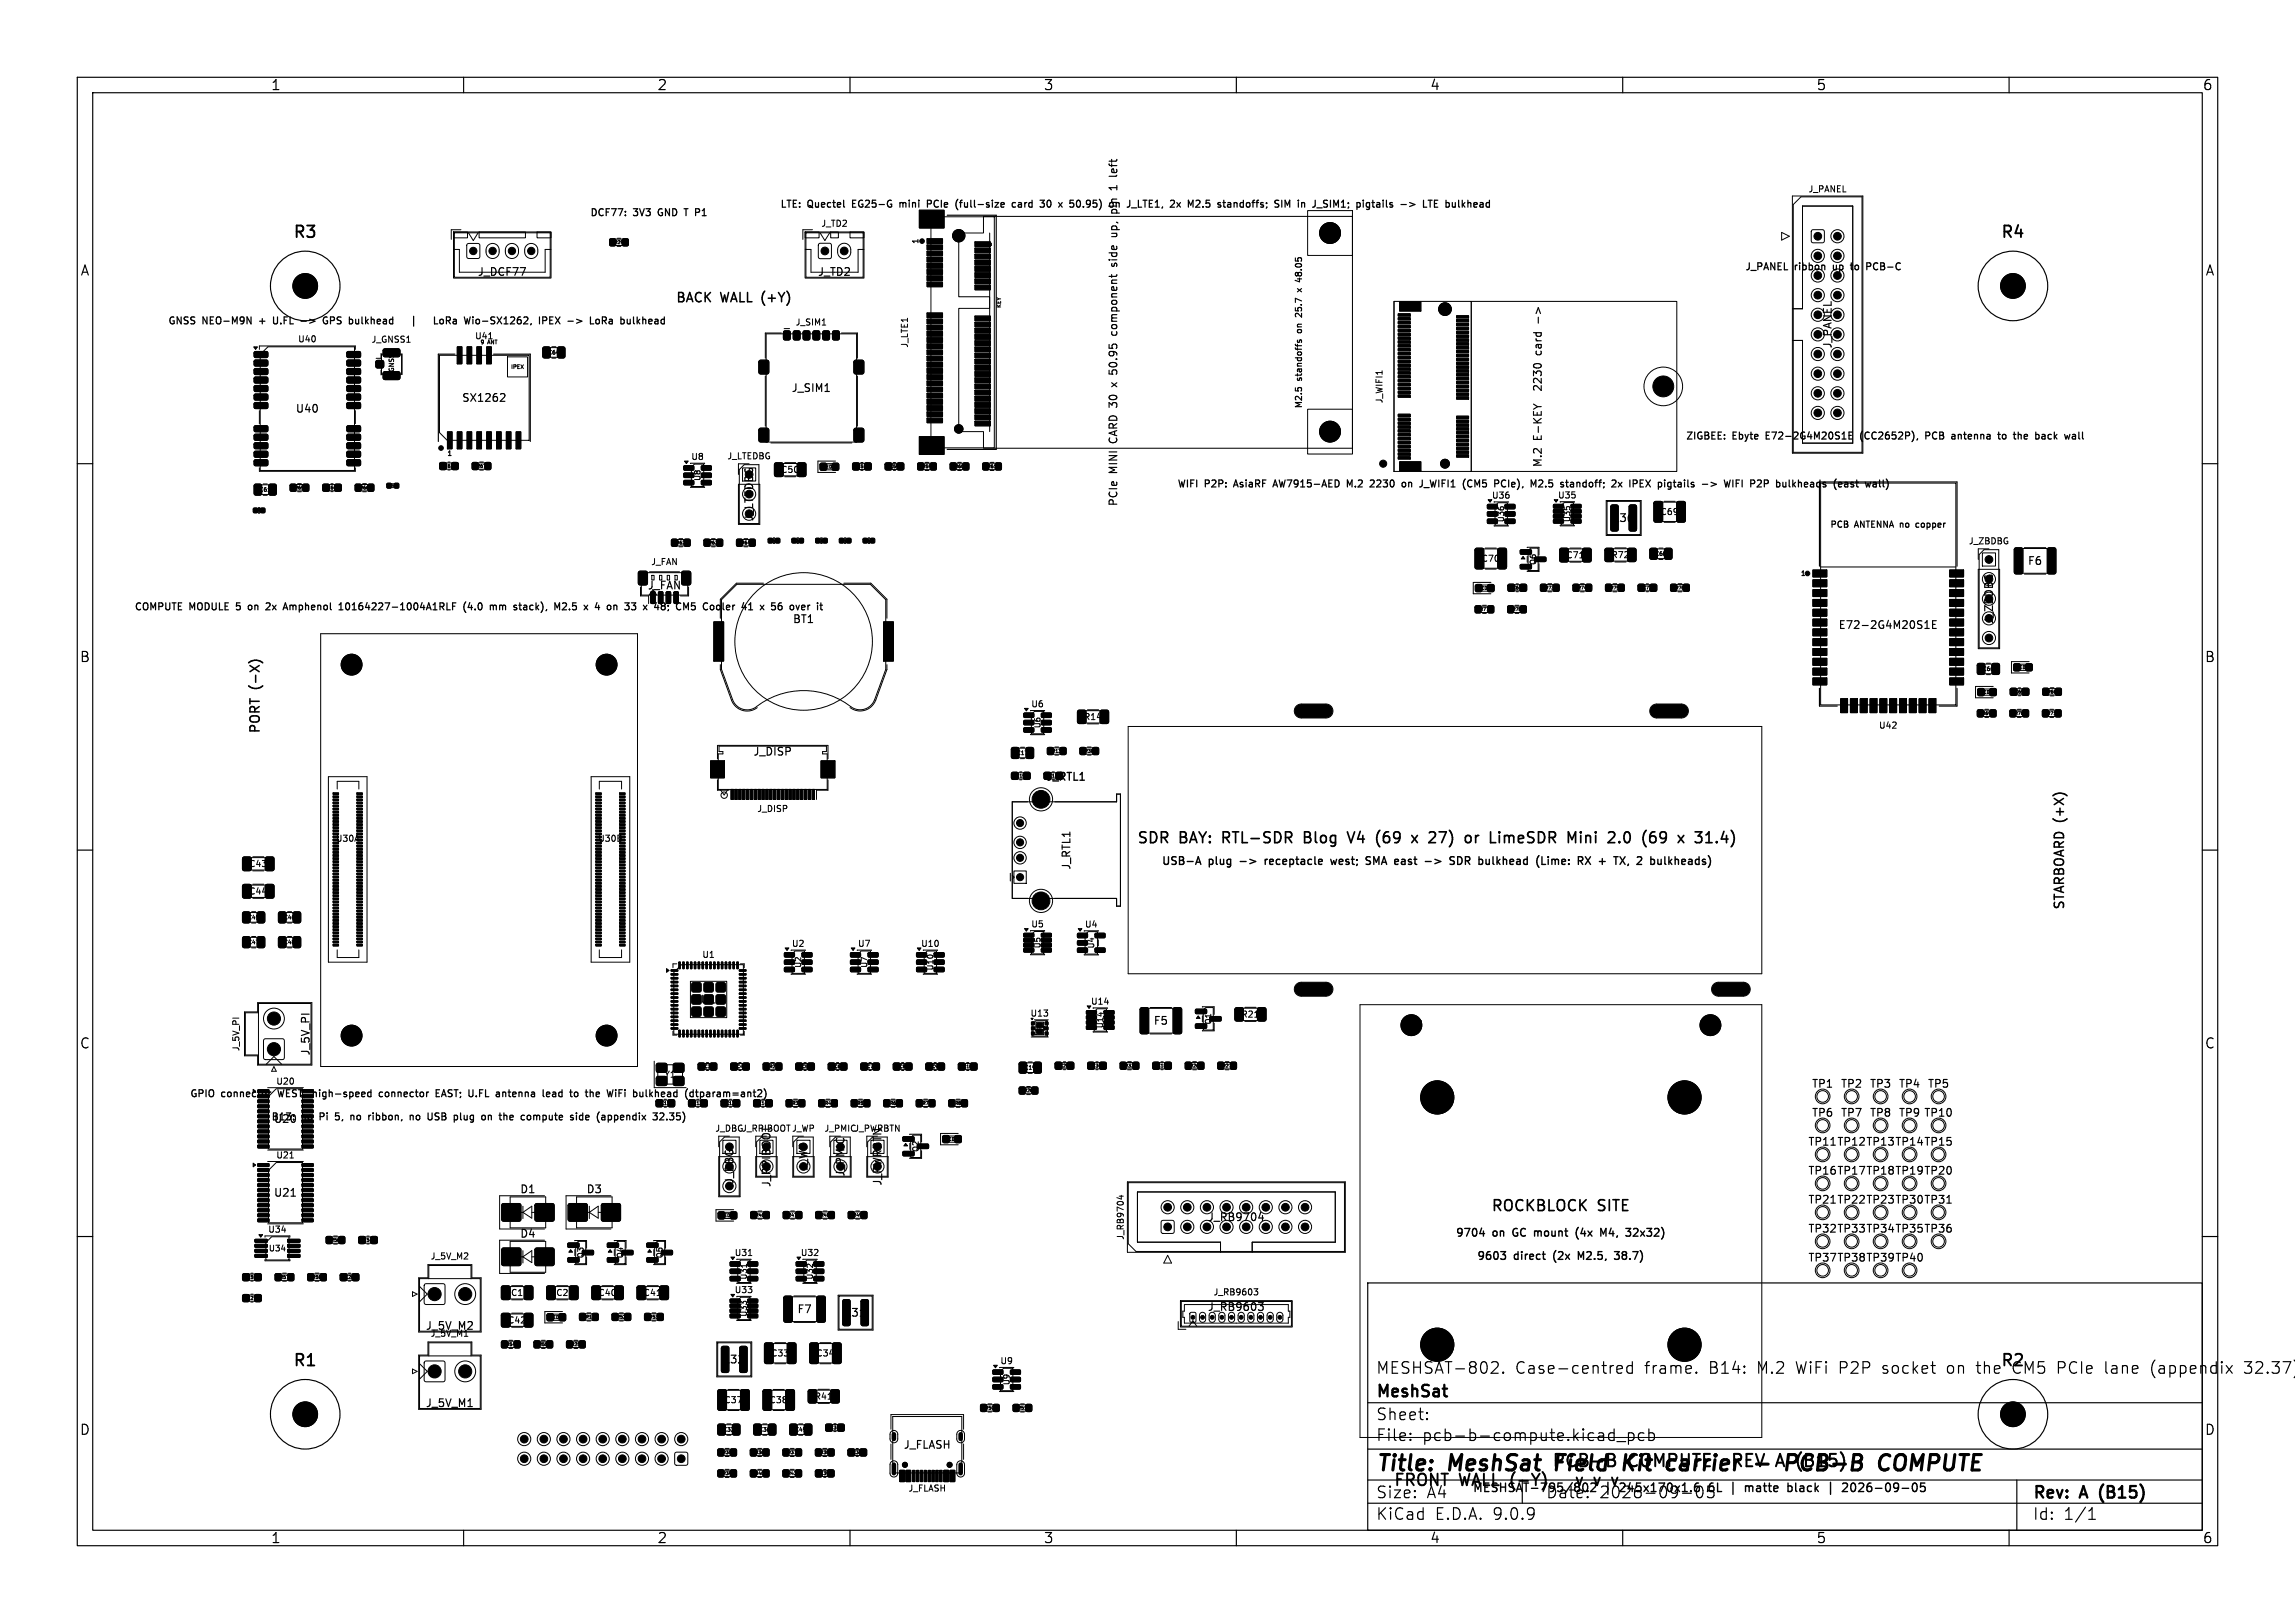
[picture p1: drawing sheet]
<svg xmlns="http://www.w3.org/2000/svg" width="297mm" height="210mm" viewBox="0 0 297 210" stroke-linecap="round" stroke-linejoin="round" font-family="sans-serif">
<defs><g id="words">
<g font-size="2.8">
<text x="178" y="190.9">Title:</text>
<text x="187.7" y="190.9">MeshSat</text>
<text x="202.3" y="190.9">Field</text>
<text x="211.8" y="190.9">Kit</text>
<text x="218.2" y="190.9">carrier</text>
<text x="230.5" y="190.9">-</text>
<text x="235.3" y="190.9">PCB-B</text>
<text x="248.1" y="190.9">COMPUTE</text>
</g>
<g font-size="2.2">
<text x="200.7" y="190.2">PCB-B</text>
<text x="210.8" y="190.2">COMPUTE</text>
<text x="225.2" y="190.2">REV A</text>
<text x="234.3" y="190.2">(B15)</text>
</g>
<g font-size="2.1">
<text x="37.8" y="31.1">R3</text>
<text x="258.8" y="31.1">R4</text>
<text x="37.8" y="177.1">R1</text>
<text x="178" y="178">MESHSAT-802.</text>
<text x="196.1" y="178">Case-centred</text>
<text x="212.9" y="178">frame.</text>
<text x="221.4" y="178">B14:</text>
<text x="227.7" y="178">M.2</text>
<text x="232.9" y="178">WiFi</text>
<text x="238.6" y="178">P2P</text>
<text x="244.3" y="178">socket</text>
<text x="252.8" y="178">on</text>
<text x="256.9" y="178">the</text>
<text x="258.8" y="177.1">R2</text>
<text x="261.6" y="178">CM5</text>
<text x="267.6" y="178">PCIe</text>
<text x="273.9" y="178">lane</text>
<text x="280" y="178">(appendix</text>
<text x="292.2" y="178">32.37)</text>
<text x="178" y="184">Sheet:</text>
<text x="178" y="181.2">MeshSat</text>
<text x="178" y="186.7">File:</text>
<text x="184.1" y="186.7">pcb-b-compute.kicad_pcb</text>
<text x="178" y="196.9">KiCad</text>
<text x="178" y="194.1">Size:</text>
<text x="180.2" y="192.6">FRONT</text>
<text x="184.7" y="194.1">A4</text>
<text x="185.7" y="196.9">E.D.A.</text>
<text x="188.9" y="192.6">WALL (-Y)</text>
<text x="193.3" y="196.9">9.0.9</text>
<text x="200" y="194.1">Date:</text>
<text x="205.8" y="192.6">v</text>
<text x="207" y="194.1">2026-09-05</text>
<text x="208.6" y="192.6">v</text>
<text x="211.3" y="192.6">v</text>
<text x="263" y="194.3">Rev:</text>
<text x="263" y="196.9">Id:</text>
<text x="267.1" y="196.9">1/1</text>
<text x="269.4" y="194.3">A</text>
<text x="272.4" y="194.3">(B15)</text>
</g>
<g font-size="1.9">
<text x="147" y="109.4">SDR</text>
<text x="152.6" y="109.4">BAY:</text>
<text x="158.5" y="109.4">RTL-SDR</text>
<text x="169.5" y="109.4">Blog</text>
<text x="175.6" y="109.4">V4</text>
<text x="179.5" y="109.4">(69</text>
<text x="184.6" y="109.4">x</text>
<text x="187.2" y="109.4">27)</text>
<text x="192.2" y="109.4">or</text>
<text x="195.8" y="109.4">LimeSDR</text>
<text x="206.2" y="109.4">Mini</text>
<text x="211.9" y="109.4">2.0</text>
<text x="216.7" y="109.4">(69</text>
<text x="221.7" y="109.4">x</text>
<text x="224.3" y="109.4">31.4)</text>
<text x="192.9" y="157">ROCKBLOCK</text>
<text x="206.8" y="157">SITE</text>
</g>
<g font-size="1.8">
<text x="35" y="11.9">1</text>
<text x="85" y="11.9">2</text>
<text x="135" y="11.9">3</text>
<text x="185" y="11.9">4</text>
<text x="235" y="11.9">5</text>
<text x="285" y="11.9">6</text>
<text x="10.3" y="35.9">A</text>
<text x="285.4" y="35.9">A</text>
<text x="10.3" y="85.9">B</text>
<text x="285.3" y="85.9">B</text>
<text x="10.3" y="135.9">C</text>
<text x="285.3" y="135.9">C</text>
<text x="10.3" y="185.9">D</text>
<text x="285.3" y="185.9">D</text>
<text x="35" y="199.9">1</text>
<text x="85" y="199.9">2</text>
<text x="135" y="199.9">3</text>
<text x="185" y="199.9">4</text>
<text x="235" y="199.9">5</text>
<text x="285" y="199.9">6</text>
</g>
<g font-size="1.7">
<text x="87.4" y="39.4">BACK</text>
<text x="93.3" y="39.4">WALL (+Y)</text>
<text x="33.9" y="89.2" transform="rotate(-90 33.9 89.2)">(-X)</text>
<text x="33.9" y="95" transform="rotate(-90 33.9 95)">PORT</text>
<text x="267.4" y="117.8" transform="rotate(-90 267.4 117.8)">STARBOARD (+X)</text>
</g>
<g font-size="1.5">
<text x="190.5" y="193.3">MESHSAT-795/802</text>
<text x="207.7" y="193.3">|</text>
<text x="209.9" y="193.3">245x170x1.6</text>
<text x="221.8" y="193.3">6L</text>
<text x="227.1" y="193.3">matte</text>
<text x="232.9" y="193.3">black</text>
<text x="238.4" y="193.3">|</text>
<text x="240.7" y="193.3">2026-09-05</text>
</g>
<g font-size="1.4">
<text x="144.8" y="22.4" transform="rotate(-90 144.8 22.4)">1</text>
<text x="144.8" y="29" transform="rotate(-90 144.8 29)">up,</text>
<text x="144.8" y="25.7" transform="rotate(-90 144.8 25.7)">pin</text>
<text x="61.7" y="35.9">J_DCF77</text>
<text x="105.8" y="35.9">J_TD2</text>
<text x="144.8" y="33" transform="rotate(-90 144.8 33)">side</text>
<text x="199.7" y="40.9" transform="rotate(-90 199.7 40.9)">-&gt;</text>
<text x="144.8" y="47.5" transform="rotate(-90 144.8 47.5)">50.95</text>
<text x="144.8" y="42.2" transform="rotate(-90 144.8 42.2)">component</text>
<text x="199.7" y="45.2" transform="rotate(-90 199.7 45.2)">card</text>
<text x="237.2" y="45.2" transform="rotate(-90 237.2 45.2)">J_PANEL</text>
<text x="38.2" y="53.6">U40</text>
<text x="59.7" y="52.2">SX1262</text>
<text x="102.4" y="50.9">J_SIM1</text>
<text x="144.8" y="49.3" transform="rotate(-90 144.8 49.3)">x</text>
<text x="199.7" y="50" transform="rotate(-90 199.7 50)">2230</text>
<text x="144.8" y="57.1" transform="rotate(-90 144.8 57.1)">CARD 30</text>
<text x="199.7" y="57" transform="rotate(-90 199.7 57)">E-KEY</text>
<text x="144.8" y="65.6" transform="rotate(-90 144.8 65.6)">PCIe</text>
<text x="144.8" y="61.3" transform="rotate(-90 144.8 61.3)">MINI</text>
<text x="199.7" y="60.6" transform="rotate(-90 199.7 60.6)">M.2</text>
<text x="97.7" y="67.6" transform="rotate(-90 97.7 67.6)">J_LTEDBG</text>
<text x="208.6" y="67.8">L36</text>
<text x="83.7" y="76.5">J_FAN</text>
<text x="262.3" y="73.3">F6</text>
<text x="102.5" y="80.8">BT1</text>
<text x="237.8" y="81.6">E72-2G4M20S1E</text>
<text x="258.1" y="80.8" transform="rotate(-90 258.1 80.8)">J_ZBDBG</text>
<text x="44.4" y="86.7">H6</text>
<text x="77.4" y="86.7">H8</text>
<text x="97.4" y="98">J_DISP</text>
<text x="135.3" y="101.3">J_RTL1</text>
<text x="138.7" y="112.6" transform="rotate(-90 138.7 112.6)">J_RTL1</text>
<text x="150.2" y="112.2">USB-A</text>
<text x="156.4" y="112.2">plug</text>
<text x="164.3" y="112.2">receptacle</text>
<text x="173.3" y="112.2">west;</text>
<text x="178.1" y="112.2">SMA</text>
<text x="182.2" y="112.2">east</text>
<text x="186.4" y="112.2">-&gt;</text>
<text x="190" y="112.2">SDR</text>
<text x="194.1" y="112.2">bulkhead</text>
<text x="201.9" y="112.2">(Lime:</text>
<text x="207.6" y="112.2">RX</text>
<text x="210.6" y="112.2">+</text>
<text x="213" y="112.2">TX,</text>
<text x="216.3" y="112.2">2</text>
<text x="218.3" y="112.2">bulkheads)</text>
<text x="90.6" y="130.1">U1</text>
<text x="40.3" y="136.7" transform="rotate(-90 40.3 136.7)">J_5V_PI</text>
<text x="44.4" y="134.7">H5</text>
<text x="77.4" y="134.7">H7</text>
<text x="149.2" y="132.8">F5</text>
<text x="181" y="133.4">H13</text>
<text x="219.7" y="133.4">H14</text>
<text x="234.4" y="141">TP1</text>
<text x="238.1" y="141">TP2</text>
<text x="241.9" y="141">TP3</text>
<text x="245.6" y="141">TP4</text>
<text x="249.4" y="141">TP5</text>
<text x="35.3" y="145.5">U20</text>
<text x="233.9" y="148.5">TP11 TP12 TP13 TP14 TP15</text>
<text x="234.4" y="144.7">TP6</text>
<text x="238.1" y="144.7">TP7</text>
<text x="241.9" y="144.7">TP8</text>
<text x="245.6" y="144.7">TP9 TP10</text>
<text x="35.3" y="155.1">U21</text>
<text x="67.2" y="154.6">D1</text>
<text x="75.8" y="154.6">D3</text>
<text x="95.1" y="153.3" transform="rotate(-90 95.1 153.3)">J_DBG</text>
<text x="99.9" y="153.7" transform="rotate(-90 99.9 153.7)">J_RPIBOOT</text>
<text x="104.7" y="151.6" transform="rotate(-90 104.7 151.6)">J_WP</text>
<text x="109.5" y="152.4" transform="rotate(-90 109.5 152.4)">J_PMIC</text>
<text x="114.3" y="153.5" transform="rotate(-90 114.3 153.5)">J_PWRBTN</text>
<text x="233.9" y="152.2">TP16 TP17 TP18 TP19 TP20</text>
<text x="233.9" y="156">TP21 TP22 TP23 TP30 TP31</text>
<text x="67.2" y="160.4">D4</text>
<text x="156.2" y="158.2">J_RB9704</text>
<text x="188.3" y="160.3">9704</text>
<text x="193.2" y="160.3">on</text>
<text x="196.1" y="160.3">GC</text>
<text x="199.2" y="160.3">mount</text>
<text x="204.9" y="160.3">(4x</text>
<text x="208.5" y="160.3">M4,</text>
<text x="212.1" y="160.3">32x32)</text>
<text x="233.9" y="159.7">TP32 TP33 TP34 TP35 TP36</text>
<text x="191" y="163.3">9603</text>
<text x="196" y="163.3">direct</text>
<text x="201.3" y="163.3">(2x</text>
<text x="204.9" y="163.3">M2.5,</text>
<text x="210" y="163.3">38.7)</text>
<text x="233.9" y="163.5">TP37 TP38 TP39 TP40</text>
<text x="55" y="172.3">J_5V_M2</text>
<text x="103.1" y="170.1">F7</text>
<text x="109.2" y="170.6">L31</text>
<text x="156.2" y="169.8">J_RB9603</text>
<text x="93.5" y="176.6">L32</text>
<text x="55" y="182.3">J_5V_M1</text>
<text x="116.9" y="187.7">J_FLASH</text>
</g>
<g font-size="1.3">
<text x="76.3" y="28.2">DCF77:</text>
<text x="82" y="28.2">3V3</text>
<text x="85.5" y="28.2">GND</text>
<text x="89.2" y="28.2">T</text>
<text x="90.9" y="28.2">P1</text>
<text x="100.9" y="27.1">LTE:</text>
<text x="104.5" y="27.1">Quectel</text>
<text x="110.6" y="27.1">EG25-G</text>
<text x="117" y="27.1">mini</text>
<text x="120.9" y="27.1">PCIe</text>
<text x="124.8" y="27.1">(full-size</text>
<text x="132.5" y="27.1">card</text>
<text x="136.4" y="27.1">30</text>
<text x="139.1" y="27.1">x</text>
<text x="140.8" y="27.1">50.95)</text>
<text x="146.3" y="27.1">on</text>
<text x="148.9" y="27.1">J_LTE1,</text>
<text x="154.8" y="27.1">2x</text>
<text x="157.3" y="27.1">M2.5</text>
<text x="161.5" y="27.1">standoffs;</text>
<text x="169.2" y="27.1">SIM</text>
<text x="172.5" y="27.1">in</text>
<text x="174.7" y="27.1">J_SIM1;</text>
<text x="180.6" y="27.1">pigtails</text>
<text x="186.6" y="27.1">-&gt;</text>
<text x="189.9" y="27.1">LTE</text>
<text x="225.8" y="35.2">J_PANEL</text>
<text x="232.3" y="35.2">ribbon</text>
<text x="237.5" y="35.2">up</text>
<text x="240.1" y="35.2">to</text>
<text x="242.4" y="35.2">PCB-C</text>
<text x="21.7" y="42.2">GNSS</text>
<text x="26.2" y="42.2">NEO-M9N</text>
<text x="33.8" y="42.2">+</text>
<text x="35.9" y="42.2">U.FL</text>
<text x="39.8" y="42.2">-&gt;</text>
<text x="43" y="42.2">GPS</text>
<text x="46.6" y="42.2">bulkhead</text>
<text x="59.5" y="42.2">LoRa</text>
<text x="63.7" y="42.2">Wio-SX1262,</text>
<text x="73.6" y="42.2">IPEX</text>
<text x="77.6" y="42.2">-&gt;</text>
<text x="80.8" y="42.2">LoRa</text>
<text x="85.1" y="42.2">bulkhead</text>
<text x="218.1" y="57.1">ZIGBEE:</text>
<text x="224.2" y="57.1">Ebyte</text>
<text x="228.8" y="57.1">E72-2G4M20S1E</text>
<text x="241.3" y="57.1">(CC2652P),</text>
<text x="250.1" y="57.1">PCB</text>
<text x="253.7" y="57.1">antenna</text>
<text x="260.1" y="57.1">to</text>
<text x="262.4" y="57.1">the</text>
<text x="265.5" y="57.1">back</text>
<text x="269.6" y="57.1">wall</text>
<text x="152.3" y="63.3">WIFI</text>
<text x="155.9" y="63.3">P2P:</text>
<text x="160" y="63.3">AsiaRF</text>
<text x="165.4" y="63.3">AW7915-AED</text>
<text x="175.2" y="63.3">M.2</text>
<text x="178.5" y="63.3">2230</text>
<text x="182.9" y="63.3">on</text>
<text x="185.5" y="63.3">J_WIFI1</text>
<text x="191.4" y="63.3">(CM5</text>
<text x="195.8" y="63.3">PCIe),</text>
<text x="200.8" y="63.3">M2.5</text>
<text x="205" y="63.3">standoff;</text>
<text x="211.9" y="63.3">2x</text>
<text x="214.5" y="63.3">IPEX</text>
<text x="218.4" y="63.3">pigtails</text>
<text x="227.7" y="63.3">WIFI</text>
<text x="231.3" y="63.3">P2P</text>
<text x="234.9" y="63.3">bulkheads</text>
<text x="242.7" y="63.3">(east</text>
<text x="17.3" y="79.2">COMPUTE</text>
<text x="24.5" y="79.2">MODULE</text>
<text x="30.9" y="79.2">5</text>
<text x="32.7" y="79.2">on</text>
<text x="35.3" y="79.2">2x</text>
<text x="37.9" y="79.2">Amphenol</text>
<text x="45.3" y="79.2">10164227-1004A1RLF</text>
<text x="61.8" y="79.2">(4.0</text>
<text x="65.5" y="79.2">mm</text>
<text x="68.9" y="79.2">stack),</text>
<text x="74.4" y="79.2">M2.5</text>
<text x="78.6" y="79.2">x</text>
<text x="80.3" y="79.2">4</text>
<text x="82.2" y="79.2">on</text>
<text x="84.8" y="79.2">33</text>
<text x="87.5" y="79.2">x</text>
<text x="89.2" y="79.2">48;</text>
<text x="92.3" y="79.2">CM5</text>
<text x="96.1" y="79.2">Cooler</text>
<text x="101.4" y="79.2">41</text>
<text x="104.1" y="79.2">x</text>
<text x="105.8" y="79.2">56</text>
<text x="24.5" y="142.2">GPIO</text>
<text x="28.7" y="142.2">connector</text>
<text x="36.3" y="142.2">WEST, high-speed</text>
<text x="50" y="142.2">connector</text>
<text x="57.6" y="142.2">EAST;</text>
<text x="62.1" y="142.2">U.FL</text>
<text x="66" y="142.2">antenna</text>
<text x="72.3" y="142.2">lead</text>
<text x="76.2" y="142.2">to</text>
<text x="78.5" y="142.2">the</text>
<text x="81.6" y="142.2">WiFi</text>
<text x="85.2" y="142.2">bulkhead</text>
<text x="92.3" y="142.2">(dtparam=ant2)</text>
<text x="35" y="145.2">B13:</text>
<text x="39" y="145.2">no</text>
<text x="41.7" y="145.2">Pi</text>
<text x="44" y="145.2">5,</text>
<text x="46.2" y="145.2">no</text>
<text x="48.9" y="145.2">ribbon,</text>
<text x="54.5" y="145.2">no</text>
<text x="57.1" y="145.2">USB</text>
<text x="60.8" y="145.2">plug</text>
<text x="64.7" y="145.2">on</text>
<text x="67.3" y="145.2">the</text>
<text x="70.4" y="145.2">compute</text>
<text x="77.1" y="145.2">side</text>
<text x="80.8" y="145.2">(appendix</text>
<text x="88.4" y="145.2">32.35)</text>
</g>
<g font-size="1.1">
<text x="106.2" y="29.5">J_TD2</text>
<text x="234" y="25">J_PANEL</text>
<text x="168.7" y="35.3" transform="rotate(-90 168.7 35.3)">48.05</text>
<text x="168.7" y="40.4" transform="rotate(-90 168.7 40.4)">25.7</text>
<text x="168.7" y="36.9" transform="rotate(-90 168.7 36.9)">x</text>
<text x="38.5" y="44.5">U40</text>
<text x="48" y="44.5">J_GNSS1</text>
<text x="61.4" y="44.1">U41</text>
<text x="102.9" y="42.3">J_SIM1</text>
<text x="117.7" y="45.1" transform="rotate(-90 117.7 45.1)">J_LTE1</text>
<text x="168.7" y="42.8" transform="rotate(-90 168.7 42.8)">on</text>
<text x="168.7" y="53" transform="rotate(-90 168.7 53)">M2.5</text>
<text x="168.7" y="49.2" transform="rotate(-90 168.7 49.2)">standoffs</text>
<text x="179.1" y="52.3" transform="rotate(-90 179.1 52.3)">J_WIFI1</text>
<text x="89.4" y="59.7">U8</text>
<text x="94" y="59.6">J_LTEDBG</text>
<text x="101" y="61.4">C50</text>
<text x="193" y="64.7">U36</text>
<text x="201.5" y="64.7">U35</text>
<text x="214.8" y="66.8">C69</text>
<text x="236.8" y="68.5">PCB</text>
<text x="240.1" y="68.5">ANTENNA</text>
<text x="246.2" y="68.5">no</text>
<text x="248.5" y="68.5">copper</text>
<text x="254.7" y="70.6">J_ZBDBG</text>
<text x="84.2" y="73.3">J_FAN</text>
<text x="191.7" y="72.9">C70</text>
<text x="202.6" y="72.4">C71</text>
<text x="208.5" y="72.4">R72</text>
<text x="133.4" y="91.7">U6</text>
<text x="140.2" y="93.3">R14</text>
<text x="243.1" y="94.4">U42</text>
<text x="97.9" y="105.2">J_DISP</text>
<text x="32.2" y="112.4">C43</text>
<text x="43.4" y="109.1">U30A</text>
<text x="77.3" y="109.1">U30B</text>
<text x="32.2" y="115.9">C44</text>
<text x="90.8" y="124.1">U1</text>
<text x="102.4" y="122.7">U2</text>
<text x="110.9" y="122.7">U7</text>
<text x="119.1" y="122.7">U10</text>
<text x="133.4" y="120.2">U5</text>
<text x="140.3" y="120.2">U4</text>
<text x="133.3" y="131.7">U13</text>
<text x="141.1" y="130.2">U14</text>
<text x="160.6" y="131.8">R21</text>
<text x="31.1" y="136.1" transform="rotate(-90 31.1 136.1)">J_5V_PI</text>
<text x="35.7" y="140.5">U20</text>
<text x="85.9" y="139.6">Y1</text>
<text x="92.5" y="146.6">J_DBGJ_RPIBOOT J_WP</text>
<text x="106.6" y="146.6">J_PMICJ_PWRBTN</text>
<text x="35.7" y="150.1">U21</text>
<text x="34.6" y="159.7">U34</text>
<text x="145.6" y="160.5" transform="rotate(-90 145.6 160.5)">J_RB9704</text>
<text x="55.6" y="163.1">J_5V_M2</text>
<text x="66" y="167.9">C1</text>
<text x="71.9" y="167.9">C2</text>
<text x="77.4" y="167.9">C40</text>
<text x="83.2" y="167.9">C41</text>
<text x="95" y="167.5">U33</text>
<text x="95" y="162.7">U31</text>
<text x="103.5" y="162.7">U32</text>
<text x="157" y="167.8">J_RB9603</text>
<text x="55.6" y="173.1">J_5V_M1</text>
<text x="65.7" y="171.4">C42</text>
<text x="99.7" y="175.7">C33</text>
<text x="105.6" y="175.7">C34</text>
<text x="129.4" y="176.7">U9</text>
<text x="93.7" y="181.7">C37</text>
<text x="99.5" y="181.7">C38</text>
<text x="105.3" y="181.3">R41</text>
<text x="117.5" y="193.2">J_FLASH</text>
</g>
<g font-size="1">
<text x="119.1" y="31.7" transform="rotate(-90 119.1 31.7)">1</text>
<text x="90.8" y="62.3" transform="rotate(-90 90.8 62.3)">U8</text>
<text x="194.8" y="67.7" transform="rotate(-90 194.8 67.7)">U36</text>
<text x="203.3" y="67.6" transform="rotate(-90 203.3 67.6)">U35</text>
<text x="198.9" y="73.2" transform="rotate(-90 198.9 73.2)">Q6</text>
<text x="134.8" y="94.3" transform="rotate(-90 134.8 94.3)">U6</text>
<text x="103.8" y="125.3" transform="rotate(-90 103.8 125.3)">U2</text>
<text x="112.4" y="125.3" transform="rotate(-90 112.4 125.3)">U7</text>
<text x="120.9" y="125.7" transform="rotate(-90 120.9 125.7)">U10</text>
<text x="134.8" y="122.8" transform="rotate(-90 134.8 122.8)">U5</text>
<text x="141.7" y="122.8" transform="rotate(-90 141.7 122.8)">U4</text>
<text x="142.9" y="133.1" transform="rotate(-90 142.9 133.1)">U14</text>
<text x="156.9" y="132.6" transform="rotate(-90 156.9 132.6)">Q1</text>
<text x="119" y="149.1" transform="rotate(-90 119 149.1)">Q2</text>
<text x="34.7" y="162.1">U34</text>
<text x="75.7" y="162.9" transform="rotate(-90 75.7 162.9)">Q3</text>
<text x="80.8" y="162.9" transform="rotate(-90 80.8 162.9)">Q4</text>
<text x="85.9" y="162.9" transform="rotate(-90 85.9 162.9)">Q5</text>
<text x="96.8" y="165.7" transform="rotate(-90 96.8 165.7)">U31</text>
<text x="105.3" y="165.7" transform="rotate(-90 105.3 165.7)">U32</text>
<text x="96.8" y="170.5" transform="rotate(-90 96.8 170.5)">U33</text>
<text x="130.8" y="179.3" transform="rotate(-90 130.8 179.3)">U9</text>
</g>
<g font-size=".8">
<text x="51.1" y="49.1" transform="rotate(-90 51.1 49.1)">J_GNSS1</text>
<text x="57.8" y="59.2">1</text>
<text x="232.9" y="74.7">1</text>
</g>
<g font-size=".7">
<text x="128.5" y="32" transform="rotate(-90 128.5 32)">2</text>
<text x="129.7" y="40" transform="rotate(-90 129.7 40)">KEY</text>
<text x="62.1" y="44.7">9</text>
<text x="63.2" y="44.7">ANT</text>
<text x="66" y="47.9">IPEX</text>
<text x="70.9" y="46">C64</text>
<text x="33.5" y="63.7">C61</text>
<text x="214.1" y="72">C68</text>
<text x="256.5" y="86.9">C66</text>
<text x="131.5" y="97.8">C17</text>
<text x="32" y="119.1">C45</text>
<text x="36.7" y="119.1">C46</text>
<text x="32" y="122.3">C47</text>
<text x="36.7" y="122.3">C48</text>
<text x="133.7" y="133.4">U13</text>
<text x="132.5" y="138.5">C19</text>
<text x="93.5" y="185.4">C32</text>
<text x="98.2" y="185.4">C36</text>
<text x="102.8" y="185.4">C49</text>
</g>
<g font-size=".6">
<text x="79.5" y="31.6">R29</text>
<text x="38.1" y="63.4">R65</text>
<text x="42.3" y="63.4">C60</text>
<text x="46.5" y="63.4">R66</text>
<text x="57.5" y="60.6">C63</text>
<text x="61.7" y="60.6">R67</text>
<text x="106.6" y="60.7">LED2</text>
<text x="110.9" y="60.6">C51</text>
<text x="115.1" y="60.6">C59</text>
<text x="119.3" y="60.6">R59</text>
<text x="123.5" y="60.6">R60</text>
<text x="127.8" y="60.6">R61</text>
<text x="87.5" y="70.5">R62</text>
<text x="91.7" y="70.5">R63</text>
<text x="95.9" y="70.5">R64</text>
<text x="191.4" y="76.4">LED7</text>
<text x="195.7" y="76.3">C67</text>
<text x="199.9" y="76.3">R73</text>
<text x="204.1" y="76.3">R74</text>
<text x="208.4" y="76.3">R75</text>
<text x="212.6" y="76.3">C72</text>
<text x="216.8" y="76.3">R76</text>
<text x="191.5" y="79.1">R77</text>
<text x="195.7" y="79.1">R78</text>
<text x="256.4" y="89.8">LED4</text>
<text x="260.7" y="89.8">C65</text>
<text x="261" y="86.6">LED3</text>
<text x="264.9" y="89.8">R68</text>
<text x="256.5" y="92.6">R69</text>
<text x="260.7" y="92.6">R70</text>
<text x="264.9" y="92.6">R71</text>
<text x="131.5" y="100.7">C15</text>
<text x="135.7" y="100.7">C16</text>
<text x="136.1" y="97.5">R13</text>
<text x="140.3" y="97.5">R30</text>
<text x="85.5" y="143">C11</text>
<text x="89.7" y="143">C12</text>
<text x="91.1" y="138.3">C3</text>
<text x="93.9" y="143">C13</text>
<text x="95.3" y="138.3">C4</text>
<text x="98.1" y="143">C14</text>
<text x="99.5" y="138.3">R2</text>
<text x="102.5" y="143">R3</text>
<text x="103.7" y="138.3">C5</text>
<text x="106.7" y="143">R4</text>
<text x="108" y="138.3">C6</text>
<text x="110.9" y="143">R5</text>
<text x="112.2" y="138.3">C7</text>
<text x="115.1" y="143">R6</text>
<text x="116.4" y="138.3">C8</text>
<text x="119.3" y="143">R7</text>
<text x="120.6" y="138.3">C9</text>
<text x="123.6" y="143">R8</text>
<text x="124.6" y="138.3">C10</text>
<text x="132.5" y="141.4">R28</text>
<text x="137.1" y="138.2">C28</text>
<text x="141.3" y="138.2">C30</text>
<text x="145.5" y="138.2">R33</text>
<text x="149.8" y="138.2">C18</text>
<text x="154" y="138.2">R26</text>
<text x="158.2" y="138.2">R27</text>
<text x="122.4" y="147.7">LED5</text>
<text x="42.8" y="160.7">R56</text>
<text x="47" y="160.7">C54</text>
<text x="93.4" y="157.6">LED6</text>
<text x="97.7" y="157.5">R46</text>
<text x="101.9" y="157.5">R47</text>
<text x="106.1" y="157.5">R48</text>
<text x="110.4" y="157.5">R49</text>
<text x="32" y="165.6">C55</text>
<text x="36.2" y="165.6">R57</text>
<text x="40.4" y="165.6">R58</text>
<text x="44.6" y="165.6">C26</text>
<text x="32" y="168.3">C27</text>
<text x="71.2" y="170.7">LED1</text>
<text x="75.8" y="170.7">R1</text>
<text x="79.8" y="170.7">R52</text>
<text x="84" y="170.7">R53</text>
<text x="65.5" y="174.2">R54</text>
<text x="69.7" y="174.2">R55</text>
<text x="73.9" y="174.2">R25</text>
<text x="107.4" y="185">C31</text>
<text x="127.5" y="182.5">R50</text>
<text x="131.7" y="182.5">R51</text>
<text x="93.5" y="188.2">R35</text>
<text x="93.5" y="190.9">R39</text>
<text x="97.7" y="190.9">R40</text>
<text x="97.7" y="188.2">R36</text>
<text x="101.9" y="190.9">R42</text>
<text x="101.9" y="188.2">R37</text>
<text x="106.1" y="190.9">C39</text>
<text x="106.1" y="188.2">R38</text>
<text x="110.3" y="188.2">C35</text>
</g>
<g font-size=".3">
<text x="50.5" y="63">L40</text>
<text x="99.8" y="70.1">C52</text>
<text x="102.8" y="70.1">C53</text>
<text x="105.9" y="70.1">C56</text>
<text x="109" y="70.1">C57</text>
<text x="112" y="70.1">C58</text>
</g>
</g></defs>
<g fill="none" stroke="#000" stroke-width=".15">
<path d="M10 10h277v190h-277zM12 12h273v186h-273zM60 10v2M110 10v2M160 10v2M210 10v2M260 10v2M38.7 36.5v1M38.7 36.9h.6M39.3 36.5v1M39.7 36.5h.6l-.3 .3 .3 .1v.5l-.2 .1-.4-.1M122.6 27.9h6.3v30.3h-6.3"/>
<path d="M143.5 21.2l.2 .2M143.5 33.6h.1M143.9 20.6v.4M143.9 21.2v.4M143.9 33.6h.6M143.9 29.7h1M143.9 34.1v.2l.1 .2 .1-.1 .1-.3h.3v.4M143.9 29.3v.4M144.5 29.3v.4M144.5 20.6l-.1 .3h-.9M144.5 22.7l-.1 .1h-.9M167.6 36.3l.6 .2"/>
<path d="M167.7 35.7h.2M167.9 37.3l.5 .5M168.1 35.7h.3M168.4 37.3l-.5 .5M259.7 36.5v1M259.7 36.9h.6M260.3 36.5v1M261 36.4l-.3 .7h.7M261.2 36.8v.7M58 58.9h.4M58.9 45.8h-2.2v11.3M63.9 45.8h4.7v11.3"/>
<path d="M64.9 50.9l.3 .1 .1 .2-.6 .7h.6M106.8 50.7h.5M143.5 47.9v.5h.5M143.9 49.5l.6 .5M143.9 42.9v.3l.2 .2 .4-.1v-.4M144 47.9l-.1 .4M144.4 47.9l.1 .4M144.5 49.5l-.6 .5M167.6 40.7l.1 .3M167.9 44v.2l.1 .1h.1l.1-.3h.2v.3M168.4 40.5v.5l-.4-.4M198.5 52.3l.5 .3"/>
<path d="M198.8 45.5v.3l.2 .1h.4l.1-.4M199.1 41v.8M199.5 49.9v.6l-.6-.5M10 60h2M233.2 74.5h.3M235.5 73.3v-10.9h17.8v10.9M248.2 67.7h-.1l-.2 .1 .1 .3 .2 .1M285 60h2M235.5 89.1v2.3h2.3M249.1 81.3h.6M249.1 80.6l.3-.3v1M250.1 80.8h.3"/>
<path d="M250.6 80.3h-.5v1h.5M253.3 89.1v2.3h-2.3M10 110h2M285 110h2M37.7 154.8h.5M162.9 157.6h.6M163.4 157.3v.6M184.8 141.5v1M184.8 141.9h.5M185.3 141.5v1M185.8 142.5h.5M185.8 141.7l.2-.2v1"/>
<path d="M186.8 141.6l.2-.1a.53 .53 0 0 1 .3 .5 .53 .53 0 0 1-.3 .5l-.2-.1-.1-.3zM216.8 141.5v1M216.8 141.9h.5M217.3 141.5v1M217.8 141.7l.2-.2v1M217.8 142.5h.5M218.7 141.6l.4-.1 .1 .1 .1 .1-.6 .8h.6M251.9 155.7h.6M10 160h2M111.3 170.3h.6M162.9 168.6h.6l-.4 .3 .3 .1 .1 .4-.2 .2h-.3M177 166h108v32h-108z"/>
<path d="M185.2 173.5v1M185.2 173.9h.6M185.8 173.5v1M186.8 173.9l-.2 .2-.3-.1-.1-.1 .1-.4h.3l.2 .1a.66 .66 0 0 1-.3 .9h-.2M193.2 176.2h.4a.41 .41 0 0 1 .2 .6l-.8 .9h.9M194.5 177.6h.1l-.1 .1M194.5 177.6v.1M209.2 177.2l.8-.1-.1-.3-.4-.1-.3 .2 .1 .7 .2 .1 .4-.1M211.2 176.8l-.4-.1-.3 .3v.4l.2 .2 .1 .1 .4-.1M211.2 176.2v1.5M216.8 173.9h.5M216.8 173.5v1"/>
<path d="M217.3 173.5v1M217.8 174.5h.5M217.8 173.7l.2-.2v1M218.7 174.5h.6M218.7 173.7l.3-.2v1M219.5 177.6v.1M219.5 177.6h.1l-.1 .1M243.7 177.6l.1 .1M243.7 176.8v.1v.2M252.3 176.7l-.3 .3v.4l.3 .3M255.7 176.7h.6M256 176.2v1.3l.2 .2"/>
<path d="M266.4 176.2l.7 .1M267.1 176.9l-.7 .1M273.3 177.2l-.1 .1 .1 .3M278.5 177.3l.1 .5 .3 .5M278.9 176l-.3 .4-.1 .6M285 160h2M290.5 176.2h.9l-.5 .6a.41 .41 0 0 1 .5 .3v.3l-.2 .2-.5 .1-.2-.1M38.7 182.5v1M38.7 182.9h.6M39.3 182.5v1M39.7 183.5h.6M39.7 182.7l.3-.2v1"/>
<path d="M60 198v2M60.6 182h.5M110 198v2M160 198v2M177 194.5h108M177 191.5h108M177 187.5h108M177 181.5h108M182.5 186.3h.1l-.1 .1M182.5 186.3v.1M182.5 185.5v.1M182.5 185.5h.1l-.1 .1"/>
<path d="M184.7 183.6v.1M184.7 183.6h-.1l.1 .1M184.7 182.8v.1M184.7 182.8h-.1l.1 .1M197 191.5v3M208.5 185.4l.4 .1M208.9 184.9v1.5M208.9 186.3l-.4 .1M209.2 186.5h1.2M210 198v2M210.7 185.5l.5-.1 .3 .3v.4l-.2 .2-.1 .1-.5-.1M210.7 185.4v1.5"/>
<path d="M212.7 185.5l-.4-.1-.3 .3v.4l.2 .2 .1 .1 .4-.1M213.4 185.5l.4-.1 .3 .3v.4l-.1 .2-.2 .1-.4-.1M213.4 184.9v1.5M219.7 192.4a.36 .36 0 0 1 .6 .2 .77 .77 0 0 1-.4 1.2 1 1 0 0 1-.2-1.4zM221 193.7l.2 .1h.3M221.7 192.3h-.7v.7l.2-.1h.3M259.7 182.9h.6M259.7 182.5v1M260 198v2M260.3 182.5v1M260.7 182.6l.4-.1 .2 .1v.1l-.6 .8h.6M261 191.5v6.5"/>
<path d="M270.3 196.6h.9M270.3 195.5l.4-.4v1.5"/>
<circle cx="39.5" cy="37" r="4.5"/>
<circle cx="260.5" cy="37" r="4.5"/>
<circle cx="39.5" cy="183" r="4.5"/>
<circle cx="260.5" cy="183" r="4.5"/>
</g>
<path d="M233.5 190.1l.3 .1M233.7 188.3l-.2 .2M245.4 188.5a.69 .69 0 0 1 1.2 0 1.66 1.66 0 0 1-.4 1.6l-.2 .1-.6-.1a1.5 1.5 0 0 1 0-1.6zM247.6 188.2l-.3 2" fill="none" stroke="#000" stroke-width=".4"/>
<g fill="none" stroke="#000" stroke-width=".13">
<path d="M58.7 30h12.6v6h-12.6zM58.7 30h1.8v.8h-1.8zM58.7 32.3h.7v2.9h11.1v-2.9h.8M58.8 30.1h12.4v5.8h-12.4zM59.6 29.7h-1.2v1.3M60.5 31.6l.1-.1 1.4 .1 .1 .2v1.4l-.1 .2-.1 .1-1.4-.1-.1-.2v-1.4zM60.6 30.1l.7 1 .6-1M62 30h6v.8h-6zM63.1 31.7a.85 .85 0 0 1 1-.1 .85 .85 0 0 1 .5 .8v.2a.85 .85 0 0 1-.8 .9 .85 .85 0 0 1-.9-.9v-.5zM65.6 31.7a.85 .85 0 0 1 1-.1 .85 .85 0 0 1 .5 .8v.2a.85 .85 0 0 1-.9 .9 .85 .85 0 0 1-.8-.9v-.5zM68.1 31.7a.85 .85 0 0 1 1-.1 .85 .85 0 0 1 .5 .8v.2a.85 .85 0 0 1-.8 .9 .85 .85 0 0 1-.9-.9v-.5zM69.5 30h1.8v.8h-1.8z"/>
<path d="M78.9 30.9h.7v.9h-.7zM79.3 30.9h1.6v.9h-1.6zM79.9 30.8h.4M79.9 31.9h.4M80.6 30.9h.7v.9h-.7zM104.2 30h7.6v6h-7.6zM104.2 30h1.8v.8h-1.8zM104.2 32.3h.8v2.9h6v-2.9h.8M104.3 30.1h7.4v5.8h-7.4zM105.1 29.7h-1.2v1.3M106 31.5h.2h1.3l.1 .2v1.5l-.1 .2-.1 .1-1.4-.1-.1-.2v-1.5zM106.1 30.1l.6 1 .7-1"/>
<path d="M107.5 30h1v.8h-1zM108.6 31.7a.85 .85 0 0 1 1-.2 .85 .85 0 0 1 .5 .8v.3a.85 .85 0 0 1-.8 .9 .85 .85 0 0 1-.9-.9v-.5zM110 30h1.8v.8h-1.8zM119 27.2h3.2v2.3h-3.2zM120 30.9h2v.6h-2zM120 31.7h2v.6h-2zM120 32.5h2v.6h-2zM120 33.3h2v.6h-2zM120 34.1h2v.6h-2zM120 34.9h2v.6h-2zM120 35.7h2v.6h-2zM120 36.5h2v.6h-2z"/>
<path d="M120.5 28.1h8.2v29.9h-8.2zM124.1 30.2h3.2v-2.2h47.7v30h-47.7v-2.1h-3.2v-16h4v-1.5h-4zM126.2 31.3h2v.6h-2zM126.2 32.1h2v.6h-2zM126.2 32.9h2v.6h-2zM126.2 33.7h2v.6h-2zM126.2 34.5h2v.6h-2zM126.2 35.3h2v.6h-2zM126.2 36.1h2v.6h-2zM126.2 36.9h2v.6h-2zM128.1 30.2v25.7M169.2 27.3h5.8v5.8h-5.8z"/>
<path d="M180.4 39h10v22h-10zM180.4 39v22M181.1 39.1h2.8v1.2h-2.8zM190.4 39h26.6v22h-26.6zM230.6 30.1l1 .5-1 .5zM232 40h1.3v-13.3h6.5v30.6h-6.5v-13.2h-1.3M232 25.4h9.1v33.2h-9.1zM232.1 26.5l1-1h7.9v33h-8.9zM234.5 29.8l.1-.1 1.4 .1 .1 .2-.1 1.3-.2 .1-1.3-.1-.1-.1zM32.9 45.5h1.7l.1 .2v.5l-.2 .1h-1.5l-.1-.2zM32.9 46.6h1.7l.1 .2v.5l-.2 .1h-1.5l-.1-.2zM32.9 47.7h1.7l.1 .2v.5l-.2 .1h-1.5l-.1-.2z"/>
<path d="M32.9 48.8h1.7l.1 .2v.5l-.2 .1h-1.5l-.1-.2zM32.9 49.9h1.7l.1 .2v.5l-.2 .1h-1.5l-.1-.2zM32.9 51h1.7l.1 .2v.5l-.2 .1h-1.5l-.1-.2zM32.9 52.1h1.7l.1 .2v.5l-.2 .1h-1.5l-.1-.2zM32.9 55.1h1.7l.1 .2v.5l-.2 .1h-1.5l-.1-.2zM32.9 56.2h1.7l.1 .2v.5l-.2 .1h-1.5l-.1-.2zM32.9 57.3h1.7l.1 .2v.5l-.2 .1h-1.5l-.1-.2zM32.9 58.4h1.7l.1 .2v.5l-.2 .1h-1.5l-.1-.2zM32.9 59.5h1.7l.1 .2v.5l-.2 .1h-1.5l-.1-.2zM33.6 45.2v-.4h12.4v.4M33.6 53.1v1.7M33.7 45.9l1-1h11.2v16h-12.2z"/>
<path d="M44.9 59.5h1.7l.1 .2v.5l-.2 .1h-1.5l-.1-.2zM44.9 58.4h1.7l.1 .2v.5l-.2 .1h-1.5l-.1-.2zM44.9 57.3h1.7l.1 .2v.5l-.2 .1h-1.5l-.1-.2zM44.9 56.2h1.7l.1 .2v.5l-.2 .1h-1.5l-.1-.2zM44.9 55.1h1.7l.1 .2v.5l-.2 .1h-1.5l-.1-.2zM44.9 52.1h1.7l.1 .2v.5l-.2 .1h-1.5l-.1-.2zM44.9 51h1.7l.1 .2v.5l-.2 .1h-1.5l-.1-.2zM44.9 49.9h1.7l.1 .2v.5l-.2 .1h-1.5l-.1-.2zM44.9 48.8h1.7l.1 .2v.5l-.2 .1h-1.5l-.1-.2zM44.9 47.7h1.7l.1 .2v.5l-.2 .1h-1.5l-.1-.2zM44.9 46.6h1.7l.1 .2v.5l-.2 .1h-1.5l-.1-.2zM44.9 45.5h1.7l.1 .2v.5l-.2 .1h-1.5l-.1-.2z"/>
<path d="M46 53.1v1.7M48.7 46.7l.2-.1 .7 .1 .1 .2-.1 .7h-.2h-.7l-.1-.2zM49.3 45.7v.7h-.6M49.3 47.9v.6M49.4 45.8h.4v-.2h1.8v.2h.4v2.6h-.4v.2h-1.8v-.2h-.4v-1h-.3v-.4l.3-.2zM49.6 45.2l.2-.1h1.8l.2 .3v.6l-.3 .2h-1.8l-.1-.3zM49.6 48.1h.2h1.8l.2 .2v.7l-.3 .1h-1.8l-.1-.2zM52 45.8v2.7M56.9 46h11.6v11h-10.6l-1-1zM56.9 59.9l.2-.1 .6 .1 .1 .2-.1 .6-.1 .1-.7-.1v-.1zM57.3 59.9h1.6v.8h-1.6zM57.9 55.9h.6v2.2h-.6z"/>
<path d="M58 59.8h.2M58.5 59.9l.2-.1 .6 .1v.2v.6l-.2 .1-.6-.1-.1-.1zM59.2 55.9h.6v2.2h-.6zM59.2 44.9h.6v2.2h-.6zM60.4 55.9h.6v2.2h-.6zM60.4 44.9h.6v2.2h-.6zM61.1 59.9h.7v.8h-.7zM61.5 59.9h1.6v.8h-1.6zM61.7 55.9h.6v2.2h-.6zM61.7 44.9h.6v2.2h-.6zM62.1 59.8h.5M62.8 59.9h.7v.8h-.7z"/>
<path d="M63 55.9h.6v2.2h-.6zM63 44.9h.6v2.2h-.6zM63.2 43.8h.5M64.3 55.9h.6v2.2h-.6zM65.5 55.9h.6v2.2h-.6zM65.7 46.2h2.6v2.6h-2.6zM66.8 55.9h.6v2.2h-.6zM70.3 45l.7-.1 .2 .1v1.1l-.1 .2h-.6l-.3-.1v-1.1zM70.7 45h2v1.2h-2zM71.4 44.9h.5M71.4 46.3h.5M72.2 45l.7-.1 .2 .1v1.1l-.1 .2h-.6l-.3-.1v-1.1z"/>
<path d="M89.4 59.9l1.8 .1M98.3 46.7l1-.1 .2 .2v1.4l-.2 .2h-.8l-.3-.2v-1.3zM98.3 55.5l1-.1 .2 .2v1.4l-.2 .2h-.8l-.3-.2v-1.3zM99 48.7v6.4M99.1 43.2h11.7v14h-11.7zM99.8 57.3h10.4M100.3 59.9h.8l.2 .1 .1 1.4-.2 .3h-.7l-.3-.2v-1.4zM100.7 60h3.2v1.6h-3.2zM101.1 43.1h-2.1v3.2M101.4 43.2l.4 .7 .5-.7M101.4 42.9l.2-.1 .6 .1 .1 .1-.1 .9-.1 .1-.7-.1v-.1zM101.5 42.5h.7"/>
<path d="M101.6 59.9h1.4M102.7 42.9l.2-.1 .6 .1v.1v.9l-.2 .1-.6-.1v-.1zM103.2 59.9h.9l.2 .1v1.4l-.1 .3h-.8l-.2-.2v-1.4zM104 42.9l.1-.1 .7 .1v.1v.9l-.2 .1-.6-.1-.1-.1zM105.3 42.9l.1-.1 .6 .1 .1 .1-.1 .9-.1 .1-.6-.1-.1-.1zM106.2 60h.7v.8h-.7zM106.4 42.1h.5M106.5 42.9l.2-.1 .6 .1 .1 .1-.1 .9-.2 .1-.6-.1v-.1zM107.7 60h.8v.8h-.8zM107.8 42.9l.2-.1 .6 .1v.1v.9l-.2 .1-.6-.1-.1-.1zM108.1 59.7h-2.3v1.4h2.3M108.9 43.1h2.1v3.2"/>
<path d="M110.4 59.9h.1h.7v.2v.7h-.2h-.6l-.1-.2zM110.6 46.7l1-.1 .2 .2v1.4l-.2 .2h-.8l-.3-.2v-1.3zM110.6 55.5l1-.1 .2 .2v1.4l-.2 .2h-.8l-.3-.2v-1.3zM110.7 60h1.6v.8h-1.6zM111 48.7v6.4M111.4 59.8h.3M111.9 59.9h.2h.6l.1 .2-.1 .7h-.2h-.6v-.2zM114.6 59.9h.2h.6v.2v.7h-.2h-.6l-.1-.2zM115 60h1.6v.8h-1.6zM115.6 59.8h.3M116.1 59.9h.2h.6l.1 .2-.1 .7h-.1h-.7v-.2zM118.8 59.9h.7v.9h-.7z"/>
<path d="M119 56.5h3.2v2.3h-3.2zM119.2 59.9h1.6v.9h-1.6zM119.7 59.8h.5M120 40.5h2v.6h-2zM120 41.3h2v.6h-2zM120 42.1h2v.6h-2zM120 42.9h2v.6h-2zM120 43.7h2v.6h-2zM120 44.5h2v.6h-2zM120 45.3h2v.6h-2zM120 46.1h2v.6h-2zM120 46.9h2v.6h-2z"/>
<path d="M120 47.7h2v.6h-2zM120 48.5h2v.6h-2zM120 49.3h2v.6h-2zM120 50.1h2v.6h-2zM120 50.9h2v.6h-2zM120 51.7h2v.6h-2zM120 52.5h2v.6h-2zM120 53.3h2v.6h-2zM120 54.1h2v.6h-2zM120.4 59.9h.7v.9h-.7zM123 59.9h.7v.9h-.7zM123.4 59.9h1.6v.9h-1.6z"/>
<path d="M123.9 59.8h.5M124.7 59.9h.6v.9h-.6zM126.2 40.9h2v.6h-2zM126.2 41.7h2v.6h-2zM126.2 42.5h2v.6h-2zM126.2 43.3h2v.6h-2zM126.2 44.1h2v.6h-2zM126.2 44.9h2v.6h-2zM126.2 45.7h2v.6h-2zM126.2 46.5h2v.6h-2zM126.2 47.3h2v.6h-2zM126.2 48.1h2v.6h-2z"/>
<path d="M126.2 48.9h2v.6h-2zM126.2 49.7h2v.6h-2zM126.2 50.5h2v.6h-2zM126.2 51.3h2v.6h-2zM126.2 52.1h2v.6h-2zM126.2 52.9h2v.6h-2zM126.2 53.7h2v.6h-2zM126.2 54.5h2v.6h-2zM127.2 59.9h.7v.9h-.7zM127.6 59.9h1.6v.9h-1.6zM128.1 59.8h.5M128.9 59.9h.7v.9h-.7z"/>
<path d="M169.2 53h5.8v5.8h-5.8zM180.9 59.1h1.6v.3h-1.6zM180.9 58.6h1.6v.3h-1.6zM180.9 58.1h1.6v.3h-1.6zM180.9 57.6h1.6v.3h-1.6zM180.9 57.1h1.6v.3h-1.6zM180.9 56.6h1.6v.3h-1.6zM180.9 56.1h1.6v.3h-1.6zM180.9 55.6h1.6v.3h-1.6zM180.9 55.1h1.6v.3h-1.6zM180.9 54.6h1.6v.3h-1.6zM180.9 54.1h1.6v.3h-1.6z"/>
<path d="M180.9 53.6h1.6v.3h-1.6zM180.9 51.1h1.6v.3h-1.6zM180.9 50.6h1.6v.3h-1.6zM180.9 50.1h1.6v.3h-1.6zM180.9 49.6h1.6v.3h-1.6zM180.9 49.1h1.6v.3h-1.6zM180.9 48.6h1.6v.3h-1.6zM180.9 48.1h1.6v.3h-1.6zM180.9 47.6h1.6v.3h-1.6zM180.9 47.1h1.6v.3h-1.6zM180.9 46.6h1.6v.3h-1.6zM180.9 46.1h1.6v.3h-1.6z"/>
<path d="M180.9 45.6h1.6v.3h-1.6zM180.9 45.1h1.6v.3h-1.6zM180.9 44.6h1.6v.3h-1.6zM180.9 44.1h1.6v.3h-1.6zM180.9 43.6h1.6v.3h-1.6zM180.9 43.1h1.6v.3h-1.6zM180.9 42.6h1.6v.3h-1.6zM180.9 42.1h1.6v.3h-1.6zM180.9 41.6h1.6v.3h-1.6zM180.9 41.1h1.6v.3h-1.6zM180.9 40.6h1.6v.3h-1.6zM181.1 59.8h2.8v1.2h-2.8z"/>
<path d="M188.5 58.9h1.6v.3h-1.6zM188.5 58.4h1.6v.3h-1.6zM188.5 57.9h1.6v.3h-1.6zM188.5 57.4h1.6v.3h-1.6zM188.5 56.9h1.6v.3h-1.6zM188.5 56.4h1.6v.3h-1.6zM188.5 55.9h1.6v.3h-1.6zM188.5 55.4h1.6v.3h-1.6zM188.5 54.9h1.6v.3h-1.6zM188.5 54.4h1.6v.3h-1.6zM188.5 53.9h1.6v.3h-1.6zM188.5 51.4h1.6v.3h-1.6z"/>
<path d="M188.5 50.9h1.6v.3h-1.6zM188.5 50.4h1.6v.3h-1.6zM188.5 49.9h1.6v.3h-1.6zM188.5 49.4h1.6v.3h-1.6zM188.5 48.9h1.6v.3h-1.6zM188.5 48.4h1.6v.3h-1.6zM188.5 47.9h1.6v.3h-1.6zM188.5 47.4h1.6v.3h-1.6zM188.5 46.9h1.6v.3h-1.6zM188.5 46.4h1.6v.3h-1.6zM188.5 45.9h1.6v.3h-1.6zM188.5 45.4h1.6v.3h-1.6z"/>
<path d="M188.5 44.9h1.6v.3h-1.6zM188.5 44.4h1.6v.3h-1.6zM188.5 43.9h1.6v.3h-1.6zM188.5 43.4h1.6v.3h-1.6zM188.5 42.9h1.6v.3h-1.6zM188.5 42.4h1.6v.3h-1.6zM188.5 41.9h1.6v.3h-1.6zM188.5 41.4h1.6v.3h-1.6zM188.5 40.9h1.6v.3h-1.6zM32.8 65.8h.5v.5h-.5zM32.9 62.7l.7-.1 .3 .2v1l-.2 .3h-.6l-.2-.2v-1zM33 65.8h1v.5h-1z"/>
<path d="M33.2 65.9v.2h.2M33.3 65.9h-.1M33.3 65.9h.1M33.3 62.7h2v1.3h-2zM33.4 65.7h.2M33.4 66.4h.2M33.5 66h.1v.1h-.1zM33.5 66v.1M33.5 65.9v.1M33.5 65.9h.1M33.6 60.5v.5h12.4v-.5M33.6 65.9h-.1"/>
<path d="M33.7 65.9h.1M33.8 65.8h.5v.5h-.5zM33.8 65.9h.1M33.8 65.9l.1 .1M33.9 66l-.2 .2h.2M33.9 66h.1M34.1 62.6h.5M34.1 64.1h.5M34.7 63.6h.3M34.8 62.7l.7-.1 .3 .2v1l-.2 .3h-.6l-.2-.2v-1zM37.6 62.7h.7v.8h-.7zM38 62.7h1.6v.8h-1.6z"/>
<path d="M38.5 62.6h.5M38.5 63.6h.5M39.2 62.7h.7v.8h-.7zM41.8 62.7l.2-.1 .6 .1v.2v.6l-.2 .1-.6-.1-.1-.1zM42.2 62.7h1.6v.8h-1.6zM42.8 62.6h.3M42.8 63.6h.3M43.4 62.7l.1-.1 .6 .1 .1 .2-.1 .6-.1 .1-.6-.1-.1-.1zM46 62.7h.7v.8h-.7zM46.4 62.7h1.6v.8h-1.6zM46.9 62.6h.5M46.9 63.6h.5"/>
<path d="M47.7 62.7h.6v.8h-.6zM50.1 62.6h.5v.5h-.5zM50.3 62.6h1v.5h-1zM51.1 62.6h.5v.5h-.5zM58 60.8h.2M62.1 60.8h.5M82.7 74l.8-.1 .3 .2v1.4l-.2 .2h-.8l-.2-.2v-1.3zM82.9 76v1.1h1v1M83 74.1h6v2.9h-6zM84.1 74h3.8M84.2 76.6h.5h.1v1.4l-.1 .1h-.4l-.1-.1zM84.3 74.5h.4v.6h-.4z"/>
<path d="M85.2 76.6h.4h.2v1.4l-.1 .1h-.3l-.2-.1zM85.4 74.5h.2v.6h-.2zM86.2 76.6h.4h.2v1.4l-.1 .1h-.4l-.1-.1zM86.3 74.5h.3v.6h-.3zM86.9 69.8h.7v.8h-.7zM87.2 76.6h.5h.1v1.4l-.1 .1h-.3l-.2-.1zM87.3 69.8h1.6v.8h-1.6zM87.4 74.5h.3v.6h-.3zM87.9 69.7h.4M87.9 70.7h.4M88.3 74l.8-.1 .3 .2v1.4l-.2 .2h-.7l-.3-.2v-1.3zM88.5 60.3h1.2l.1 .1v.4l-.1 .1-1.1-.1-.1-.1z"/>
<path d="M88.5 61.2h1.2l.1 .2v.3l-.1 .1h-1.1l-.1-.1zM88.5 62.2h1.2l.1 .1v.4l-.1 .1-1.1-.1-.1-.1zM88.6 69.8h.7v.8h-.7zM89.1 76v1.1h-1M89.4 63h1.8M89.5 60.5l.4-.4h1.2v2.9h-1.6zM90.8 62.2h1.2l.1 .1v.4l-.2 .1-1.1-.1v-.1zM90.8 61.2h1.2l.1 .2v.3l-.2 .1h-1.1v-.1zM90.8 60.3h1.2l.1 .1v.4l-.2 .1-1.1-.1v-.1zM91.1 69.8h.7v.8h-.7zM91.5 69.8h1.6v.8h-1.6zM92.1 69.7h.5"/>
<path d="M92.1 70.7h.5M92.8 69.8h.7v.8h-.7zM95.4 69.8h.6v.8h-.6zM95.6 60v1.4M95.6 62.7h2.7v5.2h-2.7zM95.7 69.8h1.6v.8h-1.6zM96.1 60.5h1.7v1.7h-1.7zM96.3 69.7h.5M96.3 70.7h.5M96.3 60.1h1.9v7.6h-2.5v-6.9zM97 69.8h.7v.8h-.7zM98.8 75.5h-3.5l-2.1 2v2.5"/>
<path d="M99.4 69.7h.5v.5h-.5zM99.7 69.7h1v.5h-1zM100.1 69.6h.2M100.1 70.3h.2M100.4 69.7h.5v.5h-.5zM102.5 69.7h.5v.5h-.5zM102.7 69.7h1v.5h-1zM103.1 69.6h.2M103.1 70.3h.2M103.5 69.7h.5v.5h-.5zM105.6 69.7h.5v.5h-.5zM105.8 69.7h1v.5h-1z"/>
<path d="M106.2 69.6h.2M106.2 70.3h.2M106.5 60.3l.3-.3h1.3v.8h-1.6M106.5 69.7h.5v.5h-.5zM108.7 69.7h.4v.5h-.4zM108.9 69.7h1v.5h-1zM109.2 75.5h3.5l2.1 2v2.5M109.3 69.6h.2M109.3 70.3h.2M109.6 69.7h.5v.5h-.5zM111.4 60.9h.3M111.7 69.7h.5v.5h-.5z"/>
<path d="M111.8 60.5h.2M111.9 69.7h1v.5h-1zM112.3 69.6h.3M112.3 70.3h.3M112.7 69.7h.5v.5h-.5zM115.6 60.9h.3M119.7 60.9h.5M123.9 60.9h.5M128.1 60.9h.5M128.7 60.5h.2M190.9 78.4h.7v.9h-.7zM190.9 71l.9-.1 .2 .2v2.3l-.1 .2h-.8l-.2-.1v-2.3z"/>
<path d="M191 75.7h.7v.8h-.7zM191.3 78.4h1.6v.9h-1.6zM191.3 71h3.2v2.5h-3.2zM191.3 76l.3-.3h1.3v.8h-1.6M191.9 78.3h.4M191.9 79.4h.4M192.2 70.9h1.4M192.2 73.6h1.4M192.5 65.3h1.2l.1 .1v.4l-.2 .1-1-.1-.1-.1zM192.5 66.2h1.2l.1 .2v.3l-.2 .1h-1l-.1-.1zM192.5 67.2h1.2l.1 .1v.4l-.2 .1-1-.1-.1-.1zM192.6 75.7h.7v.8h-.7z"/>
<path d="M192.6 78.4h.7v.9h-.7zM192.9 75.4h-2.2v1.4h2.2M193.4 64.9h1.8M193.4 68h1.8M193.5 65.5l.4-.4h1.2v2.9h-1.6zM193.9 71l.8-.1 .3 .2v2.3l-.2 .2h-.7l-.3-.1v-2.3zM194.8 67.2h1.2l.1 .1v.4l-.2 .1-1.1-.1-.1-.1zM194.8 66.2h1.2l.1 .2v.3l-.2 .1h-1.1l-.1-.1zM194.8 65.3h1.2l.1 .1v.4l-.2 .1-1.1-.1-.1-.1zM195.1 78.4h.7v.9h-.7zM195.2 75.6h.2h.6v.2v.7h-.2h-.6l-.1-.2zM195.5 78.4h1.6v.9h-1.6z"/>
<path d="M195.6 75.7h1.6v.8h-1.6zM196.1 78.3h.5M196.1 79.4h.5M196.2 75.5h.3M196.2 76.6h.3M196.7 75.6h.2h.6l.1 .2-.1 .7h-.1h-.7v-.2zM196.8 71.2l1.3-.1 .1 .2v.3l-.1 .1h-1.3l-.1-.1zM196.8 73.1l1.3-.1 .1 .2v.3l-.1 .1h-1.3l-.1-.1zM196.8 78.4h.7v.9h-.7zM197.6 70.9l1.6-.1v1M197.6 72v.8M197.8 71.3l.3-.4h1v2.9h-1.3z"/>
<path d="M198.6 72.1h1.4l.1 .1v.4l-.2 .1h-1.2l-.1-.2zM199.2 72.9v1h-1.6M199.4 75.6h.7v.9h-.7zM199.8 75.6h1.6v.9h-1.6zM200.3 75.5h.5M200.3 76.6h.5M201 75.6h.7v.9h-.7zM201.1 65.3h1.2v.4l-.1 .1-1.1-.1-.1-.1zM201.1 65.9h1.2v.4l-.1 .1h-1.1l-.1-.1zM201.1 66.6h1.2v.4l-.1 .1-1.1-.1-.1-.1zM201.1 67.2h1.2v.4l-.1 .1h-1.1l-.1-.1zM201.9 71l.8-.1 .3 .2v1.4l-.2 .2h-.7l-.2-.1-.1-1.4z"/>
<path d="M201.9 64.9h1.8M201.9 68h1.8M202 65.4l.4-.4h1.2v2.9h-1.6zM202.3 71h3.2v1.6h-3.2zM203.2 70.9h1.4M203.3 67.2h1.2l.1 .4-.1 .1h-1.1l-.1-.1zM203.3 66.6h1.2l.1 .4-.1 .1-1.1-.1-.1-.1zM203.3 65.9h1.2l.1 .4-.1 .1h-1.1l-.1-.1zM203.3 65.3h1.2l.1 .4-.1 .1-1.1-.1-.1-.1zM203.6 75.6h.7v.9h-.7zM204 75.6h1.6v.9h-1.6zM204.4 72.2h.5"/>
<path d="M204.5 75.5h.5M204.5 76.6h.5M204.9 71l.8-.1 .2 .2v1.4l-.1 .2h-.8l-.2-.1v-1.4zM205.3 75.6h.6v.9h-.6zM207.8 71l.8-.1 .2 .2v1.3l-.1 .3h-.8l-.2-.2v-1.3zM207.8 75.6h.7v.9h-.7zM207.9 64.8h4.5v4.5h-4.5zM208 64.9h4.3v4.3h-4.3zM208.1 71h3.2v1.6h-3.2zM208.2 75.6h1.6v.9h-1.6zM208.5 65.4l.7-.1 .2 .2v3l-.1 .2h-.6l-.2-.1-.1-3zM208.7 75.5h.5"/>
<path d="M208.7 76.6h.5M209 70.9h1.4M209.5 75.6h.7v.9h-.7zM210.7 71l.8-.1 .2 .2v1.3l-.1 .3h-.7l-.3-.2v-1.3zM210.9 65.4l.7-.1 .2 .2v3l-.2 .2h-.5l-.3-.1v-3zM212 75.6h.2h.6l.1 .2-.1 .7h-.2h-.6v-.2zM212.4 75.7h1.6v.8h-1.6zM213.1 75.5h.2M213.1 76.6h.2M213.6 71l.6-.1 .3 .2v1l-.2 .3h-.6l-.2-.2v-1zM213.6 75.6h.1h.7v.2v.7h-.2h-.6l-.1-.2zM213.9 71h2v1.3h-2z"/>
<path d="M214.1 64.9h.8l.3 .1v2.3l-.2 .3h-.7l-.3-.2v-2.3zM214.5 65h3.2v2.5h-3.2zM214.7 70.9h.5M214.7 72.4h.5M215.4 64.9h1.4M215.4 67.6h1.4M215.5 71l.6-.1 .3 .2v1l-.2 .3h-.6l-.2-.2v-1zM216.2 75.6h.7v.9h-.7zM216.6 75.6h1.6v.9h-1.6zM217 64.9h.9l.2 .1v2.3l-.1 .3h-.8l-.2-.2v-2.3zM217.2 75.5h.4M217.2 76.6h.4"/>
<path d="M217.9 75.6h.7v.9h-.7zM234.6 73.8h1.8v.9h-1.8zM234.6 75h1.8v.9h-1.8zM234.6 76.3h1.8v.9h-1.8zM234.6 77.6h1.8v.9h-1.8zM234.6 78.8h1.8v.9h-1.8zM235.6 62.5h17.5v28.7h-17.5zM235.6 73.4h17.5M252.3 78.8h1.8v.9h-1.8zM252.3 77.6h1.8v.9h-1.8zM252.3 76.3h1.8v.9h-1.8zM252.3 75h1.8v.9h-1.8z"/>
<path d="M252.3 73.8h1.8v.9h-1.8zM256 71v1.4M256 73.7h2.8v10.2h-2.8zM256.1 71.8l.7-.7h1.9v12.7h-2.6zM256.5 71.5h1.7v1.7h-1.7zM260.7 70.9h.8l.3 .1v3l-.2 .3h-.7l-.2-.2v-3zM261.1 71h4.5v3.2h-4.5zM262 70.9h2.8M262 74.3h2.8M265 70.9h.8l.2 .1 .1 3-.2 .3h-.7l-.2-.2-.1-3zM41.5 82h41v56h-41zM92 98.5h1.7v2.2h-1.7z"/>
<path d="M92.4 80.5h1.2v5h-1.2zM92.8 98.2v-1.7h14.3v1.7M93.1 96.6h13.9v.7h-.6v.3h.6v4.6h-14.1v-4.6h.6v-.3h-.4zM93.2 86v.6l1.5 4a2.16 2.16 0 0 0 3.3 1M106.2 98.5h1.9v2.2h-1.9zM113.2 90.5a1.99 1.99 0 0 1-3.1 .9 10.1 10.1 0 0 0-12.6 .3 2 2 0 0 1-2.7-1.2l-1.4-3.9v-9l2-2h17.2l2 2v9l-1.4 3.9M114.3 80.5h1.3v5h-1.3zM114.8 86v.6l-1.5 4a2.15 2.15 0 0 1-3.3 1M130.9 100l.2-.1 .6 .1 .1 .1-.1 .7-.1 .1-.7-.1v-.2zM130.9 96.8l.7-.1 .3 .2v1l-.2 .2-.6 .1-.2-.2v-1zM131.3 100h1.6v.8h-1.6zM131.3 96.8h2v1.3h-2z"/>
<path d="M132 99.9h.2M132.1 96.7h.5M132.1 98.2h.5M132.5 100l.2-.1 .6 .1v.1v.7l-.2 .1-.6-.1-.1-.2zM132.5 92.3h1.2l.1 .1v.4l-.2 .1-1-.1-.1-.1zM132.5 93.2h1.2l.1 .2v.3l-.2 .1h-1l-.1-.1zM132.5 94.2h1.2l.1 .1v.4l-.2 .1-1-.1-.1-.1zM132.8 96.8l.7-.1 .3 .2v1l-.2 .2-.6 .1-.2-.2v-1zM133.4 91.9l1.8 .1M133.4 95h1.8M133.5 92.5l.4-.4h1.2v2.9h-1.6zM134.8 94.2h1.2l.1 .1v.4l-.2 .1-1.1-.1-.1-.1z"/>
<path d="M134.8 93.2h1.2l.1 .2v.3l-.2 .1h-1.1l-.1-.1zM134.8 92.3h1.2l.1 .1v.4l-.2 .1-1.1-.1-.1-.1zM135.6 96.8h.7v.8h-.7zM136 96.8h1.6v.8h-1.6zM136.5 96.7h.5M136.5 97.7h.5M137.2 96.8h.7v.8h-.7zM139.5 92l.8-.1 .2 .1 .1 1.4-.2 .2h-.7l-.3-.1v-1.4zM139.8 96.8h.7v.8h-.7zM139.9 92h3.2v1.6h-3.2zM140.2 96.8h1.6v.8h-1.6zM140.7 96.7h.5"/>
<path d="M140.7 97.7h.5M140.7 91.8h1.5M141.4 96.8h.7v.8h-.7zM142.4 92l.8-.1 .3 .1v1.4l-.2 .2h-.7l-.2-.1v-1.4zM146 94h82v32h-82zM167.8 91.4l.5-.3h3.3a.9 .9 0 0 1 .9 .9 .9 .9 0 0 1-.9 .9h-3.2a.9 .9 0 0 1-.8-.6 .9 .9 0 0 1 .2-.9zM213.8 91.4l.5-.3h3.3a.9 .9 0 0 1 .9 .9 .9 .9 0 0 1-.9 .9h-3.2a.9 .9 0 0 1-.8-.6 .9 .9 0 0 1 .2-.9zM234.6 80.1h1.8v.9h-1.8zM234.6 81.4h1.8v.9h-1.8zM234.6 82.6h1.8v.9h-1.8zM234.6 83.9h1.8v.9h-1.8zM234.6 85.2h1.8v.9h-1.8z"/>
<path d="M234.6 86.5h1.8v.9h-1.8zM234.6 87.7h1.8v.9h-1.8zM238.2 90.4h.9v1.8h-.9zM239.5 90.4h.9v1.8h-.9zM240.7 90.4h.9v1.8h-.9zM242 90.4h.9v1.8h-.9zM243.3 90.4h.9v1.8h-.9zM244.5 90.4h.9v1.8h-.9zM245.8 90.4h.9v1.8h-.9zM247.1 90.4h.9v1.8h-.9zM248.4 90.4h.9v1.8h-.9zM249.6 90.4h.9v1.8h-.9z"/>
<path d="M252.3 87.7h1.8v.9h-1.8zM252.3 86.5h1.8v.9h-1.8zM252.3 85.2h1.8v.9h-1.8zM252.3 83.9h1.8v.9h-1.8zM252.3 82.6h1.8v.9h-1.8zM252.3 81.4h1.8v.9h-1.8zM252.3 80.1h1.8v.9h-1.8zM255.9 91.9h.7v.8h-.7zM255.9 85.9l.7-.1 .3 .2v1l-.2 .3h-.6l-.2-.2v-1zM256 89.1h.7v.9h-.7zM256.3 91.9h1.6v.8h-1.6zM256.3 85.9h2v1.3h-2z"/>
<path d="M256.3 89.5l.3-.3h1.3v.8h-1.6M256.9 91.8h.4M256.9 92.8h.4M257.1 85.8h.5M257.1 87.3h.5M257.6 89.1h.7v.9h-.7zM257.6 91.9h.7v.8h-.7zM257.8 85.9l.7-.1 .3 .2v1l-.2 .3h-.6l-.2-.2v-1zM257.9 88.8h-2.2v1.5h2.2M260.1 91.9h.7v.8h-.7zM260.2 89.1l.2-.1 .6 .1v.2v.6l-.2 .1-.6-.1-.1-.1zM260.5 91.9h1.6v.8h-1.6z"/>
<path d="M260.6 89.1h1.6v.8h-1.6zM260.6 85.9h.8v.9h-.8zM261 86.2l.3-.3h1.3v.8h-1.6M261.1 91.8h.5M261.1 92.8h.5M261.2 89h.3M261.2 90h.3M261.7 89.1l.2-.1 .6 .1 .1 .2-.1 .6-.1 .1-.7-.1v-.1zM261.8 91.9h.7v.8h-.7zM262.2 85.9h.8v.9h-.8zM262.6 85.6h-2.3v1.5h2.3M264.4 91.9h.6v.8h-.6z"/>
<path d="M264.4 89.1h.7v.8h-.7zM264.7 91.9h1.6v.8h-1.6zM264.8 89.1h1.6v.8h-1.6zM265.3 91.8h.5M265.3 92.8h.5M265.3 89h.5M265.3 90h.5M265.8 92.5h.2M266 91.9h.7v.8h-.7zM266 89.1h.7v.8h-.7zM31.4 114.5l.9-.1 .2 .2v1.4l-.1 .2h-.8l-.2-.1v-1.4zM31.4 110.9h.9l.2 .1v1.4l-.1 .3h-.8l-.2-.2v-1.4z"/>
<path d="M31.4 118.1l.7-.1 .3 .1v1.1l-.2 .2h-.6l-.2-.1v-1.1zM31.8 114.5h3.2v1.6h-3.2zM31.8 111h3.2v1.6h-3.2zM31.8 118.1h2v1.2h-2zM32.6 118h.5M32.6 119.4h.5M32.7 114.4h1.4M32.7 110.9h1.4M33.3 118.1l.7-.1 .3 .1v1.1l-.2 .2h-.6l-.2-.1v-1.1zM34.4 114.5l.8-.1 .3 .2v1.4l-.2 .2h-.7l-.3-.1v-1.4zM34.4 110.9h.8l.3 .1v1.4l-.2 .3h-.7l-.3-.2v-1.4zM36.1 118.1l.7-.1 .2 .1v1.1l-.1 .2h-.6l-.3-.1v-1.1z"/>
<path d="M36.5 118.1h2v1.2h-2zM37.2 118h.5M37.2 119.4h.5M38 118.1l.7-.1 .2 .1v1.1l-.1 .2h-.6l-.3-.1v-1.1zM42.5 100.5h5v24h-5zM43.1 102.6h.7v.2h-.7zM43.1 103h.7v.2h-.7zM43.1 103.4h.7v.2h-.7zM43.1 103.8h.7v.2h-.7zM43.1 104.2h.7v.2h-.7zM43.1 104.6h.7v.2h-.7zM43.1 105h.7v.2h-.7z"/>
<path d="M43.1 105.4h.7v.2h-.7zM43.1 105.8h.7v.2h-.7zM43.1 106.2h.7v.2h-.7zM43.1 106.6h.7v.2h-.7zM43.1 107h.7v.2h-.7zM43.1 107.4h.7v.2h-.7zM43.1 107.8h.7v.2h-.7zM43.1 109.4h.7v.2h-.7zM43.1 109.8h.7v.2h-.7zM43.1 110.2h.7v.2h-.7zM43.1 110.6h.7v.2h-.7zM43.1 111h.7v.2h-.7z"/>
<path d="M43.1 111.4h.7v.2h-.7zM43.1 111.8h.7v.2h-.7zM43.1 112.2h.7v.2h-.7zM43.1 112.6h.7v.2h-.7zM43.1 113h.7v.2h-.7zM43.1 113.4h.7v.2h-.7zM43.1 113.8h.7v.2h-.7zM43.1 114.2h.7v.2h-.7zM43.1 114.6h.7v.2h-.7zM43.1 115h.7v.2h-.7zM43.1 115.4h.7v.2h-.7zM43.1 115.8h.7v.2h-.7z"/>
<path d="M43.1 116.2h.7v.2h-.7zM43.1 116.6h.7v.2h-.7zM43.1 117h.7v.2h-.7zM43.1 117.4h.7v.2h-.7zM43.1 117.8h.7v.2h-.7zM43.1 118.2h.7v.2h-.7zM43.1 118.6h.7v.2h-.7zM43.1 119h.7v.2h-.7zM43.1 119.4h.7v.2h-.7zM43.1 119.8h.7v.2h-.7zM43.6 102.1v-1h2.8v1M46.2 102.6h.7v.2h-.7z"/>
<path d="M46.2 103h.7v.2h-.7zM46.2 103.4h.7v.2h-.7zM46.2 103.8h.7v.2h-.7zM46.2 104.2h.7v.2h-.7zM46.2 104.6h.7v.2h-.7zM46.2 105h.7v.2h-.7zM46.2 105.4h.7v.2h-.7zM46.2 105.8h.7v.2h-.7zM46.2 106.2h.7v.2h-.7zM46.2 106.6h.7v.2h-.7zM46.2 107h.7v.2h-.7zM46.2 107.4h.7v.2h-.7z"/>
<path d="M46.2 107.8h.7v.2h-.7zM46.2 108.2h.7v.2h-.7zM46.2 108.6h.7v.2h-.7zM46.2 109h.7v.2h-.7zM46.2 109.4h.7v.2h-.7zM46.2 109.8h.7v.2h-.7zM46.2 110.2h.7v.2h-.7zM46.2 110.6h.7v.2h-.7zM46.2 111h.7v.2h-.7zM46.2 111.4h.7v.2h-.7zM46.2 111.8h.7v.2h-.7zM46.2 112.2h.7v.2h-.7z"/>
<path d="M46.2 112.6h.7v.2h-.7zM46.2 113h.7v.2h-.7zM46.2 113.4h.7v.2h-.7zM46.2 113.8h.7v.2h-.7zM46.2 114.2h.7v.2h-.7zM46.2 114.6h.7v.2h-.7zM46.2 115h.7v.2h-.7zM46.2 115.4h.7v.2h-.7zM46.2 115.8h.7v.2h-.7zM46.2 116.2h.7v.2h-.7zM46.2 116.6h.7v.2h-.7zM46.2 117h.7v.2h-.7z"/>
<path d="M46.2 117.4h.7v.2h-.7zM46.2 117.8h.7v.2h-.7zM46.2 118.2h.7v.2h-.7zM46.2 118.6h.7v.2h-.7zM46.2 119h.7v.2h-.7zM46.2 119.4h.7v.2h-.7zM46.2 119.8h.7v.2h-.7zM76.5 100.5h5v24h-5zM77.1 102.6h.7v.2h-.7zM77.1 103h.7v.2h-.7zM77.1 103.4h.7v.2h-.7zM77.1 103.8h.7v.2h-.7z"/>
<path d="M77.1 104.2h.7v.2h-.7zM77.1 104.6h.7v.2h-.7zM77.1 105h.7v.2h-.7zM77.1 105.4h.7v.2h-.7zM77.1 105.8h.7v.2h-.7zM77.1 106.2h.7v.2h-.7zM77.1 106.6h.7v.2h-.7zM77.1 107h.7v.2h-.7zM77.1 107.4h.7v.2h-.7zM77.1 107.8h.7v.2h-.7zM77.1 109.4h.7v.2h-.7zM77.1 109.8h.7v.2h-.7z"/>
<path d="M77.1 110.2h.7v.2h-.7zM77.1 110.6h.7v.2h-.7zM77.1 111h.7v.2h-.7zM77.1 111.4h.7v.2h-.7zM77.1 111.8h.7v.2h-.7zM77.1 112.2h.7v.2h-.7zM77.1 112.6h.7v.2h-.7zM77.1 113h.7v.2h-.7zM77.1 113.4h.7v.2h-.7zM77.1 113.8h.7v.2h-.7zM77.1 114.2h.7v.2h-.7zM77.1 114.6h.7v.2h-.7z"/>
<path d="M77.1 115h.7v.2h-.7zM77.1 115.4h.7v.2h-.7zM77.1 115.8h.7v.2h-.7zM77.1 116.2h.7v.2h-.7zM77.1 116.6h.7v.2h-.7zM77.1 117h.7v.2h-.7zM77.1 117.4h.7v.2h-.7zM77.1 117.8h.7v.2h-.7zM77.1 118.2h.7v.2h-.7zM77.1 118.6h.7v.2h-.7zM77.1 119h.7v.2h-.7zM77.1 119.4h.7v.2h-.7z"/>
<path d="M77.1 119.8h.7v.2h-.7zM77.6 102.1v-1h2.8v1M80.2 102.6h.7v.2h-.7zM80.2 103h.7v.2h-.7zM80.2 103.4h.7v.2h-.7zM80.2 103.8h.7v.2h-.7zM80.2 104.2h.7v.2h-.7zM80.2 104.6h.7v.2h-.7zM80.2 105h.7v.2h-.7zM80.2 105.4h.7v.2h-.7zM80.2 105.8h.7v.2h-.7zM80.2 106.2h.7v.2h-.7z"/>
<path d="M80.2 106.6h.7v.2h-.7zM80.2 107h.7v.2h-.7zM80.2 107.4h.7v.2h-.7zM80.2 107.8h.7v.2h-.7zM80.2 108.2h.7v.2h-.7zM80.2 108.6h.7v.2h-.7zM80.2 109h.7v.2h-.7zM80.2 109.4h.7v.2h-.7zM80.2 109.8h.7v.2h-.7zM80.2 110.2h.7v.2h-.7zM80.2 110.6h.7v.2h-.7zM80.2 111h.7v.2h-.7z"/>
<path d="M80.2 111.4h.7v.2h-.7zM80.2 111.8h.7v.2h-.7zM80.2 112.2h.7v.2h-.7zM80.2 112.6h.7v.2h-.7zM80.2 113h.7v.2h-.7zM80.2 113.4h.7v.2h-.7zM80.2 113.8h.7v.2h-.7zM80.2 114.2h.7v.2h-.7zM80.2 114.6h.7v.2h-.7zM80.2 115h.7v.2h-.7zM80.2 115.4h.7v.2h-.7zM80.2 115.8h.7v.2h-.7z"/>
<path d="M80.2 116.2h.7v.2h-.7zM80.2 116.6h.7v.2h-.7zM80.2 117h.7v.2h-.7zM80.2 117.4h.7v.2h-.7zM80.2 117.8h.7v.2h-.7zM80.2 118.2h.7v.2h-.7zM80.2 118.6h.7v.2h-.7zM80.2 119h.7v.2h-.7zM80.2 119.4h.7v.2h-.7zM80.2 119.8h.7v.2h-.7zM92.8 100.9v1.4h1.5M93.2 102.2l.5 .7 .5-.7"/>
<path d="M94.6 102.2h.3v1.3h-.3zM95.1 102.2h.3v1.3h-.3zM95.6 102.2h.3v1.3h-.3zM96.1 102.2h.3v1.3h-.3zM96.6 102.2h.3v1.3h-.3zM97.1 102.2h.3v1.3h-.3zM97.6 102.2h.3v1.3h-.3zM98.1 102.2h.3v1.3h-.3zM98.6 102.2h.3v1.3h-.3zM99.1 102.2h.3v1.3h-.3zM99.6 102.2h.3v1.3h-.3zM100.1 102.2h.3v1.3h-.3z"/>
<path d="M100.6 102.2h.3v1.3h-.3zM101.1 102.2h.3v1.3h-.3zM101.6 102.2h.3v1.3h-.3zM102.1 102.2h.3v1.3h-.3zM102.6 102.2h.3v1.3h-.3zM103.1 102.2h.3v1.3h-.3zM103.6 102.2h.3v1.3h-.3zM104.1 102.2h.3v1.3h-.3zM104.6 102.2h.3v1.3h-.3zM105.1 102.2h.3v1.3h-.3zM107.1 100.9v1.4h-1.4v1.2M130.8 113v1"/>
<path d="M131 113.3l.2 .2-.2 .3M131 103.8h13.5v-1h.5v14.5h-.5v-1h-13.5zM131.2 112.7h1.6v1.6h-1.6zM132 100.9h.2M31.4 121.3l.7-.1 .3 .1v1.1l-.2 .2h-.6l-.2-.1v-1.1zM31.6 130.9h1.7v-1.2h7.1v8.1h-7.1v-1.2h-1.7zM31.8 121.3h2v1.2h-2zM32.6 121.2h.5M32.6 122.7h.5M33.3 121.3l.7-.1 .3 .1v1.1l-.2 .2h-.6l-.2-.1v-1.1zM33.4 129.8h6.9v7.9h-6.9zM33.4 131h-1.7v5.5h1.7"/>
<path d="M34.2 134.5l.2-.1h2.1l.2 .1 .1 .2v2.2l-.1 .1-.2 .1h-2.2l-.1-.1-.1-.1v-2.2zM34.4 137.7l1.1-1 .9 1M35.5 138l.2 .6h-.5zM36.1 121.3l.7-.1 .2 .1v1.1l-.1 .2h-.6l-.3-.1v-1.1zM36.5 121.3h2v1.2h-2zM37.2 121.2h.5M37.2 122.7h.5M38 121.3l.7-.1 .2 .1v1.1l-.1 .2h-.6l-.3-.1v-1.1zM43.1 120.2h.7v.2h-.7zM43.1 120.6h.7v.2h-.7zM43.1 121h.7v.2h-.7zM43.1 121.4h.7v.2h-.7z"/>
<path d="M43.1 121.8h.7v.2h-.7zM43.1 122.2h.7v.2h-.7zM43.6 122.9v1h2.8v-1M46.2 120.2h.7v.2h-.7zM46.2 120.6h.7v.2h-.7zM46.2 121h.7v.2h-.7zM46.2 121.4h.7v.2h-.7zM46.2 121.8h.7v.2h-.7zM46.2 122.2h.7v.2h-.7zM77.1 120.2h.7v.2h-.7zM77.1 120.6h.7v.2h-.7zM77.1 121h.7v.2h-.7z"/>
<path d="M77.1 121.4h.7v.2h-.7zM77.1 121.8h.7v.2h-.7zM77.1 122.2h.7v.2h-.7zM77.6 122.9v1h2.8v-1M80.2 120.2h.7v.2h-.7zM80.2 120.6h.7v.2h-.7zM80.2 121h.7v.2h-.7zM80.2 121.4h.7v.2h-.7zM80.2 121.8h.7v.2h-.7zM80.2 122.2h.7v.2h-.7zM84.7 137.3v3.4h4.1M85 139.3h.2h1.1v.2v.9l-.2 .1-1.1-.1-.1-.2z"/>
<path d="M85 137.6h.2h1.1v.2v.9l-.2 .1-1.1-.1-.1-.2zM85.1 137.8h3.2v2.5h-2.5l-.7-.6zM86.9 125.5h.8v.1l-.8 .1zM86.9 126h.8v.1l-.8 .1zM86.9 126.5h.8v.1l-.8 .1zM86.9 127h.8v.1l-.8 .1zM86.9 127.5h.8v.1l-.8 .1zM86.9 128h.8v.1l-.8 .1zM86.9 128.5h.8v.1l-.8 .1zM86.9 129h.8v.1l-.8 .1zM86.9 129.5h.8v.1l-.8 .1zM86.9 130h.8v.1l-.8 .1z"/>
<path d="M86.9 130.5h.8v.1l-.8 .1zM86.9 131h.8v.1l-.8 .1zM86.9 131.5h.8v.1l-.8 .1zM86.9 132h.8v.1l-.8 .1zM86.9 132.5h.8v.1l-.8 .1zM86.9 133h.8v.1l-.8 .1zM87.1 133.4v.5h.5M87.2 139.3h.2h1.1v.2v.9l-.2 .1-1.1-.1-.1-.2zM87.2 137.6h.2h1.1v.2v.9l-.2 .1-1.1-.1-.1-.2zM87.2 125.8l1-1h8v9h-9zM87.6 124.7h-.5v.5M87.9 133.3l.2 .1-.1 .8-.2-.1z"/>
<path d="M87.9 124.5h.2l-.1 .9-.2-.1zM88.4 133.3l.1 .1v.8l-.2-.1zM88.4 124.5h.1v.9l-.2-.1zM88.9 133.3l.1 .1v.8l-.1-.1zM88.9 124.5h.1v.9l-.1-.1zM89.3 127h4.7v4.7h-4.7zM89.4 133.3l.2 .1-.1 .8-.2-.1zM89.4 124.5h.2l-.1 .9-.2-.1zM89.9 133.3l.2 .1-.1 .8-.2-.1zM89.9 124.5h.2l-.1 .9-.2-.1zM90.4 133.3l.1 .1v.8l-.1-.1zM90.4 124.5h.1v.9l-.1-.1z"/>
<path d="M90.4 137.6l.2-.1 .6 .1v.2v.6l-.2 .1-.6-.1-.1-.1zM90.8 137.6h1.6v.8h-1.6zM90.9 133.3l.1 .1v.8l-.2-.1zM90.9 124.5h.1v.9l-.2-.1zM91.4 133.3l.2 .1-.1 .8-.2-.1zM91.4 124.5h.2l-.1 .9-.2-.1zM91.4 137.5h.3M91.4 138.5h.3M91.9 133.3l.1 .1v.8l-.1-.1zM91.9 124.5h.1v.9l-.1-.1zM91.9 137.6l.2-.1 .6 .1 .1 .2-.1 .6-.1 .1-.7-.1v-.1zM92.4 133.3l.1 .1v.8l-.1-.1z"/>
<path d="M92.4 124.5h.1v.9l-.1-.1zM92.9 133.3l.2 .1-.1 .8-.2-.1zM92.9 124.5h.2l-.1 .9-.2-.1zM93.4 133.3l.1 .1v.8l-.2-.1zM93.4 124.5h.1v.9l-.2-.1zM93.9 133.3l.1 .1v.8l-.1-.1zM93.9 124.5h.1v.9l-.1-.1zM94.4 133.3l.2 .1-.1 .8-.2-.1zM94.4 124.5h.2l-.1 .9-.2-.1zM94.6 137.6l.2-.1 .6 .1v.2v.6l-.2 .1-.6-.1-.1-.1zM94.9 133.3l.2 .1-.1 .8-.2-.1zM94.9 124.5h.2l-.1 .9-.2-.1z"/>
<path d="M95 137.6h1.6v.8h-1.6zM95.4 133.3l.1 .1v.8l-.1-.1zM95.4 124.5h.1v.9l-.1-.1zM95.6 137.5h.3M95.6 138.5h.3M95.7 133h.8l.1 .1-.9 .1zM95.7 132.5h.8l.1 .1-.9 .1zM95.7 132h.8l.1 .1-.9 .1zM95.7 131.5h.8l.1 .1-.9 .1zM95.7 131h.8l.1 .1-.9 .1zM95.7 130.5h.8l.1 .1-.9 .1zM95.7 130h.8l.1 .1-.9 .1z"/>
<path d="M95.7 129.5h.8l.1 .1-.9 .1zM95.7 129h.8l.1 .1-.9 .1zM95.7 128.5h.8l.1 .1-.9 .1zM95.7 128h.8l.1 .1-.9 .1zM95.7 127.5h.8l.1 .1-.9 .1zM95.7 127h.8l.1 .1-.9 .1zM95.7 126.5h.8l.1 .1-.9 .1zM95.7 126h.8l.1 .1-.9 .1zM95.7 125.5h.8l.1 .1-.9 .1zM95.8 124.7h.5v.5M96.2 137.6l.1-.1 .6 .1 .1 .2-.1 .6-.1 .1-.6-.1-.1-.1zM96.3 133.4v.5h-.5"/>
<path d="M98.8 137.6h.7v.8h-.7zM99.2 137.6h1.6v.8h-1.6zM99.7 137.5h.5M99.7 138.5h.5M100.5 137.6h.6v.8h-.6zM101.5 123.3h1.2l.1 .1v.4l-.1 .1-1.1-.1-.1-.1zM101.5 124.2h1.2l.1 .2v.3l-.1 .1h-1.1l-.1-.1zM101.5 125.2h1.2l.1 .1v.4l-.1 .1-1.1-.1-.1-.1zM102.4 122.9l1.8 .1M102.4 126h1.8M102.5 123.5l.4-.4h1.2v2.9h-1.6zM103 137.6l.2-.1 .6 .1 .1 .2-.1 .6-.2 .1-.6-.1v-.1z"/>
<path d="M103.4 137.6h1.6v.8h-1.6zM103.8 125.2h1.2l.1 .1v.4l-.1 .1-1.1-.1-.1-.1zM103.8 124.2h1.2l.1 .2v.3l-.1 .1h-1.1l-.1-.1zM103.8 123.3h1.2l.1 .1v.4l-.1 .1-1.1-.1-.1-.1zM104 137.5h.3M104 138.5h.3M104.6 137.6l.1-.1 .6 .1 .1 .2-.1 .6-.1 .1-.6-.1-.1-.1zM107.2 137.6l.2-.1 .6 .1 .1 .2-.1 .6-.2 .1-.6-.1v-.1zM107.6 137.6h1.6v.8h-1.6zM108.3 137.5h.2M108.3 138.5h.2M108.8 137.6l.1-.1 .7 .1v.2v.6l-.2 .1-.6-.1-.1-.1z"/>
<path d="M110.1 123.3h1.2l.1 .1v.4l-.2 .1-1.1-.1v-.1zM110.1 124.2h1.2l.1 .2v.3l-.2 .1h-1.1v-.1zM110.1 125.2h1.2l.1 .1v.4l-.2 .1-1.1-.1v-.1zM110.9 122.9l1.9 .1M110.9 126h1.9M111 123.5l.4-.4h1.3v2.9h-1.7zM111.4 137.6l.2-.1 .6 .1 .1 .2-.1 .6-.1 .1-.7-.1v-.1zM111.8 137.6h1.6v.8h-1.6zM112.4 125.2h1.2v.1v.4l-.1 .1-1.1-.1-.1-.1zM112.4 124.2h1.2v.2v.3l-.1 .1h-1.1l-.1-.1zM112.4 123.3h1.2v.1v.4l-.1 .1-1.1-.1-.1-.1zM112.5 137.5h.2"/>
<path d="M112.5 138.5h.2M113 137.6l.2-.1 .6 .1v.2v.6l-.2 .1-.6-.1-.1-.1zM115.7 137.6l.1-.1 .6 .1 .1 .2-.1 .6-.1 .1-.6-.1-.1-.1zM116 137.6h1.6v.8h-1.6zM116.7 137.5h.3M116.7 138.5h.3M117.2 137.6l.2-.1 .6 .1v.2v.6l-.2 .1-.6-.1-.1-.1zM118.6 123.3h1.2l.1 .1v.4l-.1 .1-1.1-.1-.1-.1zM118.6 124.2h1.2l.1 .2v.3l-.1 .1h-1.1l-.1-.1zM118.6 125.2h1.2l.1 .1v.4l-.1 .1-1.1-.1-.1-.1zM119.5 122.9h1.8M119.5 126h1.8"/>
<path d="M119.9 137.6l.1-.1 .6 .1 .1 .2-.1 .6-.1 .1-.6-.1-.1-.1zM120 123.1h1.2v2.9h-1.6v-2.5zM120.2 137.6h1.6v.8h-1.6zM120.9 137.5h.3M120.9 138.5h.3M120.9 125.2h1.2l.1 .1v.4l-.2 .1-1-.1-.1-.1zM120.9 124.2h1.2l.1 .2v.3l-.2 .1h-1l-.1-.1zM120.9 123.3h1.2l.1 .1v.4l-.2 .1-1-.1-.1-.1zM121.4 137.6l.2-.1 .6 .1v.2v.6l-.2 .1-.6-.1-.1-.1zM124.1 137.6l.1-.1 .6 .1 .1 .2-.1 .6-.1 .1-.6-.1-.1-.1zM124.4 137.6h1.6v.8h-1.6zM125.1 137.5h.3"/>
<path d="M125.1 138.5h.3M125.6 137.6l.2-.1 .6 .1 .1 .2-.1 .6-.2 .1-.6-.1v-.1zM131.9 137.5l.7-.1 .3 .2v1l-.2 .3h-.6l-.2-.2v-1zM132.3 137.5h2v1.3h-2zM132.5 120.8h1.2l.1 .4-.1 .1-1.1-.1-.1-.1zM132.5 121.4h1.2l.1 .4-.1 .1h-1.1l-.1-.1zM132.5 122.1h1.2l.1 .4-.1 .1-1.1-.1-.1-.1zM132.5 122.7h1.2l.1 .4-.1 .1h-1.1l-.1-.1zM133.1 137.4h.5M133.1 138.9h.5M133.4 123.5h1.8M133.4 120.4h1.8v.1"/>
<path d="M133.4 134.2h2.3M133.5 120.9l.4-.4h1.2v2.9h-1.6zM133.5 132.2h.3v.4h-.3zM133.5 132.9h.3v.3h-.3zM133.5 133.5h.3v.4h-.3zM133.6 132.6l.5-.5h1.5v2h-2zM133.8 137.5l.7-.1 .3 .2v1l-.2 .3h-.6l-.2-.2v-1zM133.9 132h1.8M134.1 132.3h1v1.6h-1zM134.8 122.7h1.2l.1 .4-.2 .1h-1.1l-.1-.1zM134.8 122.1h1.2l.1 .4-.2 .1-1.1-.1-.1-.1zM134.8 121.4h1.2l.1 .4-.2 .1h-1.1l-.1-.1z"/>
<path d="M134.8 120.8h1.2l.1 .4-.2 .1-1.1-.1-.1-.1zM135.3 133.5h.3v.4h-.3zM135.3 132.9h.3v.3h-.3zM135.3 132.2h.3v.4h-.3zM136.6 137.5l.2-.1 .6 .1v.2v.6l-.2 .1-.6-.1-.1-.1zM137 137.5h1.6v.8h-1.6zM137.6 137.4h.3M137.6 138.4h.3M138.1 137.5l.2-.1 .6 .1 .1 .2-.1 .6-.1 .1-.7-.1v-.1zM139.5 120.8h1.2v.1v.4l-.1 .1-1.1-.1-.1-.1zM139.5 121.7h1.2v.2v.3l-.1 .1h-1.1l-.1-.1zM139.5 122.7h1.2v.1v.4l-.1 .1-1.1-.1-.1-.1z"/>
<path d="M140.3 120.4l1.8 .1M140.3 123.5h1.8M140.4 121l.4-.4h1.2v2.9h-1.6zM140.6 130.8h1.2l.1 .4-.1 .1-1.1-.1-.1-.1zM140.6 131.4h1.2l.1 .4-.1 .1h-1.1l-.1-.1zM140.6 132.1h1.2l.1 .4-.1 .1-1.1-.1-.1-.1zM140.6 132.7h1.2l.1 .4-.1 .1h-1.1l-.1-.1zM140.8 137.5l.2-.1 .6 .1v.2v.6l-.2 .1-.6-.1-.1-.1zM141.2 137.5h1.6v.8h-1.6zM141.5 130.4h1.8M141.5 133.5h1.8M141.6 130.9l.4-.4h1.2v2.9h-1.6z"/>
<path d="M141.7 122.7h1.2l.1 .1v.4l-.1 .1-1.1-.1-.1-.1zM141.7 120.8h1.2l.1 .1v.4l-.1 .1-1.1-.1-.1-.1zM141.8 137.4h.3M141.8 138.4h.3M142.1 121.6v.8M142.4 137.5l.1-.1 .6 .1 .1 .2-.1 .6-.1 .1-.6-.1-.1-.1zM142.9 132.7h1.2l.1 .4-.1 .1h-1.2v-.1zM142.9 132.1h1.2l.1 .4-.1 .1-1.2-.1v-.1zM142.9 131.4h1.2l.1 .4-.1 .1h-1.2v-.1zM142.9 130.8h1.2l.1 .4-.1 .1-1.2-.1v-.1zM145 137.5h.7v.8h-.7zM145.4 137.5h1.6v.8h-1.6z"/>
<path d="M145.9 137.4h.5M145.9 138.4h.5M146.7 137.5h.6v.8h-.6zM147.6 130.4h.8l.2 .1 .1 3-.2 .3h-.7l-.2-.2-.1-3zM148 130.5h4.5v3.2h-4.5zM148.8 130.4h2.8M148.8 133.8h2.8M149.2 137.5l.2-.1 .6 .1 .1 .2-.1 .6-.2 .1-.6-.1v-.1zM149.6 137.5h1.6v.8h-1.6zM150.2 137.4h.3M150.2 138.4h.3M150.8 137.5l.1-.1 .6 .1 .1 .2-.1 .6-.1 .1-.6-.1-.1-.1z"/>
<path d="M151.9 130.4h.8l.2 .1v3l-.1 .3h-.7l-.3-.2v-3zM153.4 137.5h.7v.8h-.7zM153.8 137.5h1.6v.8h-1.6zM154.4 137.4h.4M154.4 138.4h.4M154.7 130.6h1.4l.1 .1v.4l-.2 .1h-1.2l-.1-.2zM154.7 132.5h1.4l.1 .1v.4l-.2 .1h-1.2l-.1-.2zM155.1 137.5h.7v.8h-.7zM155.6 130.3h1.5v1M155.6 131.4v.8M155.7 130.7l.3-.3h1v2.9h-1.3zM156.6 131.6l1.3-.1 .1 .2v.3l-.1 .1h-1.2l-.1-.1z"/>
<path d="M157.1 132.4v1l-1.5-.1M157.6 137.5h.7v.8h-.7zM158 137.5h1.6v.8h-1.6zM158.6 137.4h.4M158.6 138.4h.4M159.3 137.5h.7v.8h-.7zM159.9 130.5l.8-.1 .2 .1v1.4l-.1 .2h-.7l-.3-.1v-1.4zM160.2 130.5h3.2v1.6h-3.2zM161.1 130.3h1.5M162.4 131.6h.4M162.8 130.5l.8-.1 .2 .1v1.4l-.1 .2h-.7l-.3-.1v-1.4zM167.8 127.4l.5-.3h3.3a.9 .9 0 0 1 .9 .9 .9 .9 0 0 1-.9 .9h-3.2a.9 .9 0 0 1-.8-.6 .9 .9 0 0 1 .2-.9z"/>
<path d="M176 130h52v56h-52zM221.8 127.4l.5-.3h3.3a.9 .9 0 0 1 .9 .9 .9 .9 0 0 1-.9 .9h-3.2a.9 .9 0 0 1-.8-.6 .9 .9 0 0 1 .2-.9zM33.4 141h1.4v.3l-1.4 .1zM33.4 141.7h1.4v.3h-1.4zM33.4 142.3h1.4v.3l-1.4 .1zM33.4 143h1.4v.3h-1.4zM33.4 143.6h1.4v.3l-1.4 .1zM33.4 144.3h1.4v.3h-1.4zM33.4 144.9h1.4v.3l-1.4 .1zM33.4 145.6h1.4v.3h-1.4zM33.4 146.2h1.4v.3l-1.4 .1zM33.4 146.9h1.4v.3h-1.4z"/>
<path d="M33.4 147.5h1.4v.3l-1.4 .1zM33.4 148.2h1.4v.3h-1.4zM33.4 150.6h1.4v.3h-1.4zM33.4 151.2h1.4v.3l-1.4 .1zM33.4 151.9h1.4v.3h-1.4zM33.4 152.5h1.4v.3l-1.4 .1zM33.4 153.2h1.4v.3h-1.4zM33.4 153.8h1.4v.3l-1.4 .1zM33.4 154.5h1.4v.3h-1.4zM33.4 155.1h1.4v.3l-1.4 .1zM33.4 155.8h1.4v.3h-1.4zM33.4 156.4h1.4v.3l-1.4 .1z"/>
<path d="M33.4 157.1h1.4v.3h-1.4zM33.4 157.7h1.4v.3l-1.4 .1zM34.6 140.7h4.7M34.6 148.8h4.7M34.6 150.3h4.7M34.6 158.4h4.7M35.7 140.9h3.4v7.8h-4.4v-6.8zM35.7 150.4h3.4v7.8h-4.4v-6.8zM37.5 149.8h.5M39.1 148.2h1.4v.3h-1.4zM39.1 147.5h1.4v.3l-1.4 .1zM39.1 146.9h1.4v.3h-1.4z"/>
<path d="M39.1 146.2h1.4v.3l-1.4 .1zM39.1 145.6h1.4v.3h-1.4zM39.1 143.6h1.4v.3l-1.4 .1zM39.1 143h1.4v.3h-1.4zM39.1 157.7h1.4v.3l-1.4 .1zM39.1 157.1h1.4v.3h-1.4zM39.1 156.4h1.4v.3l-1.4 .1zM39.1 155.8h1.4v.3h-1.4zM39.1 155.1h1.4v.3l-1.4 .1zM39.1 154.5h1.4v.3h-1.4zM39.1 153.8h1.4v.3l-1.4 .1zM39.1 153.2h1.4v.3h-1.4z"/>
<path d="M39.1 152.5h1.4v.3l-1.4 .1zM39.1 151.9h1.4v.3h-1.4zM39.1 151.2h1.4v.3l-1.4 .1zM39.1 150.6h1.4v.3h-1.4zM43.2 159.9h.5M47.5 159.9h.3M65 155.8l.2-.1h2l.1 .1 .1 .2v1.8l-.1 .2h-.1h-2h-.2l-.1-.2v-1.8zM66 154.9h4.6v4h-4.6zM66.8 156.9h.9M67.7 156.1v1.6M67.7 156.9l1.1-.8v1.5zM68.8 156.9h1"/>
<path d="M69.3 155.8l.2-.1h2l.1 .1 .1 .2v1.8l-.1 .2h-.1h-2h-.2l-.1-.2v-1.8zM70.5 154.7h-5.8v4.3h5.8M73.6 155.8l.2-.1h2l.1 .1 .1 .2v1.8l-.1 .2h-.1h-2h-.2l-.1-.2v-1.8zM74.6 154.9h4.6v4h-4.6zM75.4 156.9h.9M76.3 156.1v1.6M76.3 156.9l1.1-.8v1.5zM77.4 156.9h1M77.9 155.8l.2-.1h2l.1 .1 .1 .2v1.8l-.1 .2h-.1h-2h-.2l-.1-.2v-1.8zM79.1 154.7h-5.8v4.3h5.8M84.9 142.3h.2h.6l.1 .2-.1 .7h-.1h-.7v-.2zM85.3 142.4h1.6v.8h-1.6z"/>
<path d="M86 143.3h.2M86.4 142.9h.2M86.5 142.3h.2h.6v.2v.7h-.2h-.6l-.1-.2zM89.2 142.3h.1h.6l.1 .2-.1 .7h-.1h-.6l-.1-.2zM89.5 142.4h1.6v.8h-1.6zM90.2 143.3h.3M90.7 142.3h.2h.6v.2v.7h-.2h-.6l-.1-.2zM93 156.9h.7v.8h-.7zM93 149.7h2.8v5.2h-2.8zM93 147v1.4M93.3 157.2l.3-.3h1.3v.8h-1.6M93.4 142.3h.1h.6l.1 .2-.1 .7h-.1h-.6l-.1-.2z"/>
<path d="M93.5 147.5h1.7v1.7h-1.7zM93.7 142.4h1.6v.8h-1.6zM93.8 147.1h1.9v7.6h-2.6v-6.9zM94.4 143.3h.3M94.6 156.9h.7v.8h-.7zM94.9 142.3h.2h.6l.1 .2-.1 .7h-.2h-.6l-.1-.2zM94.9 156.5h-2.2v1.5h2.2M97.2 156.8h.7v.8h-.7zM97.6 156.8h1.6v.8h-1.6zM97.6 142.3h.1h.6l.1 .2-.1 .7h-.1h-.6l-.1-.2zM97.8 147v1.4M97.8 149.7h2.8v2.6h-2.8z"/>
<path d="M97.9 142.4h1.6v.8h-1.6zM98.1 156.7h.5M98.1 157.7h.5M98.3 147.5h1.7v1.7h-1.7zM98.5 147.1l-.6 .7v4.4h2.6v-5.1M98.6 143.3h.3M98.8 156.8h.7v.8h-.7zM99.1 142.3h.2h.6l.1 .2-.1 .7h-.2h-.6v-.2zM101.4 156.8h.7v.8h-.7zM101.8 156.8h1.6v.8h-1.6zM101.8 142.3h.7v.9h-.7zM102.1 142.3h1.6v.9h-1.6z"/>
<path d="M102.3 156.7h.5M102.3 157.7h.5M102.6 149.7h2.8v2.6h-2.8zM102.6 147v1.4M102.7 142.2h.5M102.7 143.3h.5M103 156.8h.7v.8h-.7zM103.1 147.5h1.7v1.7h-1.7zM103.3 147.1h1.9v5.1h-2.5v-4.4zM103.4 142.3h.7v.9h-.7zM105.6 156.8h.7v.8h-.7zM106 156.8h1.6v.8h-1.6z"/>
<path d="M106 142.3h.7v.9h-.7zM106.4 142.3h1.6v.9h-1.6zM106.5 156.7h.5M106.5 157.7h.5M106.9 142.2h.5M106.9 143.3h.5M107.3 156.8h.6v.8h-.6zM107.4 149.7h2.7v2.6h-2.7zM107.4 147v1.4M107.6 142.3h.7v.9h-.7zM107.9 147.5h1.7v1.7h-1.7zM108.1 147.1l-.6 .7v4.4h2.5v-5.1"/>
<path d="M109.8 156.8h.7v.8h-.7zM110.2 156.8h1.6v.8h-1.6zM110.2 142.3h.7v.9h-.7zM110.6 142.3h1.6v.9h-1.6zM110.7 156.7h.5M110.7 157.7h.5M111.1 142.2h.5M111.1 143.3h.5M111.5 156.8h.7v.8h-.7zM111.8 142.3h.7v.9h-.7zM112.2 149.7h2.7v2.6h-2.7zM112.2 147v1.4"/>
<path d="M112.7 147.5h1.7v1.7h-1.7zM112.9 147.1l-.6 .7v4.4h2.5v-5.1M114.4 142.3h.7v.9h-.7zM114.8 142.3h1.6v.9h-1.6zM115.3 142.2h.5M115.3 143.3h.5M116.1 142.3h.6v.9h-.6zM116.9 147.1h1.3l.1 .1v.4l-.1 .1h-1.3l-.1-.2zM116.9 149h1.3l.1 .1v.4l-.1 .1h-1.3l-.1-.2zM117.7 146.8h1.6v1M117.7 147.9v.8M117.9 147.2l.3-.3h1v2.9h-1.3z"/>
<path d="M118.6 142.3h.7v.9h-.7zM118.7 148.1l1.4-.1 .1 .2v.3l-.2 .1h-1.2l-.1-.1zM119 142.3h1.6v.9h-1.6zM119.3 148.9v1l-1.6-.1M119.5 142.2h.5M119.5 143.3h.5M120.3 142.3h.7v.9h-.7zM122 147h.8v.8h-.8zM122.4 147.3l.3-.3h1.3v.8h-1.6M122.8 142.3h.7v.9h-.7zM123.2 142.3h1.6v.9h-1.6zM123.6 147h.8v.8h-.8z"/>
<path d="M123.8 142.2h.4M123.8 143.3h.4M124 146.7h-2.3v1.4h2.3M124.5 142.3h.7v.9h-.7zM131.9 140.7h.7v.8h-.7zM132.3 140.7h1.6v.8h-1.6zM132.9 140.6h.4M132.9 141.6h.4M133.6 140.7h.7v.8h-.7zM144.8 154.8h.6M145.1 154.7v.5M145.9 152.9h28.2v9.1h-28.2z"/>
<path d="M146 153h28v8.9h-27l-1-1zM150.3 158l.2-.1 1.4 .1 .1 .2-.1 1.3-.2 .1-1.4-.1v-.1zM31.4 164.9l.2-.1 .6 .1 .1 .1-.1 .7h-.1h-.7v-.2zM31.4 167.6l.2-.1 .6 .1 .1 .1-.1 .7h-.1h-.7v-.2zM31.8 164.9h1.6v.8h-1.6zM31.8 167.6h1.6v.8h-1.6zM32.5 164.8h.2M32.5 165.8h.2M32.5 167.5h.2M32.5 168.5h.2M33 164.9l.2-.1 .6 .1v.1v.7h-.2h-.6l-.1-.2zM33 167.6l.2-.1 .6 .1v.1v.7h-.2h-.6l-.1-.2z"/>
<path d="M33 160.4h1.5h.1v.3l-.1 .1h-1.4l-.1-.1zM33 161h1.5l.1 .1v.2l-.1 .1h-1.4l-.1-.1zM33 161.7h1.5h.1v.3l-.1 .1h-1.4l-.1-.1zM33 162.3h1.5l.1 .1v.2l-.1 .1h-1.4l-.1-.1zM34.3 160.1v-.2h3.2v.2M34.3 163v.1h3.2v-.1M34.4 160.8l.8-.8h2.2v3h-3zM35.6 164.8h.7v.9h-.7zM36 164.8h1.6v.9h-1.6zM36.6 164.7h.5M36.6 165.8h.5M37.2 162.3h1.5l.1 .1v.2l-.1 .1h-1.4l-.1-.1z"/>
<path d="M37.2 161.7h1.5h.1v.3l-.1 .1h-1.4l-.1-.1zM37.2 161h1.5l.1 .1v.2l-.1 .1h-1.4l-.1-.1zM37.2 160.4h1.5h.1v.3l-.1 .1h-1.4l-.1-.1zM37.3 164.8h.7v.9h-.7zM39.9 164.8h.6v.9h-.6zM40.2 164.8h1.6v.9h-1.6zM40.8 164.7h.5M40.8 165.8h.5M41.5 164.8h.7v.9h-.7zM42.2 160h.7v.9h-.7zM42.6 160h1.6v.9h-1.6zM43.2 161h.5"/>
<path d="M43.9 160h.7v.9h-.7zM44.1 164.9l.1-.1 .6 .1 .1 .1-.1 .7h-.1h-.6l-.1-.2zM44.4 164.9h1.6v.8h-1.6zM45.1 164.8h.3M45.1 165.8h.3M45.6 164.9l.2-.1 .6 .1 .1 .1-.1 .7h-.2h-.6v-.2zM46.5 160h.1h.6l.1 .2-.1 .7h-.1h-.6l-.1-.2zM46.8 160.1h1.6v.8h-1.6zM47.5 161h.3M48 160h.2h.6v.2v.7h-.2h-.6v-.2zM53.4 177.2l.6 .3-.6 .3zM53.4 167.2l.6 .3-.6 .3z"/>
<path d="M54.3 175.5h7.9v6.8h-7.9zM54.3 165.5h7.9v6.8h-7.9zM54.3 176.5l1 1-1 1M54.3 166.5l1 1-1 1M55 176.2l.1-.1h2.2l.2 .1 .1 .2v2.2l-.1 .1-.2 .1h-2.2l-.1-.1-.1-.1v-2.2zM55 166.2l.1-.1h2.2l.2 .1 .1 .2v2.2l-.1 .1-.2 .1h-2.2l-.1-.1-.1-.1v-2.2zM55.4 173.6h5.7v1.7h1.2v7.1h-8.1v-7.1h1.2zM55.4 163.6h5.7v1.7h1.2v7.1h-8.1v-7.1h1.2zM55.5 175.5v-1.7h5.5v1.7M55.5 165.5v-1.7h5.5v1.7M64.9 173.5h.7v.9h-.7zM64.9 166.4h.9l.2 .1v1.4l-.1 .3h-.8l-.2-.2v-1.4z"/>
<path d="M64.9 170l.9-.1 .2 .2v1.4l-.1 .2h-.8l-.2-.1v-1.4zM65 161.5h.2h2h.1l.1 .2v1.8l-.1 .2-.1 .1h-2l-.2-.1-.1-.2v-1.8zM65.3 173.5h1.6v.9h-1.6zM65.3 166.5h3.2v1.6h-3.2zM65.3 170h3.2v1.6h-3.2zM65.9 173.4h.4M65.9 174.5h.4M66 160.6h4.6v4h-4.6zM66.2 166.4h1.4M66.2 169.9h1.4M66.6 173.5h.7v.9h-.7zM66.8 162.6h.9"/>
<path d="M67.7 161.8v1.6M67.7 162.6l1.1-.8v1.6zM67.9 166.4h.8l.3 .1v1.4l-.2 .3h-.7l-.3-.2v-1.4zM67.9 170l.8-.1 .3 .2v1.4l-.2 .2h-.7l-.3-.1v-1.4zM68.8 162.6h1M69.1 173.5h.7v.9h-.7zM69.3 161.5h.2h2h.1l.1 .2v1.8l-.1 .2-.1 .1h-2l-.2-.1-.1-.2v-1.8zM69.5 173.5h1.6v.9h-1.6zM70.1 173.4h.5M70.1 174.5h.5M70.5 160.5h-5.8v4.3h5.8M70.8 166.4h.8l.3 .1v1.4l-.2 .3h-.7l-.3-.2v-1.4z"/>
<path d="M70.8 173.5h.7v.9h-.7zM70.8 170h.8v.9h-.8zM71.2 166.5h3.2v1.6h-3.2zM71.2 170.3l.3-.3h1.3v.8h-1.6M72.1 166.4h1.4M72.4 170h.8v.9h-.8zM72.8 169.7h-2.3v1.5h2.3M73.4 173.5h.6v.9h-.6zM73.5 160.9l1.4-.1v.2v.3l-.1 .1h-1.2l-.1-.1zM73.5 162.8l1.4-.1v.2v.3l-.1 .1h-1.2l-.1-.1zM73.7 173.5h1.6v.9h-1.6zM73.7 166.4h.9l.2 .1v1.4l-.1 .3h-.8l-.2-.2v-1.4z"/>
<path d="M74.3 173.4h.5M74.3 174.5h.5M74.4 160.6l1.5-.1v1M74.4 161.7v.8M74.5 161l.3-.4h1v2.9h-1.3zM75 173.5h.7v.9h-.7zM75 170h.7v.8h-.7zM75.4 161.8h1.3l.1 .1v.4l-.1 .1h-1.3l-.1-.2zM75.4 170h1.6v.8h-1.6zM75.9 162.6v1h-1.5M76 169.9h.4M76 170.9h.4"/>
<path d="M76.6 166.4h.9l.2 .1v1.4l-.1 .3h-.8l-.2-.2v-1.4zM76.7 170h.7v.8h-.7zM77 166.5h3.2v1.6h-3.2zM77.9 166.4h1.4M78.6 160.9l1.4-.1 .1 .2-.1 .3-.1 .1h-1.2l-.1-.1zM78.6 162.8l1.4-.1 .1 .2-.1 .3-.1 .1h-1.2l-.1-.1zM79.2 170h.7v.8h-.7zM79.5 160.6l1.5-.1v1M79.5 161.7v.8M79.6 166.4h.8l.3 .1v1.4l-.2 .3h-.7l-.3-.2v-1.4zM79.6 161l.3-.4h1v2.9h-1.3zM79.6 170h1.6v.8h-1.6z"/>
<path d="M80.2 169.9h.5M80.2 170.9h.5M80.5 161.8h1.3l.1 .1v.4l-.1 .1h-1.2l-.1-.2zM80.9 170h.7v.8h-.7zM81 162.6v1h-1.5M82.5 166.4h.8l.3 .1v1.4l-.2 .3h-.7l-.3-.2v-1.4zM82.9 166.5h3.2v1.6h-3.2zM83.5 170h.6v.8h-.6zM83.7 160.9l1.4-.1 .1 .2v.3l-.2 .1h-1.2l-.1-.1zM83.7 162.8l1.4-.1 .1 .2v.3l-.2 .1h-1.2l-.1-.1zM83.8 166.4h1.4M83.8 170h1.6v.8h-1.6z"/>
<path d="M84.4 169.9h.5M84.4 170.9h.5M84.6 160.6l1.5-.1v1M84.6 161.7v.8M84.7 161l.3-.4h1v2.9h-1.3zM85 167.6h.5M85.1 170h.7v.8h-.7zM85.4 166.4h.9l.2 .1v1.4l-.1 .3h-.8l-.2-.2v-1.4zM85.6 161.8h1.4v.1v.4l-.1 .1h-1.2l-.1-.2zM86.1 162.6v1h-1.5M92.8 173.6h4.5v4.6h-4.5zM92.9 173.8h4.3v4.3h-4.3z"/>
<path d="M92.9 179.9l.9-.1 .2 .2v2.3l-.1 .2h-.8l-.2-.2v-2.2zM93.3 179.9h3.2v2.5h-3.2zM93.4 174.3l.7-.1 .2 .2v3l-.1 .2h-.6l-.2-.2-.1-3zM94.2 179.8h1.4M94.5 168.1h1.2l.1 .4-.1 .1h-1.1l-.1-.1zM94.5 168.8l1.2-.1 .1 .5h-.1h-1.1l-.1-.1zM94.5 169.4h1.2l.1 .4-.1 .1h-1.1l-.1-.1zM94.5 170.1l1.2-.1 .1 .5h-.1h-1.1l-.1-.1zM94.5 163.3h1.2l.1 .1v.4l-.2 .1-1-.1-.1-.1zM94.5 164.2h1.2l.1 .2v.3l-.2 .1h-1l-.1-.1zM94.5 165.2h1.2l.1 .1v.4l-.2 .1-1-.1-.1-.1zM95.4 170.8v.1h1.8v-.1"/>
<path d="M95.4 167.7h1.8M95.4 166h1.8M95.4 162.9h1.8M95.5 168.3l.4-.4h1.2v2.9h-1.6zM95.5 163.5l.4-.4h1.2v2.9h-1.6zM95.8 174.3l.7-.1 .2 .2v3l-.2 .2h-.5l-.3-.2v-3zM95.9 179.9l.8-.1 .3 .2v2.3l-.2 .2h-.7l-.3-.2v-2.2zM96.6 163.6v.4M96.8 170.1l1.2-.1 .1 .5h-.2h-1.1l-.1-.1zM96.8 169.4h1.2l.1 .4-.2 .1h-1.1l-.1-.1zM96.8 168.8l1.2-.1 .1 .5h-.2h-1.1l-.1-.1zM96.8 168.1h1.2l.1 .4-.2 .1h-1.1l-.1-.1z"/>
<path d="M96.8 165.2h1.2l.1 .1v.4l-.2 .1-1.1-.1-.1-.1zM96.8 164.2h1.2l.1 .2v.3l-.2 .1h-1.1l-.1-.1zM96.8 163.3h1.2l.1 .1v.4l-.2 .1-1.1-.1-.1-.1zM96.8 162.5h.5M98.8 179.9l.8-.1 .3 .2v2.3l-.2 .2h-.7l-.3-.2v-2.2zM99 173.8h.8l.3 .1v2.3l-.2 .2-.7 .1-.3-.2v-2.3zM99.2 179.9h3.2v2.5h-3.2zM99.4 173.9h3.2v2.5h-3.2zM100.1 179.8h1.4M100.3 173.7h1.4M100.3 176.5h1.4M101.5 167.8l.8-.1 .2 .2v3l-.1 .2h-.7l-.3-.2v-2.9z"/>
<path d="M101.7 179.9l.9-.1 .2 .2v2.3l-.1 .2h-.8l-.2-.2v-2.2zM101.9 167.8h4.5v3.2h-4.5zM101.9 173.8h.9l.2 .1v2.3l-.1 .2-.8 .1-.2-.2v-2.3zM102.7 167.7h2.8M102.7 171.1h2.8M103.1 163.3h1.2v.1v.4l-.1 .1-1.1-.1-.1-.1zM103.1 164.2h1.2v.2v.3l-.1 .1h-1.1l-.1-.1zM103.1 165.2h1.2v.1v.4l-.1 .1-1.1-.1-.1-.1zM103.9 162.9h1.8M103.9 166h1.8M104 163.5l.4-.4h1.2v2.9h-1.6zM104.7 179.9l.8-.1 .2 .2v1.3l-.1 .2-.8 .1-.2-.2v-1.3z"/>
<path d="M104.8 173.8h.9l.2 .1v2.3l-.1 .2-.8 .1-.2-.2v-2.3zM105 179.9h3.2v1.6h-3.2zM105.2 173.9h3.2v2.5h-3.2zM105.3 165.2h1.2l.1 .1v.4l-.1 .1-1.1-.1-.1-.1zM105.3 164.2h1.2l.1 .2v.3l-.1 .1h-1.1l-.1-.1zM105.3 163.3h1.2l.1 .1v.4l-.1 .1-1.1-.1-.1-.1zM105.8 167.8l.8-.1 .2 .2v3l-.1 .2h-.8l-.2-.2v-2.9zM105.9 179.8h1.4M106.1 173.7h1.4M106.1 176.5h1.4M107.6 179.9l.8-.1 .2 .2v1.3l-.1 .2-.7 .1-.3-.2v-1.3zM107.8 173.8h.8l.3 .1v2.3l-.2 .2-.7 .1-.3-.2v-2.3z"/>
<path d="M108.5 167.6h4.5v4.5h-4.5zM108.6 167.7h4.3v4.3h-4.3zM109.1 168.2h.7l.2 .1v3l-.1 .2-.6 .1-.2-.2-.1-3zM111.5 168.2h.7l.2 .1v3l-.2 .2-.5 .1-.3-.2v-3zM128.5 177.3h1.2l.1 .1v.4l-.1 .1-1.1-.1-.1-.1zM128.5 178.2h1.2l.1 .2v.3l-.1 .1h-1.1l-.1-.1zM128.5 179.2h1.2l.1 .1v.4l-.1 .1-1.1-.1-.1-.1zM129.4 176.9l1.8 .1M129.5 177.5l.4-.4h1.2v2.9h-1.6zM130.8 179.2h1.2l.1 .1v.4l-.2 .1-1.1-.1v-.1zM130.8 178.2h1.2l.1 .2v.3l-.2 .1h-1.1v-.1zM130.8 177.3h1.2l.1 .1v.4l-.2 .1-1.1-.1v-.1z"/>
<path d="M151.1 162.4l.5 1h-1zM152.5 171v1h1M152.8 168.3h14.4v3.4h-14.4zM152.9 168.4h14.2v3.2h-14.2zM153.3 168.8h13.4v.9h.2v.8h-.2v.7h-13.4v-.7h-.2v-.8h.2zM153.9 171.6l.5-.7 .5 .7M154 169.9l.6-.1 .2 .1v1l-.1 .2h-.5l-.2-.1zM155.3 169.9l.4-.1 .3 .3v.7l-.2 .3h-.3l-.3-.3v-.6zM156.5 170.2v.7l.4 .2 .3-.2 .1-.7M157.7 170.2l.1 .7 .3 .2 .4-.2v-.7M157.9 162v-1.3h-10.7v-6.5h25.6v6.5h-10.8v1.3M159 170.2v.7l.4 .2 .3-.2 .1-.7"/>
<path d="M160.2 170.2l.1 .7 .3 .2 .4-.2v-.7M161.5 170.2v.7l.4 .2 .3-.2 .1-.7M162.3 166.8h.5l-.3 .3h.2l.1 .3-.2 .2h-.2M162.8 169.9l.4-.1 .3 .3v.7l-.2 .3h-.3l-.3-.3v-.6zM164.1 169.9l.4-.1 .3 .3v.7l-.3 .3h-.3l-.2-.3v-.6zM165.3 169.9l.4-.1 .3 .3v.7l-.2 .3h-.3l-.3-.3v-.6zM87.4 188l.2-.1 1.3 .1 .1 .2-.1 1.3-.1 .1-1.4-.1-.1-.1zM92.9 187.5h.7v.9h-.7zM92.9 190.2h.7v.9h-.7zM92.9 184.3h.7l.3 .1v1.1l-.2 .2h-.6l-.2-.1v-1.1zM93.3 187.5h1.6v.9h-1.6zM93.3 190.2h1.6v.9h-1.6z"/>
<path d="M93.3 184.4h2v1.2h-2zM93.9 187.4h.4M93.9 188.5h.4M93.9 190.1h.4M93.9 191.2h.4M94.1 184.2h.5M94.1 185.7h.5M94.2 182.5h1.4M94.6 187.5h.7v.9h-.7zM94.6 190.2h.7v.9h-.7zM94.8 184.3h.7l.3 .1v1.1l-.2 .2h-.6l-.2-.1v-1.1zM97.1 190.2h.7v.9h-.7z"/>
<path d="M97.1 187.5h.7v.9h-.7zM97.5 190.2h1.6v.9h-1.6zM97.5 187.5h1.6v.9h-1.6zM97.6 184.3h.7l.2 .1v1.1l-.1 .2h-.6l-.3-.1v-1.1zM98 184.4h2v1.2h-2zM98.1 187.4h.5M98.1 188.5h.5M98.1 190.1h.5M98.1 191.2h.5M98.7 184.2h.5M98.7 185.7h.5M98.8 190.2h.7v.9h-.7z"/>
<path d="M98.8 187.5h.7v.9h-.7zM99.5 184.3h.7l.2 .1v1.1l-.1 .2h-.6l-.3-.1v-1.1zM100.1 182.5h1.4M101.4 190.2h.6v.9h-.6zM101.4 187.5h.6v.9h-.6zM101.7 190.2h1.6v.9h-1.6zM101.7 187.5h1.6v.9h-1.6zM102.2 184.3h.7l.3 .1v1.1l-.2 .2h-.6l-.2-.1v-1.1zM102.3 187.4h.5M102.3 188.5h.5M102.3 190.1h.5M102.3 191.2h.5"/>
<path d="M102.6 184.4h2v1.2h-2zM103 190.2h.7v.9h-.7zM103 187.5h.7v.9h-.7zM103.4 184.2h.5M103.4 185.7h.5M104.1 184.3h.7l.3 .1v1.1l-.2 .2h-.6l-.2-.1v-1.1zM105.6 187.5h.7v.9h-.7zM105.6 190.2h.1h.6l.1 .2-.1 .7h-.1h-.6l-.1-.2zM105.9 190.3h1.6v.8h-1.6zM105.9 187.5h1.6v.9h-1.6zM106.5 187.4h.5M106.5 188.5h.5"/>
<path d="M106.6 190.1h.3M106.6 191.2h.3M106.9 184.3h.2h.6v.2v.6l-.2 .1-.6-.1-.1-.1zM107.1 190.2h.2h.6l.1 .2-.1 .7h-.2h-.6v-.2zM107.2 181h.4M107.2 187.5h.7v.9h-.7zM107.3 184.3h1.6v.8h-1.6zM107.9 184.2h.3M107.9 185.2h.3M108.3 184.9h.3M108.4 184.3h.2h.6l.1 .2-.1 .6-.1 .1-.7-.1v-.1zM109.8 187.5h.1h.7v.2v.6l-.2 .1-.6-.1-.1-.1z"/>
<path d="M110.1 187.5h1.6v.8h-1.6zM110.8 187.4h.3M110.8 188.5h.3M111.3 187.5h.2h.6l.1 .2-.1 .6-.2 .1-.6-.1v-.1zM115.3 184.9v-1.9h9.4v1.9M115.3 186.8v2M115.3 189.2a.5 .5 0 0 1 .6-.1 .5 .5 0 0 1 .3 .4v1.1a.5 .5 0 0 1-.5 .5 .5 .5 0 0 1-.5-.5v-1.1zM115.3 185.2a.5 .5 0 0 1 .6-.1 .5 .5 0 0 1 .3 .5v.6a.5 .5 0 0 1-.5 .5 .5 .5 0 0 1-.5-.5v-.7zM115.5 183.3h9v7.3h-9zM116.4 190.3h.6v1.4h-.6zM117.2 190.3h.6v1.4h-.6zM118.1 190.3h.3v1.4h-.3z"/>
<path d="M118.6 190.3h.3v1.4h-.3zM119.1 190.3h.3v1.4h-.3zM119.6 190.3h.3v1.4h-.3zM120.1 190.3h.3v1.4h-.3zM120.6 190.3h.3v1.4h-.3zM121.1 190.3h.3v1.4h-.3zM121.6 190.3h.3v1.4h-.3zM122.1 190.3h.7v1.4h-.7zM122.9 190.3h.6v1.4h-.6zM124 189.2a.5 .5 0 0 1 .5-.1 .5 .5 0 0 1 .3 .4v1.1a.5 .5 0 0 1-.5 .5 .5 .5 0 0 1-.5-.5v-1.1zM124 185.2a.5 .5 0 0 1 .5-.1 .5 .5 0 0 1 .3 .5v.6a.5 .5 0 0 1-.5 .5 .5 .5 0 0 1-.5-.5v-.7zM124.7 186.8v2"/>
<path d="M126.9 181.8h.7v.8h-.7zM127.3 181.8h1.6v.8h-1.6zM127.9 181.7h.4M127.9 182.7h.4M128.6 181.8h.7v.8h-.7zM129.4 180h1.8M131.1 181.8h.7v.8h-.7zM131.5 181.8h1.6v.8h-1.6zM132.1 181.7h.5M132.1 182.7h.5M132.6 182.4h.2M132.8 181.8h.7v.8h-.7z"/>
<circle cx="39.5" cy="37" r="1.6"/>
<circle cx="124.1" cy="30.5" r=".8"/>
<circle cx="172.1" cy="30.1" r="1.3"/>
<circle cx="172.1" cy="30.1" r="1.35"/>
<circle cx="187" cy="40" r=".83"/>
<circle cx="235.2" cy="38.2" r=".85"/>
<circle cx="235.2" cy="35.6" r=".85"/>
<circle cx="235.2" cy="33.1" r=".85"/>
<circle cx="237.8" cy="30.6" r=".85"/>
<circle cx="237.8" cy="38.2" r=".85"/>
<circle cx="237.8" cy="33.1" r=".85"/>
<circle cx="237.8" cy="35.6" r=".85"/>
<circle cx="260.5" cy="37" r="1.6"/>
<circle cx="124.1" cy="55.5" r=".55"/>
<circle cx="172.1" cy="55.8" r="1.3"/>
<circle cx="172.1" cy="55.8" r="1.35"/>
<circle cx="215.2" cy="50" r="2.5"/>
<circle cx="235.2" cy="48.3" r=".85"/>
<circle cx="235.2" cy="53.4" r=".85"/>
<circle cx="235.2" cy="45.8" r=".85"/>
<circle cx="235.2" cy="50.9" r=".85"/>
<circle cx="235.2" cy="40.7" r=".85"/>
<circle cx="235.2" cy="43.3" r=".85"/>
<circle cx="237.8" cy="45.8" r=".85"/>
<circle cx="237.8" cy="48.3" r=".85"/>
<circle cx="237.8" cy="50.9" r=".85"/>
<circle cx="237.8" cy="53.4" r=".85"/>
<circle cx="237.8" cy="40.7" r=".85"/>
<circle cx="237.8" cy="43.3" r=".85"/>
<circle cx="96.9" cy="66.5" r=".85"/>
<circle cx="96.9" cy="63.9" r=".85"/>
<circle cx="187" cy="60" r=".57"/>
<circle cx="257.4" cy="74.9" r=".85"/>
<circle cx="257.4" cy="77.5" r=".85"/>
<circle cx="45.5" cy="86" r="1.35"/>
<circle cx="78.5" cy="86" r="1.35"/>
<circle cx="104" cy="83" r="8.9"/>
<circle cx="257.4" cy="80" r=".85"/>
<circle cx="257.4" cy="82.6" r=".85"/>
<circle cx="93.7" cy="102.9" r=".41"/>
<circle cx="132" cy="106.5" r=".8"/>
<circle cx="132" cy="111" r=".8"/>
<circle cx="132" cy="109" r=".8"/>
<circle cx="134.7" cy="103.4" r="1.5"/>
<circle cx="134.7" cy="116.6" r="1.5"/>
<circle cx="35.5" cy="131.8" r="1.35"/>
<circle cx="45.5" cy="134" r="1.35"/>
<circle cx="78.5" cy="134" r="1.35"/>
<circle cx="182.7" cy="132.6" r="1.35"/>
<circle cx="221.4" cy="132.6" r="1.35"/>
<circle cx="94.4" cy="150.9" r=".85"/>
<circle cx="94.4" cy="153.5" r=".85"/>
<circle cx="99.2" cy="150.9" r=".85"/>
<circle cx="104" cy="150.9" r=".85"/>
<circle cx="108.8" cy="150.9" r=".85"/>
<circle cx="113.6" cy="150.9" r=".85"/>
<circle cx="151.1" cy="156.2" r=".85"/>
<circle cx="153.6" cy="156.2" r=".85"/>
<circle cx="153.6" cy="158.8" r=".85"/>
<circle cx="156.2" cy="156.2" r=".85"/>
<circle cx="156.2" cy="158.8" r=".85"/>
<circle cx="158.7" cy="158.8" r=".85"/>
<circle cx="158.7" cy="156.2" r=".85"/>
<circle cx="161.3" cy="156.2" r=".85"/>
<circle cx="161.3" cy="158.8" r=".85"/>
<circle cx="163.8" cy="156.2" r=".85"/>
<circle cx="163.8" cy="158.8" r=".85"/>
<circle cx="166.3" cy="156.2" r=".85"/>
<circle cx="166.3" cy="158.8" r=".85"/>
<circle cx="168.9" cy="156.2" r=".85"/>
<circle cx="168.9" cy="158.8" r=".85"/>
<circle cx="186" cy="142" r="2.15"/>
<circle cx="218" cy="142" r="2.15"/>
<circle cx="235.9" cy="153.1" r=".75"/>
<circle cx="235.9" cy="149.4" r=".75"/>
<circle cx="235.9" cy="141.9" r=".75"/>
<circle cx="235.9" cy="156.9" r=".75"/>
<circle cx="235.9" cy="145.6" r=".75"/>
<circle cx="235.9" cy="153.1" r=".95"/>
<circle cx="235.9" cy="141.9" r=".95"/>
<circle cx="235.9" cy="156.9" r=".95"/>
<circle cx="235.9" cy="145.6" r=".95"/>
<circle cx="235.9" cy="149.4" r=".95"/>
<circle cx="239.6" cy="153.1" r=".95"/>
<circle cx="239.6" cy="156.9" r=".95"/>
<circle cx="239.6" cy="141.9" r=".95"/>
<circle cx="239.6" cy="145.6" r=".95"/>
<circle cx="239.6" cy="149.4" r=".95"/>
<circle cx="239.6" cy="153.1" r=".75"/>
<circle cx="239.6" cy="149.4" r=".75"/>
<circle cx="239.6" cy="156.9" r=".75"/>
<circle cx="239.6" cy="141.9" r=".75"/>
<circle cx="239.6" cy="145.6" r=".75"/>
<circle cx="243.4" cy="153.1" r=".95"/>
<circle cx="243.4" cy="141.9" r=".95"/>
<circle cx="243.4" cy="156.9" r=".95"/>
<circle cx="243.4" cy="145.6" r=".95"/>
<circle cx="243.4" cy="149.4" r=".95"/>
<circle cx="243.4" cy="153.1" r=".75"/>
<circle cx="243.4" cy="149.4" r=".75"/>
<circle cx="243.4" cy="141.9" r=".75"/>
<circle cx="243.4" cy="156.9" r=".75"/>
<circle cx="243.4" cy="145.6" r=".75"/>
<circle cx="247.1" cy="153.1" r=".75"/>
<circle cx="247.1" cy="149.4" r=".75"/>
<circle cx="247.1" cy="156.9" r=".75"/>
<circle cx="247.1" cy="141.9" r=".75"/>
<circle cx="247.1" cy="145.6" r=".75"/>
<circle cx="247.1" cy="153.1" r=".95"/>
<circle cx="247.1" cy="156.9" r=".95"/>
<circle cx="247.1" cy="141.9" r=".95"/>
<circle cx="247.1" cy="145.6" r=".95"/>
<circle cx="247.1" cy="149.4" r=".95"/>
<circle cx="250.9" cy="153.1" r=".75"/>
<circle cx="250.9" cy="149.4" r=".75"/>
<circle cx="250.9" cy="141.9" r=".75"/>
<circle cx="250.9" cy="156.9" r=".75"/>
<circle cx="250.9" cy="145.6" r=".75"/>
<circle cx="250.9" cy="153.1" r=".95"/>
<circle cx="250.9" cy="141.9" r=".95"/>
<circle cx="250.9" cy="156.9" r=".95"/>
<circle cx="250.9" cy="145.6" r=".95"/>
<circle cx="250.9" cy="149.4" r=".95"/>
<circle cx="60.2" cy="177.4" r="1.35"/>
<circle cx="60.2" cy="167.4" r="1.35"/>
<circle cx="186" cy="174" r="2.15"/>
<circle cx="218" cy="174" r="2.15"/>
<circle cx="235.9" cy="164.4" r=".75"/>
<circle cx="235.9" cy="160.6" r=".75"/>
<circle cx="235.9" cy="164.4" r=".95"/>
<circle cx="235.9" cy="160.6" r=".95"/>
<circle cx="239.6" cy="164.4" r=".95"/>
<circle cx="239.6" cy="160.6" r=".95"/>
<circle cx="239.6" cy="164.4" r=".75"/>
<circle cx="239.6" cy="160.6" r=".75"/>
<circle cx="243.4" cy="164.4" r=".95"/>
<circle cx="243.4" cy="160.6" r=".95"/>
<circle cx="243.4" cy="164.4" r=".75"/>
<circle cx="243.4" cy="160.6" r=".75"/>
<circle cx="247.1" cy="164.4" r=".75"/>
<circle cx="247.1" cy="160.6" r=".75"/>
<circle cx="247.1" cy="164.4" r=".95"/>
<circle cx="247.1" cy="160.6" r=".95"/>
<circle cx="250.9" cy="160.6" r=".75"/>
<circle cx="250.9" cy="160.6" r=".95"/>
<circle cx="39.5" cy="183" r="1.6"/>
<circle cx="67.8" cy="188.8" r=".85"/>
<circle cx="67.8" cy="186.2" r=".85"/>
<circle cx="70.4" cy="188.8" r=".85"/>
<circle cx="70.4" cy="186.2" r=".85"/>
<circle cx="72.9" cy="188.8" r=".85"/>
<circle cx="72.9" cy="186.2" r=".85"/>
<circle cx="75.5" cy="188.8" r=".85"/>
<circle cx="75.5" cy="186.2" r=".85"/>
<circle cx="78" cy="188.8" r=".85"/>
<circle cx="78" cy="186.2" r=".85"/>
<circle cx="80.5" cy="188.8" r=".85"/>
<circle cx="80.5" cy="186.2" r=".85"/>
<circle cx="83.1" cy="188.8" r=".85"/>
<circle cx="83.1" cy="186.2" r=".85"/>
<circle cx="85.6" cy="188.8" r=".85"/>
<circle cx="85.6" cy="186.2" r=".85"/>
<circle cx="88.2" cy="186.2" r=".85"/>
<circle cx="117.1" cy="189.5" r=".33"/>
<circle cx="122.9" cy="189.5" r=".33"/>
<circle cx="260.5" cy="183" r="1.6"/>
</g>
<g fill="none" stroke="#000" stroke-width=".16">
<path d="M80.9 27.8v.1M80.9 27.4h.1M88.5 27h.5M90.4 27l.1 .2M90.5 27.3l-.1 .2M109.2 26.7l.1 .1M116.5 26.2v.6M116.7 26.2l-.2 .1M120.5 26.1l-.1-.2h-.4v.9M120.5 26.2l-.1 .2h-.4M124.2 26.2h.3M124.5 25.9l-.2 .1v.8"/>
<path d="M129.8 26.2l.2 .2-.5 .1M129.9 26.8h-.1M131.4 26.3l-.2-.1-.2 .2 .1 .4h.3M131.8 26.3h.3M132.1 26.5h-.2l-.1 .1v.2h.3M135.6 26l.1-.1a.48 .48 0 0 1 .3 .5 .48 .48 0 0 1-.3 .4l-.2-.3zM138.5 26.7l.3 .1M138.9 25.9h-.4v.4h.3M139.4 26.1l.1-.2 .3 .2M140.2 26.7v.1M144.7 26.2l.1 .1v.5M145.9 26.8h.1"/>
<path d="M146.2 25.9v.7M147.3 25.9v.9M147.9 25.9h.5M148.2 25.9v.9M153.8 25.9l.3 .7 .3-.7M156.1 25.9h.4M156.5 26.3l.1 .1-.1 .4M160.5 26.6l.1 .2h.3M160.9 26.3l-.3-.1-.1 .2M160.9 25.9v.9M168 25.9v.1M168 26.2v.6"/>
<path d="M168.4 26.2v.6M168.8 26.3l-.2-.1-.2 .1M171.7 25.9l.1 .1M171.7 26.4l.1 .2-.1 .2M173.6 26.8h.5M173.8 26v-.1v.9M180.2 26.3l-.2-.1-.2 .1 .1 .2 .3 .1v.2h-.4M184.8 25.9h.5M185.1 25.9v.9M185.6 26.3h.3M186.1 25.9h-.5v.9h.5M187.1 25.9v.9"/>
<path d="M188.3 26.7l-.2 .1M188.3 26.2v.6M188.8 25.9v.8l.1 .1M189.2 25.9v.9M189.3 26.5l.3 .3M189.6 26.2l-.4 .4M192.4 26.3h.4M192.4 26.8h.4M192.8 25.9v.9M236.1 34.4v.5M239.5 34.3h.3M239.6 34v.8l.1 .1"/>
<path d="M242.1 34.2l-.2-.2h-.3v.9M242.1 34.3l-.2 .2h-.3M32 41l.5 .9v-.9M35.4 41v.7l.2 .2h.1M39 41.6h.6M42.3 41.1a.42 .42 0 0 0-.5 .4 .42 .42 0 0 0 .5 .4l.1-.4h-.2M46 41.8l.3 .1M53.5 40.9v1.3M56.2 41v.9h.5M57 41.4l.1-.1 .2 .1 .1 .3-.1 .2h-.2l-.1-.1zM57.8 41.5l.4-.1 .1-.1-.1-.2-.4-.1v.9M58 41.5l.3 .4"/>
<path d="M58.7 41.4h.3l.1 .5M59.1 41.5l-.3 .1-.2 .1 .2 .2h.3M62.4 41.6h.7M71.1 41.9h.5M71.1 41h.5M71.1 41.4h.3M71.9 41l.6 .9M72.5 41l-.6 .9M77.3 41.3l-.2 .2v.2l.2 .2M78.5 41.2l-.2-.2h-.3v.9M79.1 41.3l.1 .1v.5M79.2 41.9h.1"/>
<path d="M79.2 41.5v.1M80.4 41.9h.2M80.4 41v.9M80.6 41.3l-.2 .1M84.1 41.3l.2 .1 .1 .1-.4 .1M84.3 41.9h-.2M239.3 56.3h.3M239.7 55.9h-.4v.9h.4M241 55.8a1.06 1.06 0 0 0 0 1.3M249.7 56.1l-.1-.2h-.4v.9M249.7 56.2l-.1 .2h-.4M258.5 56.2h.4"/>
<path d="M258.7 56.7l.2 .1M259.2 56.3l.1-.1 .3 .1v.3l-.1 .2h-.2l-.1-.1zM261.5 56.3l.1 .5M262 56.3v.5M262.4 56.4l-.4 .1M264.5 56.2l.2 .1v.5M264.7 56.8h-.3M264.7 56.4l-.3 .1M265.1 56.3l-.1 .1 .1 .4M268.6 56.3v.5M268.6 56.8h-.1M268.6 56.4l-.1 .1"/>
<path d="M269 55.9v.8l.2 .1M32.4 78.3l-.2 .1-.1 .1 .1 .3 .2 .1M34.4 78.1l.4-.1 .2 .2M35 78.3l-.6 .6h.6M36.7 78.7h.4M36.9 78l.3 .9M43.9 78.9h.5M43.9 78.3l.2-.3v.9M45.1 78.1l-.1-.1a.48 .48 0 0 0-.3 .5 .48 .48 0 0 0 .3 .4h.1M58.6 78.4h.3M59 78h-.4v.9M60.3 77.9a1.03 1.03 0 0 0 0 1.4"/>
<path d="M60.8 78l-.2 .6h.5M61 78.3v.6M64.7 78.4l.2-.1 .1 .1M64.7 78.3v.6M65 78.4v.5M65.2 78.3l-.2 .1M67.3 78v.8M67.9 78.3l.2 .1 .1 .5M68.2 78.9h-.3M68.2 78.5l-.3 .1M72.8 78.1l.3-.1 .2 .3-.5 .6h.5M73.7 78.8v.1"/>
<path d="M74.1 78.8v.1M74.1 78v.4M79.6 78.3l.2 .1v.5M81.7 78h.6l-.3 .4M81.7 78.8l.1 .1M88.1 78.1l-.3-.1-.2 .1M88.8 78.7l-.3-.7v.9M91.2 78.1l.2-.1 .2 .1M91.6 78.8l-.2 .1h-.2M92 78.4v.4M99.9 78h.4M100.2 78.4l.2 .1v.2l-.2 .2"/>
<path d="M101 78.4h-.2l-.1 .1M101.1 78l-.2 .1a.61 .61 0 0 0 0 .8h.1M103 78.3l.2 .6 .2-.6M164.8 62.8h.4M165 62.1l-.3 .9M175 62.1l-.3 .7-.3-.7v.9M177.7 62.1l.1 .2v.2l-.5 .5h.5M181.6 62.4l.2 .1 .1 .1v.3l-.3 .1M182.3 62.4v.6M182.6 62.4l-.3 .1M184.1 62.1v.7M184.3 63.1h.7"/>
<path d="M185.1 62.1l.2 .9M190.3 62.1l.2 .1M190.5 62.9l-.2 .1M191.2 62.8l-.3-.7v.9M194.8 62.2h.1M194.9 62.9l-.1 .1M195.2 62.1v.9M200 62.9v.1M200.4 62.9l.1 .1M200.5 62.1v.4M204.1 62.5l.1-.1 .2 .1 .1 .5M204.1 62.4v.6"/>
<path d="M210.9 62.1v.9M211.4 62.6h.3M211.7 62.1h-.3v.9M218 62.1v.1M218 62.4v.6M223.1 62.1l.3 .9 .1-.6 .2 .6 .2-.9M224.3 62.1v.9M224.7 62.5h.3M225.1 62.1h-.4v.9M225.5 62.1v.9M226.6 62.6l.4-.1 .1-.1-.1-.2-.4-.1v.9M230.7 62.4v.5l.3 .1"/>
<path d="M234.6 62.4l-.3 .1M234.6 62.7h-.2l-.1 .1v.2h.3M241.4 62.4l.2 .6 .1-.4 .2 .4 .2-.6M34.8 141.3v.6M35.1 141.3l-.3 .2M43.4 144.8l.3 .1M43.9 144h-.5v.4h.3M45.4 144.3v.6M45.4 144.4l.1-.1 .3 .1v.5M47.6 141.8l.1 .1h.3M48 141.4l-.3-.1-.1 .1M48 141v.9"/>
<path d="M48.3 144v.1M48.3 144.3v.6M49.5 141.4l-.3-.1-.1 .2 .1 .4h.3M53.1 144.4l.1-.1 .2 .1 .1 .5M53.1 144.3v.6M54.2 144.4l-.2-.1-.1 .2v.4h.3M55.4 144v.7M55.9 144v.7M56.3 144.3l.5 .4M56.4 141.4h.3M56.8 144.1l-.3-.1-.2 .2M56.8 144.7l-.2 .2h-.3"/>
<path d="M56.9 141h-.5v.9h.5M57.2 141.7h.4M57.4 141l-.3 .9M60.1 144.8l.1 .1 .3-.1M61.6 141.8v.1M63.5 144.4l.1 .5M64.7 144v.8M65.2 141.3l.2 .1v.5M65.2 144v.9M69.5 144.4l.1-.1 .2 .1v.5M70.8 141.3l.3 .1v.1l-.4 .1M71.1 141.9h-.3"/>
<path d="M71.5 141.4h.4v.5M71.9 141.5l-.3 .1-.1 .1 .1 .2h.3M75.7 141.3h.4M75.8 144.6l.4-.1v-.1l-.3-.1-.1 .1v.5h.4M79.8 144.3l.2 .2v.2l-.2 .2M80.6 144.3h-.2l-.1 .1v.5h.3M80.7 144.5l-.4 .1M80.9 141v.1M80.9 141.3v.6M84.8 141v.9M84.9 141.4h-.1M86.6 144h.6l-.3 .4h.3v.4l-.2 .1h-.3"/>
<path d="M88 144h-.4l-.1 .4h.4l.2 .1M88.1 144.7l-.2 .2-.4-.1M90.6 141.4l.3-.1 .2 .2-.1 .4h-.4M91.5 141.4h.3l.1 .5M91.9 141.5l-.3 .1-.2 .1 .2 .2h.3"/>
</g>
<g fill="none" stroke="#000" stroke-width=".18">
<path d="M154.7 111.9l.4-1 .3 1M154.8 111.6h.5M160.5 111.5h.8M161.7 111.2l.8 .3-.8 .3M163.7 111.2v.7M164 111.2h-.2l-.1 .2M172.2 111.2l.2 .7 .2-.5 .2 .5 .2-.7M176.8 111.2l.5 .2 .1 .3-.2 .2-.4-.1M177.4 110.9h-.4h-.2M181.5 111.2h.3M181.8 111.4l-.3 .1M181.8 111.8l-.3 .1"/>
<path d="M185.7 111.2l.8 .3-.8 .3M188.1 111.4l.1 .2-.1 .2M188.2 110.9h-.4l-.2 .1M188.6 110.9a.51 .51 0 0 1 .6 .5 .51 .51 0 0 1-.6 .5zM200.4 110.9h.1M200.4 111.2v.7M200.8 111.3l.3-.1 .2 .1M200.8 111.2v.7M201.3 111.3v.6M201.5 111.2l-.2 .1M207 111.5h.7M209.6 110.9l.7 1"/>
<path d="M210.3 110.9l-.7 1M211.9 110.9h.4h.1l.1 .2-.7 .8h.7M215.5 111.8l.1 .1M218 111.2h-.2l-.2 .1 .1 .5 .3 .1M218.1 111.4l-.5 .1M191.5 159.6h.6M192 159.3v.7M198.9 159.3l-.3 .1M204.3 158.8a1.15 1.15 0 0 0 0 1.5M207.2 159l.3 .7 .3-.7v1M211.8 159h-.4M211.9 159.4l-.5 .6h.6"/>
<path d="M194.2 162h.6l-.3 .3 .3 .1v.4l-.2 .2h-.2M199.6 162.3h.4M199.8 162.9l.2 .1M204.6 162.7l-.3-.7v1M208.9 162h.6l-.3 .3 .3 .1v.1M209.5 162.8l-.1 .2-.5-.1M219.6 191.9l-.1 .1a.74 .74 0 0 0 0 1l.4-.1v-.4l-.2-.2h-.2l-.2 .2M221.3 192a.86 .86 0 0 0 0 .9l.1 .1M221.4 192.3l-.2 .2M224.3 191.8v1.6M225.9 192.3v.7M225.9 192.4l.3-.1 .2 .1"/>
<path d="M226.4 192.4v.6M226.7 192.3h-.2l-.1 .1M231.4 192.3h.3l.2 .2v.3l-.1 .1h-.4M231.4 191.9v1.1M232.4 191.9v.9l.1 .2M239.8 191.9a.69 .69 0 0 0 0 1.1 .6 .6 0 0 0 .4-.5 .6 .6 0 0 0-.2-.5l-.1-.1M248.9 192.3l.2 .2v.3l-.2 .2"/>
</g>
<path d="M32.2 85.8a1.38 1.38 0 0 1 1.8 0M266 102.7l.5-.1 .7 .1" fill="none" stroke="#000" stroke-width=".2"/>
<g fill="none" stroke="#000" stroke-width=".22">
<path d="M168.8 108.3h.5M169.3 107.6h-.5v1.4h.6M174.4 107.6l.4 1.4 .5-1.4M178.5 109.5l.1 .1M178.6 107.4l-.1 .1M182.7 108.1l.7 .9M183.4 108.1l-.7 .9M185 107.8l.2-.2h.3l.2 .2M186.2 107.6h1M191 108.1v.9M191.4 108.1l-.3 .1-.1 .2M192.9 107.6v1.4"/>
<path d="M194 107.6v.1M194 107.6l.1 .1M194 107.6v.2M194.7 108.2a.35 .35 0 0 1 .6 .1M194.7 108.1v.9M205.2 108.1v.9M205.8 108.2a.38 .38 0 0 0-.6 0M210.4 107.7a.33 .33 0 0 1 .5 .2 .72 .72 0 0 1-.4 1.1h-.1M215.1 107.6h.3l.2 .2a.93 .93 0 0 1-.4 1.2h-.2M215.6 108.2l-.2 .3h-.3M219.4 107.6h.8l-.4 .6M220 108.2l.2 .2v.4l-.2 .2"/>
<path d="M220.8 109h.8M220.8 108l.4-.4v1.4M223.1 107.6l-.3 1h.8M223.4 108.1v.9"/>
</g>
<path d="M204 191.2l.4 1 .3-1" fill="none" stroke="#000" stroke-width=".25"/>
<g fill="#000" stroke="#000" stroke-width=".13">
<path d="M78.9 30.9h.7v.9h-.7zM80.6 30.9h.7v.9h-.7zM119 27.2h3.2v2.3h-3.2zM120 30.9h2v.6h-2zM120 31.7h2v.6h-2zM120 32.5h2v.6h-2zM120 33.3h2v.6h-2zM120 34.1h2v.6h-2zM120 34.9h2v.6h-2zM120 35.7h2v.6h-2zM120 36.5h2v.6h-2zM126.2 31.3h2v.6h-2z"/>
<path d="M126.2 32.1h2v.6h-2zM126.2 32.9h2v.6h-2zM126.2 33.7h2v.6h-2zM126.2 34.5h2v.6h-2zM126.2 35.3h2v.6h-2zM126.2 36.1h2v.6h-2zM126.2 36.9h2v.6h-2zM32.9 45.5h1.7l.1 .2v.5l-.2 .1h-1.5l-.1-.2zM32.9 46.6h1.7l.1 .2v.5l-.2 .1h-1.5l-.1-.2zM32.9 47.7h1.7l.1 .2v.5l-.2 .1h-1.5l-.1-.2zM32.9 48.8h1.7l.1 .2v.5l-.2 .1h-1.5l-.1-.2zM32.9 49.9h1.7l.1 .2v.5l-.2 .1h-1.5l-.1-.2z"/>
<path d="M32.9 51h1.7l.1 .2v.5l-.2 .1h-1.5l-.1-.2zM32.9 52.1h1.7l.1 .2v.5l-.2 .1h-1.5l-.1-.2zM32.9 55.1h1.7l.1 .2v.5l-.2 .1h-1.5l-.1-.2zM32.9 56.2h1.7l.1 .2v.5l-.2 .1h-1.5l-.1-.2zM32.9 57.3h1.7l.1 .2v.5l-.2 .1h-1.5l-.1-.2zM32.9 58.4h1.7l.1 .2v.5l-.2 .1h-1.5l-.1-.2zM32.9 59.5h1.7l.1 .2v.5l-.2 .1h-1.5l-.1-.2zM32.8 44.9h.5l-.2 .3zM44.9 59.5h1.7l.1 .2v.5l-.2 .1h-1.5l-.1-.2zM44.9 58.4h1.7l.1 .2v.5l-.2 .1h-1.5l-.1-.2zM44.9 57.3h1.7l.1 .2v.5l-.2 .1h-1.5l-.1-.2zM44.9 56.2h1.7l.1 .2v.5l-.2 .1h-1.5l-.1-.2z"/>
<path d="M44.9 55.1h1.7l.1 .2v.5l-.2 .1h-1.5l-.1-.2zM44.9 52.1h1.7l.1 .2v.5l-.2 .1h-1.5l-.1-.2zM44.9 51h1.7l.1 .2v.5l-.2 .1h-1.5l-.1-.2zM44.9 49.9h1.7l.1 .2v.5l-.2 .1h-1.5l-.1-.2zM44.9 48.8h1.7l.1 .2v.5l-.2 .1h-1.5l-.1-.2zM44.9 47.7h1.7l.1 .2v.5l-.2 .1h-1.5l-.1-.2zM44.9 46.6h1.7l.1 .2v.5l-.2 .1h-1.5l-.1-.2zM44.9 45.5h1.7l.1 .2v.5l-.2 .1h-1.5l-.1-.2zM48.7 46.7l.2-.1 .7 .1 .1 .2-.1 .7h-.2h-.7l-.1-.2zM49.6 45.2l.2-.1h1.8l.2 .3v.6l-.3 .2h-1.8l-.1-.3zM49.6 48.1h.2h1.8l.2 .2v.7l-.3 .1h-1.8l-.1-.2zM57.9 55.9h.6v2.2h-.6z"/>
<path d="M59.2 55.9h.6v2.2h-.6zM59.2 44.9h.6v2.2h-.6zM60.4 55.9h.6v2.2h-.6zM60.4 44.9h.6v2.2h-.6zM61.7 55.9h.6v2.2h-.6zM61.7 44.9h.6v2.2h-.6zM63 55.9h.6v2.2h-.6zM63 44.9h.6v2.2h-.6zM64.3 55.9h.6v2.2h-.6zM65.5 55.9h.6v2.2h-.6zM66.8 55.9h.6v2.2h-.6zM70.3 45l.7-.1 .2 .1v1.1l-.1 .2h-.6l-.3-.1v-1.1z"/>
<path d="M72.2 45l.7-.1 .2 .1v1.1l-.1 .2h-.6l-.3-.1v-1.1zM88.6 59.7h.5l-.3 .3zM98.3 46.7l1-.1 .2 .2v1.4l-.2 .2h-.8l-.3-.2v-1.3zM98.3 55.5l1-.1 .2 .2v1.4l-.2 .2h-.8l-.3-.2v-1.3zM101.4 42.9l.2-.1 .6 .1 .1 .1-.1 .9-.1 .1-.7-.1v-.1zM102.7 42.9l.2-.1 .6 .1v.1v.9l-.2 .1-.6-.1v-.1zM104 42.9l.1-.1 .7 .1v.1v.9l-.2 .1-.6-.1-.1-.1zM105.3 42.9l.1-.1 .6 .1 .1 .1-.1 .9-.1 .1-.6-.1-.1-.1zM106.5 42.9l.2-.1 .6 .1 .1 .1-.1 .9-.2 .1-.6-.1v-.1zM107.8 42.9l.2-.1 .6 .1v.1v.9l-.2 .1-.6-.1-.1-.1zM110.6 46.7l1-.1 .2 .2v1.4l-.2 .2h-.8l-.3-.2v-1.3zM110.6 55.5l1-.1 .2 .2v1.4l-.2 .2h-.8l-.3-.2v-1.3z"/>
<path d="M119 56.5h3.2v2.3h-3.2zM120 40.5h2v.6h-2zM120 41.3h2v.6h-2zM120 42.1h2v.6h-2zM120 42.9h2v.6h-2zM120 43.7h2v.6h-2zM120 44.5h2v.6h-2zM120 45.3h2v.6h-2zM120 46.1h2v.6h-2zM120 46.9h2v.6h-2zM120 47.7h2v.6h-2zM120 48.5h2v.6h-2z"/>
<path d="M120 49.3h2v.6h-2zM120 50.1h2v.6h-2zM120 50.9h2v.6h-2zM120 51.7h2v.6h-2zM120 52.5h2v.6h-2zM120 53.3h2v.6h-2zM120 54.1h2v.6h-2zM126.2 40.9h2v.6h-2zM126.2 41.7h2v.6h-2zM126.2 42.5h2v.6h-2zM126.2 43.3h2v.6h-2zM126.2 44.1h2v.6h-2z"/>
<path d="M126.2 44.9h2v.6h-2zM126.2 45.7h2v.6h-2zM126.2 46.5h2v.6h-2zM126.2 47.3h2v.6h-2zM126.2 48.1h2v.6h-2zM126.2 48.9h2v.6h-2zM126.2 49.7h2v.6h-2zM126.2 50.5h2v.6h-2zM126.2 51.3h2v.6h-2zM126.2 52.1h2v.6h-2zM126.2 52.9h2v.6h-2zM126.2 53.7h2v.6h-2z"/>
<path d="M126.2 54.5h2v.6h-2zM180.9 59.1h1.6v.3h-1.6zM180.9 58.6h1.6v.3h-1.6zM180.9 58.1h1.6v.3h-1.6zM180.9 57.6h1.6v.3h-1.6zM180.9 57.1h1.6v.3h-1.6zM180.9 56.6h1.6v.3h-1.6zM180.9 56.1h1.6v.3h-1.6zM180.9 55.6h1.6v.3h-1.6zM180.9 55.1h1.6v.3h-1.6zM180.9 54.6h1.6v.3h-1.6zM180.9 54.1h1.6v.3h-1.6z"/>
<path d="M180.9 53.6h1.6v.3h-1.6zM180.9 51.1h1.6v.3h-1.6zM180.9 50.6h1.6v.3h-1.6zM180.9 50.1h1.6v.3h-1.6zM180.9 49.6h1.6v.3h-1.6zM180.9 49.1h1.6v.3h-1.6zM180.9 48.6h1.6v.3h-1.6zM180.9 48.1h1.6v.3h-1.6zM180.9 47.6h1.6v.3h-1.6zM180.9 47.1h1.6v.3h-1.6zM180.9 46.6h1.6v.3h-1.6zM180.9 46.1h1.6v.3h-1.6z"/>
<path d="M180.9 45.6h1.6v.3h-1.6zM180.9 45.1h1.6v.3h-1.6zM180.9 44.6h1.6v.3h-1.6zM180.9 44.1h1.6v.3h-1.6zM180.9 43.6h1.6v.3h-1.6zM180.9 43.1h1.6v.3h-1.6zM180.9 42.6h1.6v.3h-1.6zM180.9 42.1h1.6v.3h-1.6zM180.9 41.6h1.6v.3h-1.6zM180.9 41.1h1.6v.3h-1.6zM180.9 40.6h1.6v.3h-1.6zM181.1 39.1h2.8v1.2h-2.8z"/>
<path d="M188.5 58.9h1.6v.3h-1.6zM188.5 58.4h1.6v.3h-1.6zM188.5 57.9h1.6v.3h-1.6zM188.5 57.4h1.6v.3h-1.6zM188.5 56.9h1.6v.3h-1.6zM188.5 56.4h1.6v.3h-1.6zM188.5 55.9h1.6v.3h-1.6zM188.5 55.4h1.6v.3h-1.6zM188.5 54.9h1.6v.3h-1.6zM188.5 54.4h1.6v.3h-1.6zM188.5 53.9h1.6v.3h-1.6zM188.5 51.4h1.6v.3h-1.6z"/>
<path d="M188.5 50.9h1.6v.3h-1.6zM188.5 50.4h1.6v.3h-1.6zM188.5 49.9h1.6v.3h-1.6zM188.5 49.4h1.6v.3h-1.6zM188.5 48.9h1.6v.3h-1.6zM188.5 48.4h1.6v.3h-1.6zM188.5 47.9h1.6v.3h-1.6zM188.5 47.4h1.6v.3h-1.6zM188.5 46.9h1.6v.3h-1.6zM188.5 46.4h1.6v.3h-1.6zM188.5 45.9h1.6v.3h-1.6zM188.5 45.4h1.6v.3h-1.6z"/>
<path d="M188.5 44.9h1.6v.3h-1.6zM188.5 44.4h1.6v.3h-1.6zM188.5 43.9h1.6v.3h-1.6zM188.5 43.4h1.6v.3h-1.6zM188.5 42.9h1.6v.3h-1.6zM188.5 42.4h1.6v.3h-1.6zM188.5 41.9h1.6v.3h-1.6zM188.5 41.4h1.6v.3h-1.6zM188.5 40.9h1.6v.3h-1.6zM32.8 65.8h.5v.5h-.5zM32.9 62.7l.7-.1 .3 .2v1l-.2 .3h-.6l-.2-.2v-1zM33.8 65.8h.5v.5h-.5z"/>
<path d="M34.8 62.7l.7-.1 .3 .2v1l-.2 .3h-.6l-.2-.2v-1zM37.6 62.7h.7v.8h-.7zM39.2 62.7h.7v.8h-.7zM41.8 62.7l.2-.1 .6 .1v.2v.6l-.2 .1-.6-.1-.1-.1zM43.4 62.7l.1-.1 .6 .1 .1 .2-.1 .6-.1 .1-.6-.1-.1-.1zM46 62.7h.7v.8h-.7zM47.7 62.7h.6v.8h-.6zM50.1 62.6h.5v.5h-.5zM51.1 62.6h.5v.5h-.5zM56.9 59.9l.2-.1 .6 .1 .1 .2-.1 .6-.1 .1-.7-.1v-.1zM58.5 59.9l.2-.1 .6 .1v.2v.6l-.2 .1-.6-.1-.1-.1zM61.1 59.9h.7v.8h-.7z"/>
<path d="M62.8 59.9h.7v.8h-.7zM82.7 74l.8-.1 .3 .2v1.4l-.2 .2h-.8l-.2-.2v-1.3zM84.2 76.6h.5h.1v1.4l-.1 .1h-.4l-.1-.1zM85.2 76.6h.4h.2v1.4l-.1 .1h-.3l-.2-.1zM86.2 76.6h.4h.2v1.4l-.1 .1h-.4l-.1-.1zM86.9 69.8h.7v.8h-.7zM87.2 76.6h.5h.1v1.4l-.1 .1h-.3l-.2-.1zM88.3 74l.8-.1 .3 .2v1.4l-.2 .2h-.7l-.3-.2v-1.3zM88.5 60.3h1.2l.1 .1v.4l-.1 .1-1.1-.1-.1-.1zM88.5 61.2h1.2l.1 .2v.3l-.1 .1h-1.1l-.1-.1zM88.5 62.2h1.2l.1 .1v.4l-.1 .1-1.1-.1-.1-.1zM88.6 69.8h.7v.8h-.7z"/>
<path d="M90.8 62.2h1.2l.1 .1v.4l-.2 .1-1.1-.1v-.1zM90.8 61.2h1.2l.1 .2v.3l-.2 .1h-1.1v-.1zM90.8 60.3h1.2l.1 .1v.4l-.2 .1-1.1-.1v-.1zM91.1 69.8h.7v.8h-.7zM92.8 69.8h.7v.8h-.7zM95.4 69.8h.6v.8h-.6zM97 69.8h.7v.8h-.7zM99.4 69.7h.5v.5h-.5zM100.3 59.9h.8l.2 .1 .1 1.4-.2 .3h-.7l-.3-.2v-1.4zM100.4 69.7h.5v.5h-.5zM102.5 69.7h.5v.5h-.5zM103.2 59.9h.9l.2 .1v1.4l-.1 .3h-.8l-.2-.2v-1.4z"/>
<path d="M103.5 69.7h.5v.5h-.5zM105.6 69.7h.5v.5h-.5zM106.2 60h.7v.8h-.7zM106.5 69.7h.5v.5h-.5zM107.7 60h.8v.8h-.8zM108.7 69.7h.4v.5h-.4zM109.6 69.7h.5v.5h-.5zM110.4 59.9h.1h.7v.2v.7h-.2h-.6l-.1-.2zM111.7 69.7h.5v.5h-.5zM111.9 59.9h.2h.6l.1 .2-.1 .7h-.2h-.6v-.2zM112.7 69.7h.5v.5h-.5zM114.6 59.9h.2h.6v.2v.7h-.2h-.6l-.1-.2z"/>
<path d="M116.1 59.9h.2h.6l.1 .2-.1 .7h-.1h-.7v-.2zM118.8 59.9h.7v.9h-.7zM120.4 59.9h.7v.9h-.7zM123 59.9h.7v.9h-.7zM124.7 59.9h.6v.9h-.6zM127.2 59.9h.7v.9h-.7zM128.9 59.9h.7v.9h-.7zM181.1 59.8h2.8v1.2h-2.8zM190.9 71l.9-.1 .2 .2v2.3l-.1 .2h-.8l-.2-.1v-2.3zM190.9 78.4h.7v.9h-.7zM191 75.7h.7v.8h-.7zM192.5 65.3h1.2l.1 .1v.4l-.2 .1-1-.1-.1-.1z"/>
<path d="M192.5 66.2h1.2l.1 .2v.3l-.2 .1h-1l-.1-.1zM192.5 67.2h1.2l.1 .1v.4l-.2 .1-1-.1-.1-.1zM192.6 75.7h.7v.8h-.7zM192.6 78.4h.7v.9h-.7zM192.6 64.7h.5l-.3 .3zM193.9 71l.8-.1 .3 .2v2.3l-.2 .2h-.7l-.3-.1v-2.3zM194.8 67.2h1.2l.1 .1v.4l-.2 .1-1.1-.1-.1-.1zM194.8 66.2h1.2l.1 .2v.3l-.2 .1h-1.1l-.1-.1zM194.8 65.3h1.2l.1 .1v.4l-.2 .1-1.1-.1-.1-.1zM195.1 78.4h.7v.9h-.7zM195.2 75.6h.2h.6v.2v.7h-.2h-.6l-.1-.2zM196.7 75.6h.2h.6l.1 .2-.1 .7h-.1h-.7v-.2z"/>
<path d="M196.8 71.2l1.3-.1 .1 .2v.3l-.1 .1h-1.3l-.1-.1zM196.8 73.1l1.3-.1 .1 .2v.3l-.1 .1h-1.3l-.1-.1zM196.8 78.4h.7v.9h-.7zM197.1 72l.2 .3h-.4zM198.6 72.1h1.4l.1 .1v.4l-.2 .1h-1.2l-.1-.2zM199.4 75.6h.7v.9h-.7zM201 75.6h.7v.9h-.7zM201.1 65.3h1.2v.4l-.1 .1-1.1-.1-.1-.1zM201.1 65.9h1.2v.4l-.1 .1h-1.1l-.1-.1zM201.1 66.6h1.2v.4l-.1 .1-1.1-.1-.1-.1zM201.1 67.2h1.2v.4l-.1 .1h-1.1l-.1-.1zM201.1 64.7h.5l-.2 .3z"/>
<path d="M201.9 71l.8-.1 .3 .2v1.4l-.2 .2h-.7l-.2-.1-.1-1.4zM203.3 67.2h1.2l.1 .4-.1 .1h-1.1l-.1-.1zM203.3 66.6h1.2l.1 .4-.1 .1-1.1-.1-.1-.1zM203.3 65.9h1.2l.1 .4-.1 .1h-1.1l-.1-.1zM203.3 65.3h1.2l.1 .4-.1 .1-1.1-.1-.1-.1zM203.6 75.6h.7v.9h-.7zM204.9 71l.8-.1 .2 .2v1.4l-.1 .2h-.8l-.2-.1v-1.4zM205.3 75.6h.6v.9h-.6zM207.8 71l.8-.1 .2 .2v1.3l-.1 .3h-.8l-.2-.2v-1.3zM207.8 75.6h.7v.9h-.7zM208.5 65.4l.7-.1 .2 .2v3l-.1 .2h-.6l-.2-.1-.1-3zM209.5 75.6h.7v.9h-.7z"/>
<path d="M210.7 71l.8-.1 .2 .2v1.3l-.1 .3h-.7l-.3-.2v-1.3zM210.9 65.4l.7-.1 .2 .2v3l-.2 .2h-.5l-.3-.1v-3zM212 75.6h.2h.6l.1 .2-.1 .7h-.2h-.6v-.2zM213.6 71l.6-.1 .3 .2v1l-.2 .3h-.6l-.2-.2v-1zM213.6 75.6h.1h.7v.2v.7h-.2h-.6l-.1-.2zM214.1 64.9h.8l.3 .1v2.3l-.2 .3h-.7l-.3-.2v-2.3zM215.5 71l.6-.1 .3 .2v1l-.2 .3h-.6l-.2-.2v-1zM216.2 75.6h.7v.9h-.7zM217 64.9h.9l.2 .1v2.3l-.1 .3h-.8l-.2-.2v-2.3zM217.9 75.6h.7v.9h-.7zM234.6 73.8h1.8v.9h-1.8zM234.6 75h1.8v.9h-1.8z"/>
<path d="M234.6 76.3h1.8v.9h-1.8zM234.6 77.6h1.8v.9h-1.8zM234.6 78.8h1.8v.9h-1.8zM252.3 78.8h1.8v.9h-1.8zM252.3 77.6h1.8v.9h-1.8zM252.3 76.3h1.8v.9h-1.8zM252.3 75h1.8v.9h-1.8zM252.3 73.8h1.8v.9h-1.8zM260.7 70.9h.8l.3 .1v3l-.2 .3h-.7l-.2-.2v-3zM265 70.9h.8l.2 .1 .1 3-.2 .3h-.7l-.2-.2-.1-3zM92.4 80.5h1.2v5h-1.2zM92 98.5h1.7v2.2h-1.7z"/>
<path d="M106.2 98.5h1.9v2.2h-1.9zM114.3 80.5h1.3v5h-1.3zM130.9 96.8l.7-.1 .3 .2v1l-.2 .2-.6 .1-.2-.2v-1zM132.5 92.3h1.2l.1 .1v.4l-.2 .1-1-.1-.1-.1zM132.5 93.2h1.2l.1 .2v.3l-.2 .1h-1l-.1-.1zM132.5 94.2h1.2l.1 .1v.4l-.2 .1-1-.1-.1-.1zM132.8 96.8l.7-.1 .3 .2v1l-.2 .2-.6 .1-.2-.2v-1zM132.6 91.7h.5l-.3 .3zM134.8 94.2h1.2l.1 .1v.4l-.2 .1-1.1-.1-.1-.1zM134.8 93.2h1.2l.1 .2v.3l-.2 .1h-1.1l-.1-.1zM134.8 92.3h1.2l.1 .1v.4l-.2 .1-1.1-.1-.1-.1zM135.6 96.8h.7v.8h-.7z"/>
<path d="M137.2 96.8h.7v.8h-.7zM139.5 92l.8-.1 .2 .1 .1 1.4-.2 .2h-.7l-.3-.1v-1.4zM139.8 96.8h.7v.8h-.7zM141.4 96.8h.7v.8h-.7zM142.4 92l.8-.1 .3 .1v1.4l-.2 .2h-.7l-.2-.1v-1.4zM234.6 80.1h1.8v.9h-1.8zM234.6 81.4h1.8v.9h-1.8zM234.6 82.6h1.8v.9h-1.8zM234.6 83.9h1.8v.9h-1.8zM234.6 85.2h1.8v.9h-1.8zM234.6 86.5h1.8v.9h-1.8zM234.6 87.7h1.8v.9h-1.8z"/>
<path d="M238.2 90.4h.9v1.8h-.9zM239.5 90.4h.9v1.8h-.9zM240.7 90.4h.9v1.8h-.9zM242 90.4h.9v1.8h-.9zM243.3 90.4h.9v1.8h-.9zM244.5 90.4h.9v1.8h-.9zM245.8 90.4h.9v1.8h-.9zM247.1 90.4h.9v1.8h-.9zM248.4 90.4h.9v1.8h-.9zM249.6 90.4h.9v1.8h-.9zM252.3 87.7h1.8v.9h-1.8zM252.3 86.5h1.8v.9h-1.8z"/>
<path d="M252.3 85.2h1.8v.9h-1.8zM252.3 83.9h1.8v.9h-1.8zM252.3 82.6h1.8v.9h-1.8zM252.3 81.4h1.8v.9h-1.8zM252.3 80.1h1.8v.9h-1.8zM255.9 85.9l.7-.1 .3 .2v1l-.2 .3h-.6l-.2-.2v-1zM255.9 91.9h.7v.8h-.7zM256 89.1h.7v.9h-.7zM257.6 89.1h.7v.9h-.7zM257.6 91.9h.7v.8h-.7zM257.8 85.9l.7-.1 .3 .2v1l-.2 .3h-.6l-.2-.2v-1zM260.1 91.9h.7v.8h-.7z"/>
<path d="M260.2 89.1l.2-.1 .6 .1v.2v.6l-.2 .1-.6-.1-.1-.1zM260.6 85.9h.8v.9h-.8zM261.7 89.1l.2-.1 .6 .1 .1 .2-.1 .6-.1 .1-.7-.1v-.1zM261.8 91.9h.7v.8h-.7zM262.2 85.9h.8v.9h-.8zM264.4 91.9h.6v.8h-.6zM264.4 89.1h.7v.8h-.7zM266 91.9h.7v.8h-.7zM266 89.1h.7v.8h-.7zM31.4 114.5l.9-.1 .2 .2v1.4l-.1 .2h-.8l-.2-.1v-1.4zM31.4 110.9h.9l.2 .1v1.4l-.1 .3h-.8l-.2-.2v-1.4zM31.4 118.1l.7-.1 .3 .1v1.1l-.2 .2h-.6l-.2-.1v-1.1z"/>
<path d="M33.3 118.1l.7-.1 .3 .1v1.1l-.2 .2h-.6l-.2-.1v-1.1zM34.4 114.5l.8-.1 .3 .2v1.4l-.2 .2h-.7l-.3-.1v-1.4zM34.4 110.9h.8l.3 .1v1.4l-.2 .3h-.7l-.3-.2v-1.4zM36.1 118.1l.7-.1 .2 .1v1.1l-.1 .2h-.6l-.3-.1v-1.1zM38 118.1l.7-.1 .2 .1v1.1l-.1 .2h-.6l-.3-.1v-1.1zM43.1 102.6h.7v.2h-.7zM43.1 103h.7v.2h-.7zM43.1 103.4h.7v.2h-.7zM43.1 103.8h.7v.2h-.7zM43.1 104.2h.7v.2h-.7zM43.1 104.6h.7v.2h-.7zM43.1 105h.7v.2h-.7z"/>
<path d="M43.1 105.4h.7v.2h-.7zM43.1 105.8h.7v.2h-.7zM43.1 106.2h.7v.2h-.7zM43.1 106.6h.7v.2h-.7zM43.1 107h.7v.2h-.7zM43.1 107.4h.7v.2h-.7zM43.1 107.8h.7v.2h-.7zM43.1 109.4h.7v.2h-.7zM43.1 109.8h.7v.2h-.7zM43.1 110.2h.7v.2h-.7zM43.1 110.6h.7v.2h-.7zM43.1 111h.7v.2h-.7z"/>
<path d="M43.1 111.4h.7v.2h-.7zM43.1 111.8h.7v.2h-.7zM43.1 112.2h.7v.2h-.7zM43.1 112.6h.7v.2h-.7zM43.1 113h.7v.2h-.7zM43.1 113.4h.7v.2h-.7zM43.1 113.8h.7v.2h-.7zM43.1 114.2h.7v.2h-.7zM43.1 114.6h.7v.2h-.7zM43.1 115h.7v.2h-.7zM43.1 115.4h.7v.2h-.7zM43.1 115.8h.7v.2h-.7z"/>
<path d="M43.1 116.2h.7v.2h-.7zM43.1 116.6h.7v.2h-.7zM43.1 117h.7v.2h-.7zM43.1 117.4h.7v.2h-.7zM43.1 117.8h.7v.2h-.7zM43.1 118.2h.7v.2h-.7zM43.1 118.6h.7v.2h-.7zM43.1 119h.7v.2h-.7zM43.1 119.4h.7v.2h-.7zM43.1 119.8h.7v.2h-.7zM46.2 102.6h.7v.2h-.7zM46.2 103h.7v.2h-.7z"/>
<path d="M46.2 103.4h.7v.2h-.7zM46.2 103.8h.7v.2h-.7zM46.2 104.2h.7v.2h-.7zM46.2 104.6h.7v.2h-.7zM46.2 105h.7v.2h-.7zM46.2 105.4h.7v.2h-.7zM46.2 105.8h.7v.2h-.7zM46.2 106.2h.7v.2h-.7zM46.2 106.6h.7v.2h-.7zM46.2 107h.7v.2h-.7zM46.2 107.4h.7v.2h-.7zM46.2 107.8h.7v.2h-.7z"/>
<path d="M46.2 108.2h.7v.2h-.7zM46.2 108.6h.7v.2h-.7zM46.2 109h.7v.2h-.7zM46.2 109.4h.7v.2h-.7zM46.2 109.8h.7v.2h-.7zM46.2 110.2h.7v.2h-.7zM46.2 110.6h.7v.2h-.7zM46.2 111h.7v.2h-.7zM46.2 111.4h.7v.2h-.7zM46.2 111.8h.7v.2h-.7zM46.2 112.2h.7v.2h-.7zM46.2 112.6h.7v.2h-.7z"/>
<path d="M46.2 113h.7v.2h-.7zM46.2 113.4h.7v.2h-.7zM46.2 113.8h.7v.2h-.7zM46.2 114.2h.7v.2h-.7zM46.2 114.6h.7v.2h-.7zM46.2 115h.7v.2h-.7zM46.2 115.4h.7v.2h-.7zM46.2 115.8h.7v.2h-.7zM46.2 116.2h.7v.2h-.7zM46.2 116.6h.7v.2h-.7zM46.2 117h.7v.2h-.7zM46.2 117.4h.7v.2h-.7z"/>
<path d="M46.2 117.8h.7v.2h-.7zM46.2 118.2h.7v.2h-.7zM46.2 118.6h.7v.2h-.7zM46.2 119h.7v.2h-.7zM46.2 119.4h.7v.2h-.7zM46.2 119.8h.7v.2h-.7zM77.1 102.6h.7v.2h-.7zM77.1 103h.7v.2h-.7zM77.1 103.4h.7v.2h-.7zM77.1 103.8h.7v.2h-.7zM77.1 104.2h.7v.2h-.7zM77.1 104.6h.7v.2h-.7z"/>
<path d="M77.1 105h.7v.2h-.7zM77.1 105.4h.7v.2h-.7zM77.1 105.8h.7v.2h-.7zM77.1 106.2h.7v.2h-.7zM77.1 106.6h.7v.2h-.7zM77.1 107h.7v.2h-.7zM77.1 107.4h.7v.2h-.7zM77.1 107.8h.7v.2h-.7zM77.1 109.4h.7v.2h-.7zM77.1 109.8h.7v.2h-.7zM77.1 110.2h.7v.2h-.7zM77.1 110.6h.7v.2h-.7z"/>
<path d="M77.1 111h.7v.2h-.7zM77.1 111.4h.7v.2h-.7zM77.1 111.8h.7v.2h-.7zM77.1 112.2h.7v.2h-.7zM77.1 112.6h.7v.2h-.7zM77.1 113h.7v.2h-.7zM77.1 113.4h.7v.2h-.7zM77.1 113.8h.7v.2h-.7zM77.1 114.2h.7v.2h-.7zM77.1 114.6h.7v.2h-.7zM77.1 115h.7v.2h-.7zM77.1 115.4h.7v.2h-.7z"/>
<path d="M77.1 115.8h.7v.2h-.7zM77.1 116.2h.7v.2h-.7zM77.1 116.6h.7v.2h-.7zM77.1 117h.7v.2h-.7zM77.1 117.4h.7v.2h-.7zM77.1 117.8h.7v.2h-.7zM77.1 118.2h.7v.2h-.7zM77.1 118.6h.7v.2h-.7zM77.1 119h.7v.2h-.7zM77.1 119.4h.7v.2h-.7zM77.1 119.8h.7v.2h-.7zM80.2 102.6h.7v.2h-.7z"/>
<path d="M80.2 103h.7v.2h-.7zM80.2 103.4h.7v.2h-.7zM80.2 103.8h.7v.2h-.7zM80.2 104.2h.7v.2h-.7zM80.2 104.6h.7v.2h-.7zM80.2 105h.7v.2h-.7zM80.2 105.4h.7v.2h-.7zM80.2 105.8h.7v.2h-.7zM80.2 106.2h.7v.2h-.7zM80.2 106.6h.7v.2h-.7zM80.2 107h.7v.2h-.7zM80.2 107.4h.7v.2h-.7z"/>
<path d="M80.2 107.8h.7v.2h-.7zM80.2 108.2h.7v.2h-.7zM80.2 108.6h.7v.2h-.7zM80.2 109h.7v.2h-.7zM80.2 109.4h.7v.2h-.7zM80.2 109.8h.7v.2h-.7zM80.2 110.2h.7v.2h-.7zM80.2 110.6h.7v.2h-.7zM80.2 111h.7v.2h-.7zM80.2 111.4h.7v.2h-.7zM80.2 111.8h.7v.2h-.7zM80.2 112.2h.7v.2h-.7z"/>
<path d="M80.2 112.6h.7v.2h-.7zM80.2 113h.7v.2h-.7zM80.2 113.4h.7v.2h-.7zM80.2 113.8h.7v.2h-.7zM80.2 114.2h.7v.2h-.7zM80.2 114.6h.7v.2h-.7zM80.2 115h.7v.2h-.7zM80.2 115.4h.7v.2h-.7zM80.2 115.8h.7v.2h-.7zM80.2 116.2h.7v.2h-.7zM80.2 116.6h.7v.2h-.7zM80.2 117h.7v.2h-.7z"/>
<path d="M80.2 117.4h.7v.2h-.7zM80.2 117.8h.7v.2h-.7zM80.2 118.2h.7v.2h-.7zM80.2 118.6h.7v.2h-.7zM80.2 119h.7v.2h-.7zM80.2 119.4h.7v.2h-.7zM80.2 119.8h.7v.2h-.7zM94.6 102.2h.3v1.3h-.3zM95.1 102.2h.3v1.3h-.3zM95.6 102.2h.3v1.3h-.3zM96.1 102.2h.3v1.3h-.3zM96.6 102.2h.3v1.3h-.3z"/>
<path d="M97.1 102.2h.3v1.3h-.3zM97.6 102.2h.3v1.3h-.3zM98.1 102.2h.3v1.3h-.3zM98.6 102.2h.3v1.3h-.3zM99.1 102.2h.3v1.3h-.3zM99.6 102.2h.3v1.3h-.3zM100.1 102.2h.3v1.3h-.3zM100.6 102.2h.3v1.3h-.3zM101.1 102.2h.3v1.3h-.3zM101.6 102.2h.3v1.3h-.3zM102.1 102.2h.3v1.3h-.3zM102.6 102.2h.3v1.3h-.3z"/>
<path d="M103.1 102.2h.3v1.3h-.3zM103.6 102.2h.3v1.3h-.3zM104.1 102.2h.3v1.3h-.3zM104.6 102.2h.3v1.3h-.3zM105.1 102.2h.3v1.3h-.3zM130.9 100l.2-.1 .6 .1 .1 .1-.1 .7-.1 .1-.7-.1v-.2zM132.5 100l.2-.1 .6 .1v.1v.7l-.2 .1-.6-.1-.1-.2zM31.4 121.3l.7-.1 .3 .1v1.1l-.2 .2h-.6l-.2-.1v-1.1zM33.3 121.3l.7-.1 .3 .1v1.1l-.2 .2h-.6l-.2-.1v-1.1zM36.1 121.3l.7-.1 .2 .1v1.1l-.1 .2h-.6l-.3-.1v-1.1zM38 121.3l.7-.1 .2 .1v1.1l-.1 .2h-.6l-.3-.1v-1.1zM43.1 120.2h.7v.2h-.7z"/>
<path d="M43.1 120.6h.7v.2h-.7zM43.1 121h.7v.2h-.7zM43.1 121.4h.7v.2h-.7zM43.1 121.8h.7v.2h-.7zM43.1 122.2h.7v.2h-.7zM46.2 120.2h.7v.2h-.7zM46.2 120.6h.7v.2h-.7zM46.2 121h.7v.2h-.7zM46.2 121.4h.7v.2h-.7zM46.2 121.8h.7v.2h-.7zM46.2 122.2h.7v.2h-.7zM77.1 120.2h.7v.2h-.7z"/>
<path d="M77.1 120.6h.7v.2h-.7zM77.1 121h.7v.2h-.7zM77.1 121.4h.7v.2h-.7zM77.1 121.8h.7v.2h-.7zM77.1 122.2h.7v.2h-.7zM80.2 120.2h.7v.2h-.7zM80.2 120.6h.7v.2h-.7zM80.2 121h.7v.2h-.7zM80.2 121.4h.7v.2h-.7zM80.2 121.8h.7v.2h-.7zM80.2 122.2h.7v.2h-.7zM85 139.3h.2h1.1v.2v.9l-.2 .1-1.1-.1-.1-.2z"/>
<path d="M85 137.6h.2h1.1v.2v.9l-.2 .1-1.1-.1-.1-.2zM86.3 125.3l.3 .3-.3 .2zM86.9 125.5h.8v.1l-.8 .1zM86.9 126h.8v.1l-.8 .1zM86.9 126.5h.8v.1l-.8 .1zM86.9 127h.8v.1l-.8 .1zM86.9 127.5h.8v.1l-.8 .1zM86.9 128h.8v.1l-.8 .1zM86.9 128.5h.8v.1l-.8 .1zM86.9 129h.8v.1l-.8 .1zM86.9 129.5h.8v.1l-.8 .1zM86.9 130h.8v.1l-.8 .1z"/>
<path d="M86.9 130.5h.8v.1l-.8 .1zM86.9 131h.8v.1l-.8 .1zM86.9 131.5h.8v.1l-.8 .1zM86.9 132h.8v.1l-.8 .1zM86.9 132.5h.8v.1l-.8 .1zM86.9 133h.8v.1l-.8 .1zM87.2 139.3h.2h1.1v.2v.9l-.2 .1-1.1-.1-.1-.2zM87.2 137.6h.2h1.1v.2v.9l-.2 .1-1.1-.1-.1-.2zM87.9 133.3l.2 .1-.1 .8-.2-.1zM87.9 124.5h.2l-.1 .9-.2-.1zM88.4 133.3l.1 .1v.8l-.2-.1zM88.4 124.5h.1v.9l-.2-.1z"/>
<path d="M88.9 133.3l.1 .1v.8l-.1-.1zM88.9 124.5h.1v.9l-.1-.1zM89.4 133.3l.2 .1-.1 .8-.2-.1zM89.4 124.5h.2l-.1 .9-.2-.1zM89.6 127.2l.1-.1 1 .1 .1 .2-.1 .9-.2 .1-.9-.1-.1-.2zM89.6 128.8l.1-.1 1 .1 .1 .1-.1 1-.2 .1-.9-.1-.1-.2zM89.6 130.3h.1h1l.1 .2-.1 1h-.2h-.9l-.1-.2zM89.9 133.3l.2 .1-.1 .8-.2-.1zM89.9 124.5h.2l-.1 .9-.2-.1zM90.4 137.6l.2-.1 .6 .1v.2v.6l-.2 .1-.6-.1-.1-.1zM90.4 133.3l.1 .1v.8l-.1-.1zM90.4 124.5h.1v.9l-.1-.1z"/>
<path d="M90.9 133.3l.1 .1v.8l-.2-.1zM90.9 124.5h.1v.9l-.2-.1zM91.1 127.2l.2-.1 1 .1v.2v.9l-.2 .1-1-.1v-.2zM91.1 130.3h.2h1v.2v1h-.2h-1v-.2zM91.4 133.3l.2 .1-.1 .8-.2-.1zM91.4 124.5h.2l-.1 .9-.2-.1zM91.9 133.3l.1 .1v.8l-.1-.1zM91.9 124.5h.1v.9l-.1-.1zM91.9 137.6l.2-.1 .6 .1 .1 .2-.1 .6-.1 .1-.7-.1v-.1zM92.4 133.3l.1 .1v.8l-.1-.1zM92.4 124.5h.1v.9l-.1-.1zM92.7 127.2l.2-.1 .9 .1 .1 .2-.1 .9-.2 .1-.9-.1-.1-.2z"/>
<path d="M92.7 128.8l.2-.1 .9 .1 .1 .1-.1 1-.2 .1-.9-.1-.1-.2zM92.7 130.3h.2h.9l.1 .2-.1 1h-.2h-.9l-.1-.2zM92.9 133.3l.2 .1-.1 .8-.2-.1zM92.9 124.5h.2l-.1 .9-.2-.1zM93.4 133.3l.1 .1v.8l-.2-.1zM93.4 124.5h.1v.9l-.2-.1zM93.9 133.3l.1 .1v.8l-.1-.1zM93.9 124.5h.1v.9l-.1-.1zM94.4 133.3l.2 .1-.1 .8-.2-.1zM94.4 124.5h.2l-.1 .9-.2-.1zM94.6 137.6l.2-.1 .6 .1v.2v.6l-.2 .1-.6-.1-.1-.1zM94.9 133.3l.2 .1-.1 .8-.2-.1z"/>
<path d="M94.9 124.5h.2l-.1 .9-.2-.1zM95.4 133.3l.1 .1v.8l-.1-.1zM95.4 124.5h.1v.9l-.1-.1zM95.7 133h.8l.1 .1-.9 .1zM95.7 132.5h.8l.1 .1-.9 .1zM95.7 132h.8l.1 .1-.9 .1zM95.7 131.5h.8l.1 .1-.9 .1zM95.7 131h.8l.1 .1-.9 .1zM95.7 130.5h.8l.1 .1-.9 .1zM95.7 130h.8l.1 .1-.9 .1zM95.7 129.5h.8l.1 .1-.9 .1zM95.7 129h.8l.1 .1-.9 .1z"/>
<path d="M95.7 128.5h.8l.1 .1-.9 .1zM95.7 128h.8l.1 .1-.9 .1zM95.7 127.5h.8l.1 .1-.9 .1zM95.7 127h.8l.1 .1-.9 .1zM95.7 126.5h.8l.1 .1-.9 .1zM95.7 126h.8l.1 .1-.9 .1zM95.7 125.5h.8l.1 .1-.9 .1zM96.2 137.6l.1-.1 .6 .1 .1 .2-.1 .6-.1 .1-.6-.1-.1-.1zM98.8 137.6h.7v.8h-.7zM100.5 137.6h.6v.8h-.6zM101.5 123.3h1.2l.1 .1v.4l-.1 .1-1.1-.1-.1-.1zM101.5 124.2h1.2l.1 .2v.3l-.1 .1h-1.1l-.1-.1z"/>
<path d="M101.5 125.2h1.2l.1 .1v.4l-.1 .1-1.1-.1-.1-.1zM101.6 122.7h.5l-.3 .3zM103 137.6l.2-.1 .6 .1 .1 .2-.1 .6-.2 .1-.6-.1v-.1zM103.8 125.2h1.2l.1 .1v.4l-.1 .1-1.1-.1-.1-.1zM103.8 124.2h1.2l.1 .2v.3l-.1 .1h-1.1l-.1-.1zM103.8 123.3h1.2l.1 .1v.4l-.1 .1-1.1-.1-.1-.1zM104.6 137.6l.1-.1 .6 .1 .1 .2-.1 .6-.1 .1-.6-.1-.1-.1zM107.2 137.6l.2-.1 .6 .1 .1 .2-.1 .6-.2 .1-.6-.1v-.1zM108.8 137.6l.1-.1 .7 .1v.2v.6l-.2 .1-.6-.1-.1-.1zM110.1 123.3h1.2l.1 .1v.4l-.2 .1-1.1-.1v-.1zM110.1 124.2h1.2l.1 .2v.3l-.2 .1h-1.1v-.1zM110.1 125.2h1.2l.1 .1v.4l-.2 .1-1.1-.1v-.1z"/>
<path d="M110.2 122.7h.4l-.2 .3zM111.4 137.6l.2-.1 .6 .1 .1 .2-.1 .6-.1 .1-.7-.1v-.1zM112.4 125.2h1.2v.1v.4l-.1 .1-1.1-.1-.1-.1zM112.4 124.2h1.2v.2v.3l-.1 .1h-1.1l-.1-.1zM112.4 123.3h1.2v.1v.4l-.1 .1-1.1-.1-.1-.1zM113 137.6l.2-.1 .6 .1v.2v.6l-.2 .1-.6-.1-.1-.1zM115.7 137.6l.1-.1 .6 .1 .1 .2-.1 .6-.1 .1-.6-.1-.1-.1zM117.2 137.6l.2-.1 .6 .1v.2v.6l-.2 .1-.6-.1-.1-.1zM118.6 123.3h1.2l.1 .1v.4l-.1 .1-1.1-.1-.1-.1zM118.6 124.2h1.2l.1 .2v.3l-.1 .1h-1.1l-.1-.1zM118.6 125.2h1.2l.1 .1v.4l-.1 .1-1.1-.1-.1-.1zM118.7 122.7h.5l-.3 .3z"/>
<path d="M119.9 137.6l.1-.1 .6 .1 .1 .2-.1 .6-.1 .1-.6-.1-.1-.1zM120.9 125.2h1.2l.1 .1v.4l-.2 .1-1-.1-.1-.1zM120.9 124.2h1.2l.1 .2v.3l-.2 .1h-1l-.1-.1zM120.9 123.3h1.2l.1 .1v.4l-.2 .1-1-.1-.1-.1zM121.4 137.6l.2-.1 .6 .1v.2v.6l-.2 .1-.6-.1-.1-.1zM124.1 137.6l.1-.1 .6 .1 .1 .2-.1 .6-.1 .1-.6-.1-.1-.1zM125.6 137.6l.2-.1 .6 .1 .1 .2-.1 .6-.2 .1-.6-.1v-.1zM131.9 137.5l.7-.1 .3 .2v1l-.2 .3h-.6l-.2-.2v-1zM132.5 120.8h1.2l.1 .4-.1 .1-1.1-.1-.1-.1zM132.5 121.4h1.2l.1 .4-.1 .1h-1.1l-.1-.1zM132.5 122.1h1.2l.1 .4-.1 .1-1.1-.1-.1-.1zM132.5 122.7h1.2l.1 .4-.1 .1h-1.1l-.1-.1z"/>
<path d="M132.6 120.2h.5l-.3 .3zM133.5 132.2h.3v.4h-.3zM133.5 132.9h.3v.3h-.3zM133.5 133.5h.3v.4h-.3zM133.8 137.5l.7-.1 .3 .2v1l-.2 .3h-.6l-.2-.2v-1zM134.2 132.4h.7v.5h-.7zM134.2 133.2h.7v.5h-.7zM134.8 122.7h1.2l.1 .4-.2 .1h-1.1l-.1-.1zM134.8 122.1h1.2l.1 .4-.2 .1-1.1-.1-.1-.1zM134.8 121.4h1.2l.1 .4-.2 .1h-1.1l-.1-.1zM134.8 120.8h1.2l.1 .4-.2 .1-1.1-.1-.1-.1zM135.3 133.5h.3v.4h-.3z"/>
<path d="M135.3 132.9h.3v.3h-.3zM135.3 132.2h.3v.4h-.3zM136.6 137.5l.2-.1 .6 .1v.2v.6l-.2 .1-.6-.1-.1-.1zM138.1 137.5l.2-.1 .6 .1 .1 .2-.1 .6-.1 .1-.7-.1v-.1zM139.5 120.8h1.2v.1v.4l-.1 .1-1.1-.1-.1-.1zM139.5 121.7h1.2v.2v.3l-.1 .1h-1.1l-.1-.1zM139.5 122.7h1.2v.1v.4l-.1 .1-1.1-.1-.1-.1zM139.5 120.2h.5l-.2 .3zM140.6 130.8h1.2l.1 .4-.1 .1-1.1-.1-.1-.1zM140.6 131.4h1.2l.1 .4-.1 .1h-1.1l-.1-.1zM140.6 132.1h1.2l.1 .4-.1 .1-1.1-.1-.1-.1zM140.6 132.7h1.2l.1 .4-.1 .1h-1.1l-.1-.1z"/>
<path d="M140.8 137.5l.2-.1 .6 .1v.2v.6l-.2 .1-.6-.1-.1-.1zM140.7 130.2h.5l-.3 .3zM141.7 122.7h1.2l.1 .1v.4l-.1 .1-1.1-.1-.1-.1zM141.7 120.8h1.2l.1 .1v.4l-.1 .1-1.1-.1-.1-.1zM142.4 137.5l.1-.1 .6 .1 .1 .2-.1 .6-.1 .1-.6-.1-.1-.1zM142.9 132.7h1.2l.1 .4-.1 .1h-1.2v-.1zM142.9 132.1h1.2l.1 .4-.1 .1-1.2-.1v-.1zM142.9 131.4h1.2l.1 .4-.1 .1h-1.2v-.1zM142.9 130.8h1.2l.1 .4-.1 .1-1.2-.1v-.1zM145 137.5h.7v.8h-.7zM146.7 137.5h.6v.8h-.6zM147.6 130.4h.8l.2 .1 .1 3-.2 .3h-.7l-.2-.2-.1-3z"/>
<path d="M149.2 137.5l.2-.1 .6 .1 .1 .2-.1 .6-.2 .1-.6-.1v-.1zM150.8 137.5l.1-.1 .6 .1 .1 .2-.1 .6-.1 .1-.6-.1-.1-.1zM151.9 130.4h.8l.2 .1v3l-.1 .3h-.7l-.3-.2v-3zM153.4 137.5h.7v.8h-.7zM154.7 130.6h1.4l.1 .1v.4l-.2 .1h-1.2l-.1-.2zM154.7 132.5h1.4l.1 .1v.4l-.2 .1h-1.2l-.1-.2zM155.1 137.5h.7v.8h-.7zM155.1 131.4l.2 .4h-.5zM156.6 131.6l1.3-.1 .1 .2v.3l-.1 .1h-1.2l-.1-.1zM157.6 137.5h.7v.8h-.7zM159.3 137.5h.7v.8h-.7zM159.9 130.5l.8-.1 .2 .1v1.4l-.1 .2h-.7l-.3-.1v-1.4z"/>
<path d="M162.8 130.5l.8-.1 .2 .1v1.4l-.1 .2h-.7l-.3-.1v-1.4zM32.8 150.5l.3 .2-.3 .3zM33.4 141h1.4v.3l-1.4 .1zM33.4 141.7h1.4v.3h-1.4zM33.4 142.3h1.4v.3l-1.4 .1zM33.4 143h1.4v.3h-1.4zM33.4 143.6h1.4v.3l-1.4 .1zM33.4 144.3h1.4v.3h-1.4zM33.4 144.9h1.4v.3l-1.4 .1zM33.4 145.6h1.4v.3h-1.4zM33.4 146.2h1.4v.3l-1.4 .1zM33.4 146.9h1.4v.3h-1.4z"/>
<path d="M33.4 147.5h1.4v.3l-1.4 .1zM33.4 148.2h1.4v.3h-1.4zM33.4 150.6h1.4v.3h-1.4zM33.4 151.2h1.4v.3l-1.4 .1zM33.4 151.9h1.4v.3h-1.4zM33.4 152.5h1.4v.3l-1.4 .1zM33.4 153.2h1.4v.3h-1.4zM33.4 153.8h1.4v.3l-1.4 .1zM33.4 154.5h1.4v.3h-1.4zM33.4 155.1h1.4v.3l-1.4 .1zM33.4 155.8h1.4v.3h-1.4zM33.4 156.4h1.4v.3l-1.4 .1z"/>
<path d="M33.4 157.1h1.4v.3h-1.4zM33.4 157.7h1.4v.3l-1.4 .1zM39.1 148.2h1.4v.3h-1.4zM39.1 147.5h1.4v.3l-1.4 .1zM39.1 146.9h1.4v.3h-1.4zM39.1 146.2h1.4v.3l-1.4 .1zM39.1 145.6h1.4v.3h-1.4zM39.1 143.6h1.4v.3l-1.4 .1zM39.1 143h1.4v.3h-1.4zM39.1 157.7h1.4v.3l-1.4 .1zM39.1 157.1h1.4v.3h-1.4zM39.1 156.4h1.4v.3l-1.4 .1z"/>
<path d="M39.1 155.8h1.4v.3h-1.4zM39.1 155.1h1.4v.3l-1.4 .1zM39.1 154.5h1.4v.3h-1.4zM39.1 153.8h1.4v.3l-1.4 .1zM39.1 153.2h1.4v.3h-1.4zM39.1 152.5h1.4v.3l-1.4 .1zM39.1 151.9h1.4v.3h-1.4zM39.1 151.2h1.4v.3l-1.4 .1zM39.1 150.6h1.4v.3h-1.4zM65 155.8l.2-.1h2l.1 .1 .1 .2v1.8l-.1 .2h-.1h-2h-.2l-.1-.2v-1.8zM69.3 155.8l.2-.1h2l.1 .1 .1 .2v1.8l-.1 .2h-.1h-2h-.2l-.1-.2v-1.8zM73.6 155.8l.2-.1h2l.1 .1 .1 .2v1.8l-.1 .2h-.1h-2h-.2l-.1-.2v-1.8z"/>
<path d="M77.9 155.8l.2-.1h2l.1 .1 .1 .2v1.8l-.1 .2h-.1h-2h-.2l-.1-.2v-1.8zM84.9 142.3h.2h.6l.1 .2-.1 .7h-.1h-.7v-.2zM86.5 142.3h.2h.6v.2v.7h-.2h-.6l-.1-.2zM89.2 142.3h.1h.6l.1 .2-.1 .7h-.1h-.6l-.1-.2zM90.7 142.3h.2h.6v.2v.7h-.2h-.6l-.1-.2zM93 156.9h.7v.8h-.7zM93.4 142.3h.1h.6l.1 .2-.1 .7h-.1h-.6l-.1-.2zM94.6 156.9h.7v.8h-.7zM94.9 142.3h.2h.6l.1 .2-.1 .7h-.2h-.6l-.1-.2zM97.2 156.8h.7v.8h-.7zM97.6 142.3h.1h.6l.1 .2-.1 .7h-.1h-.6l-.1-.2zM98.8 156.8h.7v.8h-.7z"/>
<path d="M99.1 142.3h.2h.6l.1 .2-.1 .7h-.2h-.6v-.2zM101.4 156.8h.7v.8h-.7zM101.8 142.3h.7v.9h-.7zM103 156.8h.7v.8h-.7zM103.4 142.3h.7v.9h-.7zM105.6 156.8h.7v.8h-.7zM106 142.3h.7v.9h-.7zM107.3 156.8h.6v.8h-.6zM107.6 142.3h.7v.9h-.7zM109.8 156.8h.7v.8h-.7zM110.2 142.3h.7v.9h-.7zM111.5 156.8h.7v.8h-.7z"/>
<path d="M111.8 142.3h.7v.9h-.7zM114.4 142.3h.7v.9h-.7zM116.1 142.3h.6v.9h-.6zM116.9 147.1h1.3l.1 .1v.4l-.1 .1h-1.3l-.1-.2zM116.9 149h1.3l.1 .1v.4l-.1 .1h-1.3l-.1-.2zM117.2 147.9l.2 .4h-.4zM118.6 142.3h.7v.9h-.7zM118.7 148.1l1.4-.1 .1 .2v.3l-.2 .1h-1.2l-.1-.1zM120.3 142.3h.7v.9h-.7zM122 147h.8v.8h-.8zM122.8 142.3h.7v.9h-.7zM123.6 147h.8v.8h-.8z"/>
<path d="M124.5 142.3h.7v.9h-.7zM131.9 140.7h.7v.8h-.7zM133.6 140.7h.7v.8h-.7zM31.4 164.9l.2-.1 .6 .1 .1 .1-.1 .7h-.1h-.7v-.2zM31.4 167.6l.2-.1 .6 .1 .1 .1-.1 .7h-.1h-.7v-.2zM33 164.9l.2-.1 .6 .1v.1v.7h-.2h-.6l-.1-.2zM33 167.6l.2-.1 .6 .1v.1v.7h-.2h-.6l-.1-.2zM33 160.4h1.5h.1v.3l-.1 .1h-1.4l-.1-.1zM33 161h1.5l.1 .1v.2l-.1 .1h-1.4l-.1-.1zM33 161.7h1.5h.1v.3l-.1 .1h-1.4l-.1-.1zM33 162.3h1.5l.1 .1v.2l-.1 .1h-1.4l-.1-.1zM33.5 159.8h.5l-.3 .3z"/>
<path d="M35.6 164.8h.7v.9h-.7zM37.2 162.3h1.5l.1 .1v.2l-.1 .1h-1.4l-.1-.1zM37.2 161.7h1.5h.1v.3l-.1 .1h-1.4l-.1-.1zM37.2 161h1.5l.1 .1v.2l-.1 .1h-1.4l-.1-.1zM37.2 160.4h1.5h.1v.3l-.1 .1h-1.4l-.1-.1zM37.3 164.8h.7v.9h-.7zM39.9 164.8h.6v.9h-.6zM41.5 164.8h.7v.9h-.7zM42.2 160h.7v.9h-.7zM43.9 160h.7v.9h-.7zM44.1 164.9l.1-.1 .6 .1 .1 .1-.1 .7h-.1h-.6l-.1-.2zM45.6 164.9l.2-.1 .6 .1 .1 .1-.1 .7h-.2h-.6v-.2z"/>
<path d="M46.5 160h.1h.6l.1 .2-.1 .7h-.1h-.6l-.1-.2zM48 160h.2h.6v.2v.7h-.2h-.6v-.2zM64.9 166.4h.9l.2 .1v1.4l-.1 .3h-.8l-.2-.2v-1.4zM64.9 170l.9-.1 .2 .2v1.4l-.1 .2h-.8l-.2-.1v-1.4zM64.9 173.5h.7v.9h-.7zM65 161.5h.2h2h.1l.1 .2v1.8l-.1 .2-.1 .1h-2l-.2-.1-.1-.2v-1.8zM66.6 173.5h.7v.9h-.7zM67.9 166.4h.8l.3 .1v1.4l-.2 .3h-.7l-.3-.2v-1.4zM67.9 170l.8-.1 .3 .2v1.4l-.2 .2h-.7l-.3-.1v-1.4zM69.1 173.5h.7v.9h-.7zM69.3 161.5h.2h2h.1l.1 .2v1.8l-.1 .2-.1 .1h-2l-.2-.1-.1-.2v-1.8zM70.8 166.4h.8l.3 .1v1.4l-.2 .3h-.7l-.3-.2v-1.4z"/>
<path d="M70.8 173.5h.7v.9h-.7zM70.8 170h.8v.9h-.8zM72.4 170h.8v.9h-.8zM73.4 173.5h.6v.9h-.6zM73.5 160.9l1.4-.1v.2v.3l-.1 .1h-1.2l-.1-.1zM73.5 162.8l1.4-.1v.2v.3l-.1 .1h-1.2l-.1-.1zM73.7 166.4h.9l.2 .1v1.4l-.1 .3h-.8l-.2-.2v-1.4zM73.8 161.7l.3 .3h-.5zM75 173.5h.7v.9h-.7zM75 170h.7v.8h-.7zM75.4 161.8h1.3l.1 .1v.4l-.1 .1h-1.3l-.1-.2zM76.6 166.4h.9l.2 .1v1.4l-.1 .3h-.8l-.2-.2v-1.4z"/>
<path d="M76.7 170h.7v.8h-.7zM78.6 160.9l1.4-.1 .1 .2-.1 .3-.1 .1h-1.2l-.1-.1zM78.6 162.8l1.4-.1 .1 .2-.1 .3-.1 .1h-1.2l-.1-.1zM79.2 170h.7v.8h-.7zM79 161.7l.2 .3h-.5zM79.6 166.4h.8l.3 .1v1.4l-.2 .3h-.7l-.3-.2v-1.4zM80.5 161.8h1.3l.1 .1v.4l-.1 .1h-1.2l-.1-.2zM80.9 170h.7v.8h-.7zM82.5 166.4h.8l.3 .1v1.4l-.2 .3h-.7l-.3-.2v-1.4zM83.5 170h.6v.8h-.6zM83.7 160.9l1.4-.1 .1 .2v.3l-.2 .1h-1.2l-.1-.1zM83.7 162.8l1.4-.1 .1 .2v.3l-.2 .1h-1.2l-.1-.1z"/>
<path d="M84.1 161.7l.2 .3h-.5zM85.1 170h.7v.8h-.7zM85.4 166.4h.9l.2 .1v1.4l-.1 .3h-.8l-.2-.2v-1.4zM85.6 161.8h1.4v.1v.4l-.1 .1h-1.2l-.1-.2zM93.4 174.3l.7-.1 .2 .2v3l-.1 .2h-.6l-.2-.2-.1-3zM94.5 168.1h1.2l.1 .4-.1 .1h-1.1l-.1-.1zM94.5 168.8l1.2-.1 .1 .5h-.1h-1.1l-.1-.1zM94.5 169.4h1.2l.1 .4-.1 .1h-1.1l-.1-.1zM94.5 170.1l1.2-.1 .1 .5h-.1h-1.1l-.1-.1zM94.5 163.3h1.2l.1 .1v.4l-.2 .1-1-.1-.1-.1zM94.5 164.2h1.2l.1 .2v.3l-.2 .1h-1l-.1-.1zM94.5 165.2h1.2l.1 .1v.4l-.2 .1-1-.1-.1-.1z"/>
<path d="M94.6 167.5h.5l-.3 .3zM94.6 162.7h.5l-.3 .3zM95.8 174.3l.7-.1 .2 .2v3l-.2 .2h-.5l-.3-.2v-3zM96.8 170.1l1.2-.1 .1 .5h-.2h-1.1l-.1-.1zM96.8 169.4h1.2l.1 .4-.2 .1h-1.1l-.1-.1zM96.8 168.8l1.2-.1 .1 .5h-.2h-1.1l-.1-.1zM96.8 168.1h1.2l.1 .4-.2 .1h-1.1l-.1-.1zM96.8 165.2h1.2l.1 .1v.4l-.2 .1-1.1-.1-.1-.1zM96.8 164.2h1.2l.1 .2v.3l-.2 .1h-1.1l-.1-.1zM96.8 163.3h1.2l.1 .1v.4l-.2 .1-1.1-.1-.1-.1zM99 173.8h.8l.3 .1v2.3l-.2 .2-.7 .1-.3-.2v-2.3zM101.5 167.8l.8-.1 .2 .2v3l-.1 .2h-.7l-.3-.2v-2.9z"/>
<path d="M101.9 173.8h.9l.2 .1v2.3l-.1 .2-.8 .1-.2-.2v-2.3zM103.1 163.3h1.2v.1v.4l-.1 .1-1.1-.1-.1-.1zM103.1 164.2h1.2v.2v.3l-.1 .1h-1.1l-.1-.1zM103.1 165.2h1.2v.1v.4l-.1 .1-1.1-.1-.1-.1zM103.1 162.7h.5l-.2 .3zM104.8 173.8h.9l.2 .1v2.3l-.1 .2-.8 .1-.2-.2v-2.3zM105.3 165.2h1.2l.1 .1v.4l-.1 .1-1.1-.1-.1-.1zM105.3 164.2h1.2l.1 .2v.3l-.1 .1h-1.1l-.1-.1zM105.3 163.3h1.2l.1 .1v.4l-.1 .1-1.1-.1-.1-.1zM105.8 167.8l.8-.1 .2 .2v3l-.1 .2h-.8l-.2-.2v-2.9zM107.8 173.8h.8l.3 .1v2.3l-.2 .2-.7 .1-.3-.2v-2.3zM109.1 168.2h.7l.2 .1v3l-.1 .2-.6 .1-.2-.2-.1-3z"/>
<path d="M111.5 168.2h.7l.2 .1v3l-.2 .2-.5 .1-.3-.2v-3zM128.5 177.3h1.2l.1 .1v.4l-.1 .1-1.1-.1-.1-.1zM128.5 178.2h1.2l.1 .2v.3l-.1 .1h-1.1l-.1-.1zM128.5 179.2h1.2l.1 .1v.4l-.1 .1-1.1-.1-.1-.1zM128.6 176.7h.5l-.3 .3zM130.8 179.2h1.2l.1 .1v.4l-.2 .1-1.1-.1v-.1zM130.8 178.2h1.2l.1 .2v.3l-.2 .1h-1.1v-.1zM130.8 177.3h1.2l.1 .1v.4l-.2 .1-1.1-.1v-.1zM92.9 184.3h.7l.3 .1v1.1l-.2 .2h-.6l-.2-.1v-1.1zM92.9 179.9l.9-.1 .2 .2v2.3l-.1 .2h-.8l-.2-.2v-2.2zM92.9 187.5h.7v.9h-.7zM92.9 190.2h.7v.9h-.7z"/>
<path d="M94.6 187.5h.7v.9h-.7zM94.6 190.2h.7v.9h-.7zM94.8 184.3h.7l.3 .1v1.1l-.2 .2h-.6l-.2-.1v-1.1zM95.9 179.9l.8-.1 .3 .2v2.3l-.2 .2h-.7l-.3-.2v-2.2zM97.1 190.2h.7v.9h-.7zM97.1 187.5h.7v.9h-.7zM97.6 184.3h.7l.2 .1v1.1l-.1 .2h-.6l-.3-.1v-1.1zM98.8 179.9l.8-.1 .3 .2v2.3l-.2 .2h-.7l-.3-.2v-2.2zM98.8 190.2h.7v.9h-.7zM98.8 187.5h.7v.9h-.7zM99.5 184.3h.7l.2 .1v1.1l-.1 .2h-.6l-.3-.1v-1.1zM101.4 190.2h.6v.9h-.6z"/>
<path d="M101.4 187.5h.6v.9h-.6zM101.7 179.9l.9-.1 .2 .2v2.3l-.1 .2h-.8l-.2-.2v-2.2zM102.2 184.3h.7l.3 .1v1.1l-.2 .2h-.6l-.2-.1v-1.1zM103 190.2h.7v.9h-.7zM103 187.5h.7v.9h-.7zM104.1 184.3h.7l.3 .1v1.1l-.2 .2h-.6l-.2-.1v-1.1zM104.7 179.9l.8-.1 .2 .2v1.3l-.1 .2-.8 .1-.2-.2v-1.3zM105.6 190.2h.1h.6l.1 .2-.1 .7h-.1h-.6l-.1-.2zM105.6 187.5h.7v.9h-.7zM106.9 184.3h.2h.6v.2v.6l-.2 .1-.6-.1-.1-.1zM107.1 190.2h.2h.6l.1 .2-.1 .7h-.2h-.6v-.2zM107.2 187.5h.7v.9h-.7z"/>
<path d="M107.6 179.9l.8-.1 .2 .2v1.3l-.1 .2-.7 .1-.3-.2v-1.3zM108.4 184.3h.2h.6l.1 .2-.1 .6-.1 .1-.7-.1v-.1zM109.8 187.5h.1h.7v.2v.6l-.2 .1-.6-.1-.1-.1zM111.3 187.5h.2h.6l.1 .2-.1 .6-.2 .1-.6-.1v-.1zM116.4 190.3h.6v1.4h-.6zM117.2 190.3h.6v1.4h-.6zM118.1 190.3h.3v1.4h-.3zM118.6 190.3h.3v1.4h-.3zM119.1 190.3h.3v1.4h-.3zM119.6 190.3h.3v1.4h-.3zM120.1 190.3h.3v1.4h-.3zM120.6 190.3h.3v1.4h-.3z"/>
<path d="M121.1 190.3h.3v1.4h-.3zM121.6 190.3h.3v1.4h-.3zM122.1 190.3h.7v1.4h-.7zM122.9 190.3h.6v1.4h-.6zM126.9 181.8h.7v.8h-.7zM128.6 181.8h.7v.8h-.7zM131.1 181.8h.7v.8h-.7zM132.8 181.8h.7v.8h-.7z"/>
<circle cx="39.5" cy="37" r="1.6"/>
<circle cx="61.3" cy="32.5" r=".47"/>
<circle cx="63.7" cy="32.5" r=".47"/>
<circle cx="66.3" cy="32.5" r=".47"/>
<circle cx="68.7" cy="32.5" r=".47"/>
<circle cx="106.7" cy="32.5" r=".5"/>
<circle cx="109.3" cy="32.5" r=".5"/>
<circle cx="119.3" cy="31.2" r=".3"/>
<circle cx="124.1" cy="30.5" r=".8"/>
<circle cx="172.1" cy="30.1" r="1.35"/>
<circle cx="187" cy="40" r=".83"/>
<circle cx="235.2" cy="33.1" r=".5"/>
<circle cx="235.2" cy="38.2" r=".5"/>
<circle cx="235.2" cy="30.6" r=".5"/>
<circle cx="235.2" cy="35.7" r=".5"/>
<circle cx="237.8" cy="33.1" r=".5"/>
<circle cx="237.8" cy="38.2" r=".5"/>
<circle cx="237.8" cy="35.7" r=".5"/>
<circle cx="237.8" cy="30.6" r=".5"/>
<circle cx="260.5" cy="37" r="1.6"/>
<circle cx="57.1" cy="58" r=".3"/>
<circle cx="124.1" cy="55.5" r=".55"/>
<circle cx="172.1" cy="55.8" r="1.35"/>
<circle cx="179" cy="60" r=".46"/>
<circle cx="215.3" cy="50" r="1.35"/>
<circle cx="235.2" cy="40.7" r=".5"/>
<circle cx="235.2" cy="45.8" r=".5"/>
<circle cx="235.2" cy="50.9" r=".5"/>
<circle cx="235.2" cy="53.4" r=".5"/>
<circle cx="235.2" cy="48.4" r=".5"/>
<circle cx="235.2" cy="43.3" r=".5"/>
<circle cx="237.8" cy="40.7" r=".5"/>
<circle cx="237.8" cy="53.4" r=".5"/>
<circle cx="237.8" cy="50.9" r=".5"/>
<circle cx="237.8" cy="48.4" r=".5"/>
<circle cx="237.8" cy="45.8" r=".5"/>
<circle cx="237.8" cy="43.3" r=".5"/>
<circle cx="187" cy="60" r=".57"/>
<circle cx="233.9" cy="74.2" r=".3"/>
<circle cx="257.4" cy="72.4" r=".5"/>
<circle cx="45.5" cy="86" r="1.35"/>
<circle cx="78.5" cy="86" r="1.35"/>
<circle cx="257.4" cy="82.6" r=".5"/>
<circle cx="132" cy="109" r=".46"/>
<circle cx="132" cy="111" r=".46"/>
<circle cx="132" cy="106.5" r=".46"/>
<circle cx="132" cy="113.5" r=".46"/>
<circle cx="134.7" cy="103.4" r="1.15"/>
<circle cx="134.7" cy="116.6" r="1.15"/>
<circle cx="35.4" cy="135.8" r=".85"/>
<circle cx="35.4" cy="131.8" r=".85"/>
<circle cx="45.5" cy="134" r="1.35"/>
<circle cx="78.5" cy="134" r="1.35"/>
<circle cx="182.7" cy="132.6" r="1.35"/>
<circle cx="221.4" cy="132.6" r="1.35"/>
<circle cx="94.4" cy="153.5" r=".5"/>
<circle cx="94.4" cy="148.4" r=".5"/>
<circle cx="151.1" cy="158.8" r=".5"/>
<circle cx="151.1" cy="156.2" r=".5"/>
<circle cx="153.7" cy="158.8" r=".5"/>
<circle cx="153.7" cy="156.2" r=".5"/>
<circle cx="156.2" cy="156.2" r=".5"/>
<circle cx="156.2" cy="158.8" r=".5"/>
<circle cx="158.7" cy="156.2" r=".5"/>
<circle cx="158.7" cy="158.8" r=".5"/>
<circle cx="161.3" cy="158.8" r=".5"/>
<circle cx="161.3" cy="156.2" r=".5"/>
<circle cx="163.8" cy="156.2" r=".5"/>
<circle cx="163.8" cy="158.8" r=".5"/>
<circle cx="166.4" cy="158.8" r=".5"/>
<circle cx="166.4" cy="156.2" r=".5"/>
<circle cx="168.9" cy="158.8" r=".5"/>
<circle cx="168.9" cy="156.2" r=".5"/>
<circle cx="186" cy="142" r="2.15"/>
<circle cx="218" cy="142" r="2.15"/>
<circle cx="56.2" cy="167.4" r=".85"/>
<circle cx="56.2" cy="177.4" r=".85"/>
<circle cx="60.2" cy="167.4" r=".85"/>
<circle cx="60.2" cy="177.4" r=".85"/>
<circle cx="154.4" cy="170.5" r=".25"/>
<circle cx="155.6" cy="170.5" r=".25"/>
<circle cx="156.9" cy="170.5" r=".25"/>
<circle cx="158.1" cy="170.5" r=".25"/>
<circle cx="159.4" cy="170.5" r=".25"/>
<circle cx="160.6" cy="170.5" r=".25"/>
<circle cx="161.9" cy="170.5" r=".25"/>
<circle cx="163.1" cy="170.5" r=".25"/>
<circle cx="164.4" cy="170.5" r=".25"/>
<circle cx="165.6" cy="170.5" r=".25"/>
<circle cx="186" cy="174" r="2.15"/>
<circle cx="218" cy="174" r="2.15"/>
<circle cx="39.5" cy="183" r="1.6"/>
<circle cx="67.8" cy="188.8" r=".5"/>
<circle cx="67.8" cy="186.2" r=".5"/>
<circle cx="70.4" cy="188.8" r=".5"/>
<circle cx="70.4" cy="186.2" r=".5"/>
<circle cx="72.9" cy="188.8" r=".5"/>
<circle cx="72.9" cy="186.2" r=".5"/>
<circle cx="75.5" cy="188.8" r=".5"/>
<circle cx="75.5" cy="186.2" r=".5"/>
<circle cx="78" cy="188.8" r=".5"/>
<circle cx="78" cy="186.2" r=".5"/>
<circle cx="80.5" cy="188.8" r=".5"/>
<circle cx="80.5" cy="186.2" r=".5"/>
<circle cx="83.1" cy="188.8" r=".5"/>
<circle cx="83.1" cy="186.2" r=".5"/>
<circle cx="85.6" cy="188.8" r=".5"/>
<circle cx="85.6" cy="186.2" r=".5"/>
<circle cx="88.2" cy="188.8" r=".5"/>
<circle cx="88.2" cy="186.2" r=".5"/>
<circle cx="117.1" cy="189.5" r=".33"/>
<circle cx="122.9" cy="189.5" r=".33"/>
<circle cx="260.5" cy="183" r="1.6"/>
</g>
<path d="M168.4 92h3.2M214.4 92h3.2M168.4 128h3.2M222.4 128h3.2" fill="none" stroke="#000" stroke-width="1.8"/>
<path d="M115.7 185.6v.6M115.7 189.5v1.1M124.3 185.6v.6M124.3 189.5v1.1" fill="none" stroke="#000" stroke-width=".6"/>
<use href="#words"/>
</svg>
